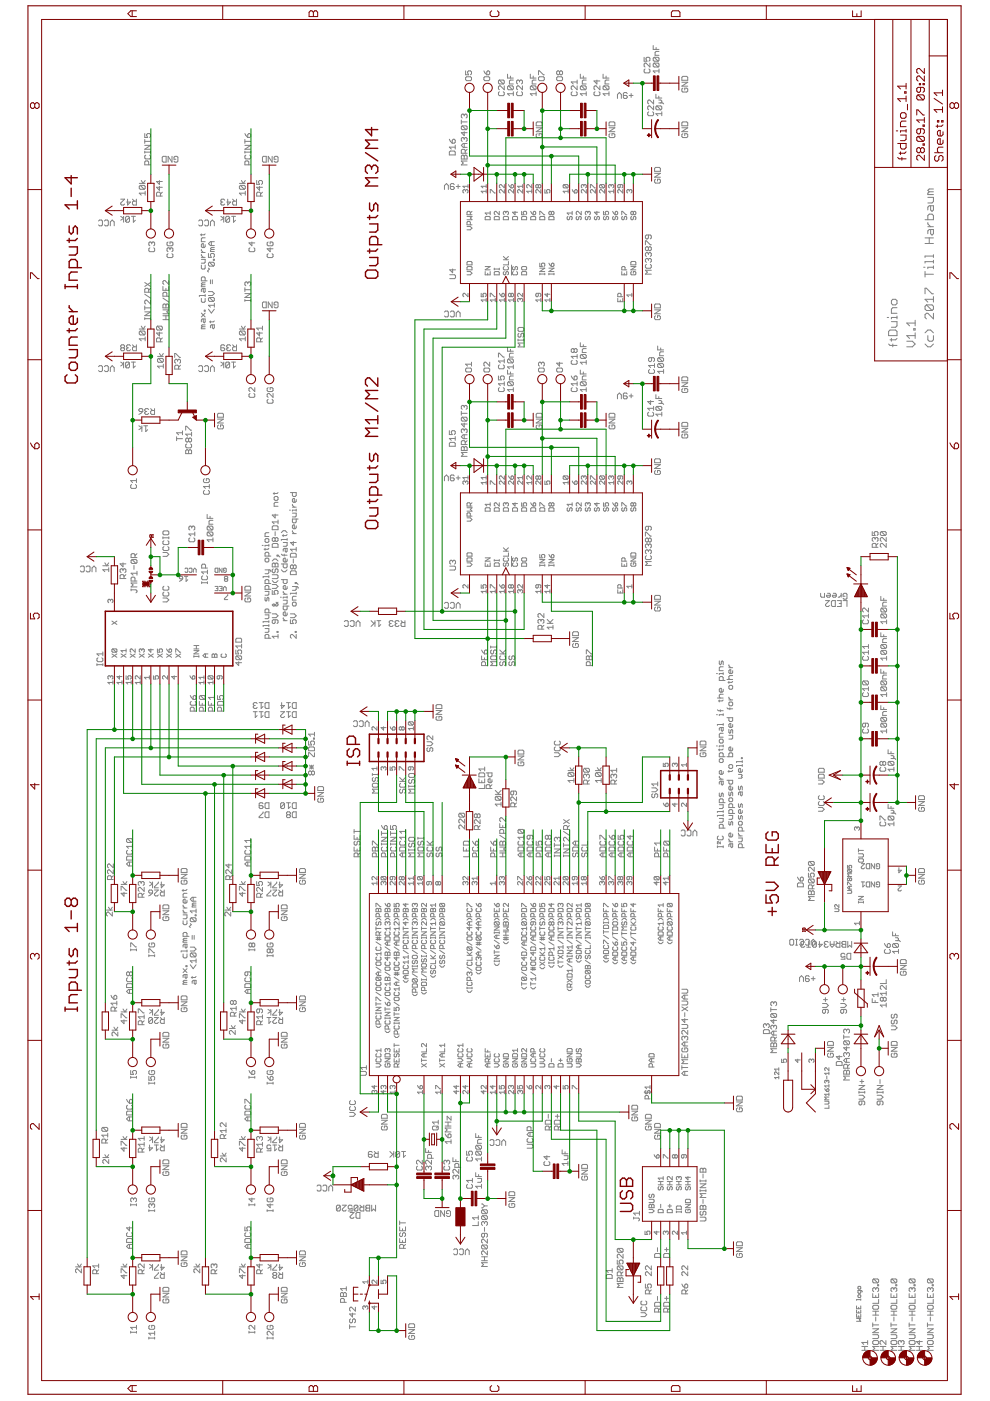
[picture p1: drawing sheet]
<svg xmlns="http://www.w3.org/2000/svg" width="210mm" height="297mm" viewBox="0 0 210 297" stroke-linecap="round" stroke-linejoin="round" font-family="sans-serif">
<g fill="none" stroke="#808080" stroke-width=".21">
<path d="M98.7 15v.9h.7l-.3-.5 .3-.4h.4l.2 .2v.4l-.2 .3M98.7 16.5l.2-.2h.9l.2 .2v.4l-.2 .2h-.9l-.2-.2zM102.6 15l.6 .9M102.8 16.3h.8l.2 .2v.4l-.2 .2h-.8l-.2-.2v-.4zM103.2 15.2l.4-.2 .2 .2v.4l-.2 .3h-.4zM105.9 17l-.2 .2v.4l.2 .2h.8M105.9 17h.8l.2 .2v.4l-.2 .2M105.9 19.5l-.2 .2v.4l.2 .2h.8l.2-.2v-.4l-.2-.2M105.9 17l.8 .8M106.9 18.2v.8l-.8-.8-.4 .2v.4l.2 .2M107.6 15.7v.9h1.2M107.8 18.2h.8l.2 .2v.4l-.2 .2"/>
<path d="M107.8 18.2l-.2 .2v.4l.2 .2h.8M107.8 18.2l.8 .8M108.2 16.1v.5M108.8 19.5v.8M108.8 17h-.6l-.2 .2v.6h.8M108.8 19.9h-1.2l.4 .4M109.7 19.5l-.2 .2v.4l.2 .2h.9l.2-.2v-.4l-.2-.2M110.2 17.2l-.2-.2-.5 .2v.4l.2 .2M110.2 17.2l.2-.2 .4 .2v.4l-.2 .2M110.2 17.2v.2M110.8 18.2v.8l-.8-.8-.5 .2v.4l.2 .2M112.4 15.7v.9h1.3"/>
<path d="M112.6 18.2l-.2 .2v.4l.2 .2h.9M112.6 18.2h.9l.2 .2v.4l-.2 .2M112.6 18.2l.9 .8M113.1 16.1v.5M113.7 19.9h-1.3l.4 .4M113.7 17h-.6l-.3 .2v.6h.9M113.7 19.5v.8M114.2 15.9v-.9h.2l.8 .9h.2M114.2 16.5l.2-.2h.8l.2 .2v.4l-.2 .2h-.8l-.2-.2zM118 16.5l.2-.2h.9l.2 .2v.4l-.2 .2h-.9l-.2-.2zM118.6 15.2l-.2-.2-.4 .2v.4l.2 .3 .4-.3M118.6 15.2l.3-.2 .4 .2v.4l-.2 .3-.5-.3"/>
<path d="M118.6 15.2v.4M121.3 19.5l-.2 .2v.4l.2 .2h.9l.2-.2v-.4l-.2-.2M122.4 18.2v.8l-.9-.8-.4 .2v.4l.2 .2M122.4 17v.8M122.4 17.4h-1.3l.4 .4M123 15.7v.9h1.3M123.3 18.2h.8l.2 .2v.4l-.2 .2M123.3 18.2l-.3 .2v.4l.3 .2h.8M123.3 18.2l.8 .8M123.7 16.1v.5M124.3 19.5v.8M124.3 17h-.6l-.2 .2v.6h.8"/>
<path d="M124.3 19.9h-1.3l.5 .4M126.2 19.5l-.3 .2v.4l.3 .2h.8l.2-.2v-.4l-.2-.2M126.6 17v.8l-.7-.6h1.3M127.2 18.2v.8l-.8-.8-.5 .2v.4l.3 .2M127.9 15.7v.9h1.2M128.1 18.2h.8l.2 .2v.4l-.2 .2M128.1 18.2l-.2 .2v.4l.2 .2h.8M128.1 18.2l.8 .8M128.5 16.1v.5M129.1 19.5v.8M129.1 19.9h-1.2l.4 .4M129.1 17h-.6l-.2 .2v.6h.8"/>
<path d="M133 19.8l-.2-.2h-.4l-.2 .2v.9l.2 .2h.4l.2-.5-.2-.2h-.6M133.8 19.8v.9M136.6 12.1v.9h.6l-.2-.4 .2-.5h.4l.2 .2v.5l-.2 .2M136.8 14.6l-.2 .2v.4l.2 .3h.8l.2-.3v-.4l-.2-.2M137.8 13.4v.8l-.8-.8-.4 .2v.4l.2 .2M138.5 9.7v.8h1.2M138.7 12.1h.8l.2 .2v.5l-.2 .2M138.7 13.4h.8l.2 .2v.4l-.2 .2M138.7 13.4l-.2 .2v.4l.2 .2h.8M138.7 12.1l-.2 .2v.5l.2 .2h.8M138.7 13.4l.8 .8M138.7 12.1l.8 .9"/>
<path d="M139.1 20v.8h1.2M139.1 10.1v.4M139.7 15h-1.2l.4 .5M139.7 14.6v.9M139.7 10.9h-.6l-.2 .2v.6h.8M144.6 16.4l.2-.2h.8l.2 .2v.6h-1.2zM144.6 17.4h1.2l-1.2 .9h1.2M144.8 18.7l-.2 .2v.4l.2 .2h.8l.2-.2v-.4l-.2-.2h-.4v.4M29.5 38.9h1.3M29.7 39.3l-.2 .2v.4l.2 .2h.9M29.7 39.3h.9l.2 .2v.4l-.2 .2M29.7 39.3l.9 .8"/>
<path d="M30 38.3l.4 .6 .4-.6M30.7 28.3v.8h.6l-.2-.4 .2-.4h.4l.2 .2v.4l-.2 .2M30.7 30.8h1.2l-1.2 .8h1.2M30.7 29.6v.8M30.7 32v.5M30.7 32.3h1.2M30.7 30h1.2M30.9 32.9l-.2 .2v.4l.2 .2h.8l.2-.2v-.4l-.2-.2M31.5 34.9v-.6l-.2-.2h-.4l-.2 .2v.6h1.2M31.9 32v.5M33.8 38.3v.8l-.6-.6h1.2M33.8 39.5v.8l-.6-.6h1.2"/>
<path d="M34.4 33.3l.2-.2h.6v1.3h-.6l-.2-.2zM36.5 33.1v1.3l-.9-1.3v1.3M37.3 33.8h-.4v-.5l.2-.2h.4l.2 .2v.9l-.2 .2h-.4l-.2-.2M50.8 38.9h1.2M51 39.3l.8 .8M51 39.3l-.2 .2v.4l.2 .2h.8M51 39.3h.8l.2 .2v.4l-.2 .2M51.2 38.3l.4 .6 .4-.6M51.9 29.6v.8M51.9 32v.5M51.9 30.8h1.2l-1.2 .8h1.2M51.9 32.3h1.2"/>
<path d="M51.9 30h1.2M51.9 28.3l.6 .8M52.1 32.9l-.2 .2v.4l.2 .2h.9l.1-.2v-.4l-.1-.2M52.5 28.5l.2-.2 .4 .2v.4l-.1 .2h-.5zM52.7 34.9v-.6l-.2-.2h-.4l-.2 .2v.6h1.2M53.1 32v.5M54.4 38.3v.8h.6l-.2-.4 .2-.4h.4l.2 .2v.4l-.2 .2M55 39.5v.8l-.6-.6h1.2M55.6 33.3l.2-.2h.7v1.3h-.7l-.2-.2zM57.7 33.1v1.3l-.8-1.3v1.3M58.5 33.8h-.4v-.5l.2-.2h.4l.2 .2v.9l-.2 .2h-.4l-.2-.2M95.3 29.5l.6 .9"/>
<path d="M95.3 32.2l.2-.2h.8l.2 .2v.7h-1.2zM95.9 29.7l.4-.2 .2 .2v.5l-.2 .2h-.4zM96.3 39.1l-.2-.2h-.4l-.2 .2v.9l.2 .2h.4l.2-.4-.2-.3h-.6M96.5 31.2h-1.2l.4 .4M96.5 30.8v.8M96.7 39.5h.9M97.1 39.1v.9M97.8 25.8h1.2M97.8 25.4v.9M98 26.7h.8l.2 .2v.4l-.2 .2M98 26.7l-.2 .2v.4l.2 .2h.8M98 32.9l.4 .2 .4-.2 .2 .2v.6h-1.2v-.6z"/>
<path d="M98 26.7l.8 .8M98.4 29.4l-.2-.2-.4 .2v.4l.2 .2M98.4 29.4l.2-.2 .4 .2v.4l-.2 .2M98.4 24.4l-.2-.2-.4 .2v.4l.2 .2M98.4 24.4l.2-.2 .4 .2v.4l-.2 .2M98.4 24.4v.2M98.4 27.9v.8l-.6-.6h1.2M98.4 29.4v.2M98.4 30.4v.8M98.4 33.1v.6M98.6 32.5v-.6l-.2-.2h-.4l-.2 .2v.6h1.2M99 34.1h-1.2l.4 .5-.4 .4h1.2"/>
<path d="M99 31.7l-.4 .4M99 30.4h-.8l-.4 .4 .4 .4h.8M99.2 39.1v.7M99.2 39.5h-1.1l.4 .3M103.1 39.1v.7M103.1 39.5h-1.1l.4 .3M106.9 39.1v.7l-.7-.7-.3 .2v.4l.2 .1M107.8 39.1l.6 .7M108.4 39.3l.3-.2 .2 .2v.4l-.5 .1zM110.8 39.1v.7M110.8 39.5h-1.1l.4 .3M112.7 39.1v.7l-.7-.7-.3 .2v.4l.1 .1"/>
<path d="M113.7 27.1h1.2l-1.2 .8h1.2M113.7 26.1l.2-.3h.8l.2 .3v.6h-1.2zM113.9 28.3l-.2 .2v.5l.2 .2h.8l.2-.2v-.5l-.2-.2h-.4v.4M114.1 39.3l-.1-.2-.4 .2v.4l.2 .1 .3-.1M114.1 39.3l.2-.2 .4 .2v.4l-.2 .1-.4-.1M114.1 39.3v.4M119.6 39.1h.7l.2 .2v.4l-.2 .1M119.6 39.1l-.2 .2v.4l.2 .1h.7M119.6 39.1l.7 .7M123.8 39.3l.2-.2 .3 .2v.4l-.2 .1M123.8 39.3l-.2-.2-.3 .2v.4l.1 .1M123.8 39.3v.2"/>
<path d="M125.2 39.8v-.7l1 .7M127.3 39.1h.7l.2 .2v.4l-.2 .1M127.3 39.1l-.2 .2v.4l.2 .1h.7M127.3 39.1l.7 .7M129.1 27.1h1.3l-1.3 .8h1.3M129.3 28.3l-.2 .2v.5l.2 .2h.9l.2-.2v-.5l-.2-.2h-.4v.4M129.3 25.8h.9l.2 .3v.6h-1.3v-.6zM129.6 39.3l-.2-.2-.3 .2v.4l.1 .1M129.6 39.3l.2-.2 .3 .2v.4l-.2 .1M129.6 39.3v.2M130.9 20.9v-.9l.4-.4 .4 .4v.9M131.5 39.1v.6l-.2 .1-.3-.1v-.4l.1-.2h.8l.1 .2v.4l-.1 .1"/>
<path d="M133.4 20.2h.8M137.5 23.7l-.2 .2v.4l.2 .2h.9l.2-.2v-.4l-.2-.2M138.6 22.5v.8l-.8-.8-.5 .2v.4l.2 .2M138.6 21.2v.8l-.8-.8-.5 .2v.4l.2 .2M138.8 36.7h1.2l-1.2 .9h1.2M139 38l-.2 .2v.4l.2 .2h.8l.2-.2v-.4l-.2-.2h-.4v.4M139 35.5h.8l.2 .2v.6h-1.2v-.6zM139.3 22.5h.8l.2 .2v.4l-.2 .2M139.3 22.5l-.2 .2v.4l.2 .2h.8M139.3 22.5l.8 .8M139.7 21.2h.4l.2 .2-.2 .4M139.7 20.4v.4"/>
<path d="M139.7 21.8h.8l.2 .2M140.3 23.7v.8M140.3 24.1h-1.2l.4 .4M144.6 26.1l.2-.3h.8l.2 .3v.6h-1.2zM144.6 27.1h1.2l-1.2 .8h1.2M144.8 28.3l-.2 .2v.5l.2 .2h.8l.2-.2v-.5l-.2-.2h-.4v.4M20.9 46.9l.2-.2h.4l.2 .2v.8l-.2 .2h-.4l-.2-.2M22.1 46.9l.3-.2h.4l.2 .2v.8l-.2 .2h-.4l-.3-.2M23.4 47.9v-.8l.4-.4 .4 .4v.8M25.6 45.9l.6 .4-.6 .4M25.6 42.2h.8l-.8 .9 .2 .4h.4l.2-.2M26.2 45.9v1.2"/>
<path d="M27.1 42.2v1.3l.6-.7h-.9M27.5 46.1v.8l-.3 .2h-.4l-.2-.2M27.5 46.1l-.3-.2h-.4l-.2 .2v.8M27.5 46.1l-.9 .8M27.9 45.9h.8M28.1 42.2l.4 .5M28.3 45.9v1.2l.4-.4M28.9 42.2v1.3h-.6l-.2-.2v-.5l.2-.1h.6M30.7 59.9l1.2 .8M30.8 40.6v.8M30.8 41h-1.3l.5 .4M31.8 52.5l-.2 .2v.5l.2 .2h.8l.2-.2v-.5l-.2-.2"/>
<path d="M31.9 59.9l-1.2 .8M32.2 51.5l.2-.2 .4 .2v.4l-.2 .2M32.2 51.5l-.2-.2-.4 .2v.4l.2 .2M32.2 51.5v.2M34 41.6v-.6l-.2-.3h-.4l-.2 .3v.6h1.2M34.4 40.7l-.4 .5M35.6 51.3l-.2 .2v.4l.2 .2h.8l.3-.2v-.4l-.3-.2h-.4v.4M35.6 53.8l-.2 .2v.4l.2 .2h.8l.3-.2v-.4l-.3-.2M35.8 59.5v.8l-.8-.8-.5 .2v.4l.3 .2M36 52.7l-.2-.2-.4 .2v.5l.2 .2M36 52.7l.2-.2 .5 .2v.5l-.3 .2M36 52.7v.3"/>
<path d="M42.1 46.9l.2-.2h.4l.2 .2v.8l-.2 .2h-.4l-.2-.2M42.7 49.6v.4M42.7 52.9v.2l.4 .4M42.7 53.9v.2l.4 .5M42.7 56.2v.7l.2 .1h.4l.2-.1v-.7M42.7 55h.8v.6l-.2 .2h-.6M42.7 54.6h.8M42.7 53.5h.8M43.4 46.9l.2-.2h.4l.2 .2v.8l-.2 .2h-.4l-.2-.2M43.5 50.4h-.6l-.2 .2v.6h.8M43.5 51.9v.4l-.2 .2h-.4l-.2-.2v-.4l.4-.2v.8M43.5 59.5v-.6l-.2-.2h-.4l-.2 .2v.6h1.2"/>
<path d="M43.5 60h-.6l-.2 .2 .2 .2M43.5 49.6l-.2 .2h-.8M44.2 53.7v.9h.6l-.2-.5 .2-.4h.4l.2 .2v.5l-.2 .2M44.2 56.9l.2 .1-.4 .5 .2 .2M44.4 55.6h.8l.2 .2v.4l-.2 .2M44.4 55.6l-.2 .2v.4l.2 .2h.8M44.4 55.6l.8 .8M44.6 47.9v-.8l.4-.4 .4 .4v.8M44.6 59.3v.9M44.8 52.9l-.2 .4h.8M44.8 52.9h.6M44.8 51.2v.9"/>
<path d="M45 59.3v.9M45.2 55h.2v.2h-.2zM45.4 52.5h-.6l-.2 .2 .2 .2M45.4 51.2h-.8l-.4 .5 .4 .4h.8M46.8 45.9l.6 .4-.6 .4M47 42.8l-.2 .3 .2 .4h.4l.2-.2M47 42.8h.2M47.4 45.9v1.2M47.6 42.4l-.2-.2h-.4l-.2 .2 .2 .4M48.3 42.2v1.3l.6-.7h-.8M48.7 46.1l-.2-.2h-.4l-.2 .2v.8M48.7 46.1v.8l-.2 .2h-.4l-.2-.2"/>
<path d="M48.7 46.1l-.8 .8M49.1 45.9h.8M49.3 42.2l.4 .5M49.5 45.9v1.2l.4-.4M50.1 42.2v1.3h-.6l-.2-.2v-.5l.2-.1h.6M52 40.6v.8M52 41h-1.2l.4 .4M52.5 60l.2-.2 .4 .2v.4l-.1 .2M52.5 60l-.2-.2-.4 .2v.4l.2 .2M52.5 60v.2M53 52.5l-.2 .2v.5l.2 .2h.8l.2-.2v-.5l-.2-.2M53.4 51.3v.8l-.6-.6h1.2"/>
<path d="M55.2 41.6v-.6l-.2-.3h-.4l-.2 .3v.6h1.2M55.6 40.7l-.4 .5M56.9 51.3l-.3 .2v.4l.3 .2h.8l.2-.2v-.4l-.2-.2h-.4v.4M56.9 53.8l-.3 .2v.4l.3 .2h.8l.2-.2v-.4l-.2-.2M57.3 52.5v.9l-.7-.7h1.3M94.2 40.2v-.9l.5-.4 .4 .4v.9M95.4 58.3h1l.2 .2v.4l-.2 .2h-1M96 57v.8l-.6-.6h1.2M98.7 40.4v.2M98.7 40.4l-.2-.2-.4 .2v.3l.2 .2M98.7 40.4l.2-.2 .3 .2v.3l-.2 .2M99 45.9h1.1l-.4 .3 .4 .4h-1.1"/>
<path d="M99 57.6h.7l.4 .3-.4 .4h-.7M99 56.7l.2-.2h.7l.2 .2v.5h-1.1zM99 48h.7l.4 .4-.4 .3h-.7M99.2 55.4h.7l.2 .2v.6h-1.1v-.6zM99.7 45.5v-.5l-.2-.2h-.3l-.2 .2v.5h1.1M99.7 47.7v-.6l-.2-.2h-.3l-.2 .2v.6h1.1M100.1 44.8l-.4 .4M102.9 46.1l.1-.2h.8l.1 .2v.5h-1zM102.9 57.6v.7h1v-.7M102.9 56.5h1l-1 .7h1M103.1 40.2v.7M103.1 40.6h-1.1l.4 .3"/>
<path d="M103.4 57.9v.4M103.9 44.8v.7M103.9 45.2h-1l.3 .3M103.9 40.9v-.7l1.1 .7M104.8 46.1l.2-.2h.7l.2 .2v.5h-1.1zM104.8 57h1.1M104.8 57.7l.2-.1h.7l.2 .1v.6h-1.1zM104.8 56.9v.3M105.9 44.8v.7l-.7-.7h-.2l-.2 .2v.3l.2 .2M105.9 56.9v.3M106.7 46.1l.2-.2h.7l.2 .2v.5h-1.1zM106.7 55.1h1.1"/>
<path d="M106.7 54.4l.7 .7M106.9 57.6l-.2 .1v.4l.4 .2 .2-.2v-.4l.3-.1 .2 .1v.4l-.2 .2M106.9 56.5l-.2 .2v.3l.2 .2h.7l.2-.2v-.3l-.2-.2M106.9 40.2v.7l-.7-.7h-.1l-.2 .2v.3l.2 .2M107.3 45v.2M107.3 45l.1-.2 .4 .2v.3l-.2 .2M107.3 45l-.2-.2-.4 .2v.3l.2 .2M107.8 55.4v.8h-1.1M107.8 54.4l-.5 .5M108.5 56.2v2.1M108.7 46.1l.1-.2h.7l.2 .2v.5h-1zM108.8 57.6l-.1 .1v.4l.1 .2h.7l.2-.2v-.4l-.2-.1"/>
<path d="M108.8 56.5l-.1 .2v.3l.1 .2 .4-.2v-.3l.2-.2 .3 .2v.3l-.2 .2M108.9 40.2v.7l-.7-.7-.4 .2v.3l.2 .2M109.2 44.8v.7l-.5-.5h1M110.6 46.1l.2-.2h.7l.2 .2v.5h-1.1zM110.6 57.7l.2-.1h.7l.2 .1v.6h-1.1zM110.6 56.7l.2-.2h.7l.2 .2v.3l-.2 .2h-.7l-.2-.2zM110.6 44.8v.7h.5l-.2-.3 .2-.4h.4l.2 .2-.2 .5M110.8 40.2v.7l-.7-.7h-.2l-.2 .2 .2 .5M112.5 46.1l.2-.2h.7l.2 .2v.5h-1.1zM112.5 44.8l.6 .7M112.7 40.2v.7M112.7 40.6h-1l.3 .3"/>
<path d="M113.2 44.8l.4 .2-.2 .5h-.3v-.5zM114.4 46.1l.2-.2h.7l.2 .2v.5h-1.1zM114.4 55.8v.7h.6l-.2-.3 .2-.4h.3l.2 .2v.3l-.2 .2M114.4 56.9h1.1l-1.1 .7h1.1M114.4 45.5v-.7l1.1 .7M114.4 57.9v.4M114.4 58.1h1.1M114.7 40.2v.7l-.7-.7-.4 .2 .2 .5M115.5 57.9v.4M115.5 40.2v.7h.6l-.2-.3 .2-.4h.3l.2 .2-.2 .5M116.4 46.1l.2-.2h.7l.2 .2v.5h-1.1zM116.4 56.9h1.1l-1.1 .7h1.1"/>
<path d="M116.4 57.9v.4M116.4 58.1h1.1M116.4 55.8l.5 .7M116.9 56l.4-.2 .2 .2v.3l-.6 .2zM116.9 45l.2-.2 .4 .2v.3l-.2 .2-.4-.2M116.9 45l-.2-.2-.3 .2v.3l.2 .2 .3-.2M116.9 45v.3M117.5 57.9v.4M120.4 45.9l-.2 .2v.3l.2 .2 .4-.2v-.3l.1-.2 .4 .2v.3l-.2 .2M120.5 40.2v.7M120.5 40.6h-1.1l.3 .3M121.3 44.8v.7"/>
<path d="M121.3 45.2h-1.1l.4 .3M121.3 40.2l.6 .7M122 40.2l.4 .2-.2 .5h-.3v-.5zM122.3 45.9l-.1 .2v.3l.1 .2 .4-.2v-.3l.2-.2 .3 .2v.3l-.1 .2M123.2 44.8v.7l-.7-.7-.3 .2 .1 .5M124.3 45.9l-.2 .2v.3l.2 .2 .3-.2v-.3l.2-.2 .4 .2v.3l-.2 .2M124.3 40.2v.7l-.7-.7-.3 .2 .1 .5M124.6 45l-.1-.2-.4 .2 .2 .5M124.6 45l.2-.2 .4 .2-.2 .5M124.6 45v.2M126.2 45.9l-.2 .2v.3l.4 .2 .2-.2v-.3l.3-.2 .2 .2v.3l-.2 .2M126.2 40.2v.7l-.7-.7h-.1l-.2 .2v.3l.2 .2"/>
<path d="M126.6 44.8v.7l-.6-.5h1.1M128 44.8v.7h.5l-.2-.3 .2-.4h.3l.2 .2v.3l-.2 .2M128.1 45.9l-.1 .2v.3l.1 .2 .4-.2v-.3l.2-.2 .3 .2v.3l-.2 .2M128.2 40.2v.7l-.7-.7-.4 .2v.3l.2 .2M129.9 44.8l.5 .7M130.1 45.9l-.2 .2v.3l.2 .2 .3-.2v-.3l.2-.2 .4 .2v.3l-.2 .2M130.1 40.2v.7M130.1 40.6h-1l.3 .3M130.6 44.8l.4 .2v.3l-.2 .2h-.4v-.5zM131.8 57.6v.7h1.1v-.7M131.8 45.5v-.7l1.1 .7M132 45.9l-.2 .2v.3l.2 .2 .4-.2v-.3l.1-.2 .4 .2v.3l-.2 .2"/>
<path d="M132 40.2v.7l-.7-.7h-.2l-.1 .2 .1 .5M132.4 57.9v.4M132.5 57.2v-.5l-.1-.2h-.4l-.2 .2v.5h1.1M133.4 40.4l.2-.2 .4 .2-.2 .5M133.4 40.4l-.1-.2-.4 .2 .2 .5M133.4 40.4v.2M133.8 56.5h1l-1 .7h1M133.9 45.9l-.1 .2v.3l.1 .2 .4-.2v-.3l.2-.2 .3 .2v.3l-.2 .2M133.9 57.6l-.1 .1v.4l.1 .2h.7l.2-.2v-.4l-.2-.1h-.3v.3M133.9 55.4h.7l.2 .2v.6h-1v-.6zM134.3 45v.3M134.3 45l.2-.2 .3 .2-.2 .5-.3-.2"/>
<path d="M134.3 45l-.2-.2-.3 .2 .1 .5 .4-.2M136.8 51.9v-.8h.3l.8 .8h.2M137.1 56l-.3 .3v.4l.3 .2h.8l.2-.2v-.4l-.2-.3M137.5 53.8l-.2-.2-.5 .2v.4l.3 .2M137.5 53.8l.2-.2 .4 .2v.4l-.2 .2M137.5 52.5l.2-.2 .4 .2v.4l-.2 .2-.4-.2M137.5 49.8v.6l-.2 .3-.5-.3v-.4l.3-.2h.8l.2 .2v.4l-.2 .3M137.5 55l.2-.2 .4 .2v.4l-.2 .2M137.5 52.5l-.2-.2-.5 .2v.4l.3 .2 .4-.2M137.5 55l-.2-.2-.5 .2v.4l.3 .2M137.5 52.5v.4M137.5 53.8v.2"/>
<path d="M137.5 55v.2M138.1 57.3h-1.3l.5 .4-.5 .4h1.3M195.8 56.7h.3M196.1 46.6h1.8v-.9l-.3-.3h-.6l-.3 .3v.9M196.1 57.6v1.1M196.1 58.1h1.8M196.1 51.6h1.8M196.1 50.4h1.8M196.7 47.2v.3l.6 .6M196.7 41.8h1.2v.9l-.3 .3h-.9M196.7 48.1h1.2M197 40.7l-.3 .3v.3h1.2"/>
<path d="M197 50.4v1.2M197 40.7h.9M197.3 43.6v.9l.3 .3 .3-.3v-.9h-.9l-.3 .3v.6M197.3 48.7v.9l.3 .2 .3-.2v-.9h-.9l-.3 .3v.6M197.9 56.7h-1.2v.3M197.9 54v.6M197.9 55.2v.6M197.9 56.4v.6M197.9 54.3h-1.8v.3M197.9 55.5h-1.8v.3M197.9 40.1h-.9l-.3 .3 .3 .3M20.9 77.7l.2-.2h.4l.2 .2v.9l-.2 .2h-.4l-.2-.2"/>
<path d="M22.1 77.7l.3-.2h.4l.2 .2v.9l-.2 .2h-.4l-.3-.2M23.4 78.8v-.8l.4-.5 .4 .5v.8M25.6 76.8l.6 .4-.6 .4M25.8 73.7l-.2-.2 .2-.4h.4l.2 .2-.2 .4M25.8 73.7l-.2 .2 .2 .5h.4l.2-.3-.2-.4M25.8 73.7h.4M26.2 76.8v1.2M27.1 73.7l-.3 .2 .3 .5h.4l.2-.3M27.1 73.7h.1M27.5 77v.8l-.3 .2h-.4l-.2-.2M27.5 77l-.3-.2h-.4l-.2 .2v.8M27.5 77l-.9 .8"/>
<path d="M27.7 73.3l-.2-.2h-.4l-.3 .2 .3 .4M27.9 76.8h.8M28.1 73.1l.4 .4M28.3 76.8v1.2l.4-.4M28.9 73.1v1.3h-.6l-.2-.3v-.4l.2-.2h.6M29.5 69.8h1.3M29.7 70.2h.9l.2 .2v.4l-.2 .2M29.7 70.2l-.2 .2v.4l.2 .2h.9M29.7 70.2l.9 .8M30 69.2l.4 .6 .4-.6M30.7 66.1h1.2l-1.2 .8h1.2M30.7 65.3h1.2"/>
<path d="M30.7 64.9v.8M30.7 67.4v.4M30.7 67.6h1.2M30.7 62.4l1.2 .8M30.8 71.8h-1.3l.5 .5M30.8 71.4v.9M31.5 62v-.7l-.2-.2h-.4l-.2 .2v.7h1.2M31.9 63.6v.9l-.8-.9-.4 .2v.4l.2 .3M31.9 67.4v.4M31.9 61.1l-.4 .5M33.4 69.2l-.2 .2v.4l.2 .2h.8M33.4 69.2h.8l.2 .2v.4l-.2 .2"/>
<path d="M33.4 69.2l.8 .8M33.4 75.6h1.2M33.6 76l-.2 .2v.4l.2 .2h.8M33.6 76h.8l.2 .2v.4l-.2 .2M33.6 76l.8 .8M33.8 75l.4 .6 .4-.6M33.8 70.4v.8l-.6-.6h1.2M34 72.5v-.7l-.2-.2h-.4l-.2 .2v.7h1.2M34.4 71.6l-.4 .5M34.5 60.7v.9h1.3v-.9M34.5 64.7l.3-.2 .4 .2 .4-.2 .2 .2v.6h-1.3zM34.5 67.8h1.3"/>
<path d="M34.5 67h1.3M34.5 65.7h1.3l-.4 .4 .4 .4h-1.3M34.5 63.2l1.3 .8M34.6 77.6h-1.2l.4 .4M34.6 77.2v.8M35.2 61.1v.5M35.2 64.7v.6M35.2 67v.8M35.4 62.8v-.6l-.2-.2h-.4l-.3 .2v.6h1.3M37 75.8v-.8h.3l.8 .8h.2M37.7 76.4l-.3-.2-.4 .2v.4l.3 .2M37.7 76.4l.2-.2 .4 .2v.4l-.2 .2"/>
<path d="M37.7 76.4v.2M37.9 78.3v-.7l-.2-.2h-.4l-.3 .2v.7h1.3M38.3 77.4l-.4 .5M42.1 77.7l.2-.2h.4l.2 .2v.9l-.2 .2h-.4l-.2-.2M42.7 63.3v.6l.2 .2h.4l.2-.2v-.6M42.7 66.4l.8 .8M42.9 69.3l-.2 .4h.8M42.9 60.4l-.2 .4h.8M42.9 69.3h.6M42.9 60.4h.6M43.1 61.2v.6l.2 .2 .2-.2v-.6h-.6l-.2 .2v.4M43.1 67.6v.6l.2 .3 .2-.3v-.6h-.6l-.2 .2v.4"/>
<path d="M43.3 65.8h.2v.2h-.2zM43.4 77.7l.2-.2h.4l.2 .2v.9l-.2 .2h-.4l-.2-.2M43.5 68.9h-.6l-.2 .2 .2 .2M43.5 62.4v.5M43.5 66.4l-.8 .8M43.5 62.7h-1.2v.2M44.2 61.8h.8l.4 .4-.4 .5h-.8M44.2 65.6l.6 .8 .6-.8M44.4 63.1h.8l.2 .2v.4l-.2 .2M44.4 63.1l-.2 .2v.4l.2 .2h.8M44.4 63.1l.8 .8M44.6 68.1v.4"/>
<path d="M44.6 78.8v-.8l.4-.5 .4 .5v.8M45 68.9v.6l.2 .2 .2-.2v-.6h-.6l-.2 .2v.4M45.4 68.1l-.2 .1h-.8M45.4 64.3v.8M45.4 64.7h-1.2l.4 .4M46.8 76.8l.6 .4-.6 .4M47.4 76.8v1.2M47.6 73.3l-.2-.2h-.4l-.2 .2v.8l.2 .3h.4l.2-.5-.2-.2h-.6M48.3 73.7l-.2 .2 .2 .5h.4l.2-.3M48.3 73.7h.2M48.7 77v.8l-.2 .2h-.4l-.2-.2M48.7 77l-.2-.2h-.4l-.2 .2v.8"/>
<path d="M48.7 77l-.8 .8M48.9 73.3l-.2-.2h-.4l-.2 .2 .2 .4M49.1 76.8h.8M49.3 73.1l.4 .4M49.5 76.8v1.2l.4-.4M50.1 73.1v1.3h-.6l-.2-.3v-.4l.2-.2h.6M50.8 69.8h1.2M51 70.2l-.2 .2v.4l.2 .2h.8M51 70.2h.8l.2 .2v.4l-.2 .2M51 70.2l.8 .8M51.2 69.2l.4 .6 .4-.6M51.9 62.3h1.2l-1.2 .8h1.2"/>
<path d="M51.9 61v.8M51.9 63.5v.4M51.9 63.7h1.2M51.9 61.4h1.2M52 71.8h-1.2l.4 .5M52 71.4v.9M53.1 63.5v.4M55 70.4v.8l-.6-.6h1.2M55.2 72.5v-.7l-.2-.2h-.4l-.2 .2v.7h1.2M55.6 64.2l.2-.2h.7v1.3h-.7l-.2-.3zM55.6 69.2v.8M55.6 69.6h-1.2l.4 .4"/>
<path d="M55.6 71.6l-.4 .5M57.7 64v1.3l-.8-1.3v1.3M58.5 64.6h-.4v-.4l.2-.2h.4l.2 .2v.8l-.2 .3h-.4l-.2-.3M94.2 66.2l.2-.2h.5l.2 .2v.8l-.2 .2h-.5l-.2-.2M95.5 66.2l.2-.2h.4l.2 .2v.8l-.2 .2h-.4l-.2-.2M96.7 67.2v-.8l.4-.4 .5 .4v.8M98.9 78h.9l.2 .3v.4l-.2 .2h-.9l-.2-.2v-.4zM99.2 62.2v.7l-.7-.7-.4 .2v.3l.2 .2M100 76.8v.8M100 77.2h-1.3l.4 .4M102 62.2v.7h.6l-.2-.4 .2-.3h.3l.2 .2-.2 .5M102.8 78h.8l.2 .3v.4l-.2 .2h-.8l-.2-.2v-.4z"/>
<path d="M103.1 63.3v.7M103.1 63.6h-1.1l.4 .4M103.8 76.8v.8l-.8-.8-.4 .2v.4l.2 .2M103.9 62.9v-.7l1.1 .7M105 63.3v.7M105 63.6h-1.1l.4 .4M105.7 79.7v.8h.6l-.2-.4 .2-.4h.4l.2 .2v.4l-.2 .2M105.7 75.7v-.8h.2l.8 .8h.2M105.9 77.4l-.2 .2v.4l.2 .2h.8l.2-.2v-.4l-.2-.2M105.9 62.2l.5 .7M106.4 62.4l.2-.2 .3 .2-.1 .5h-.4zM106.9 76.5h-1.2l.4 .4"/>
<path d="M106.9 76.1v.8M106.9 63.6h-1l.3 .4M106.9 63.3v.7M107.6 73.6v.9h1.2M107.6 78.5v.8h1.2M107.8 76.1h.8l.2 .2v.5l-.2 .1M107.8 76.1l-.2 .2v.5l.2 .1h.8M107.8 76.1l.8 .8M108.2 74v.5M108.2 78.9v.4M108.4 62.4l.1-.2 .4 .2v.3l-.2 .2-.3-.2M108.4 62.4l-.2-.2-.4 .2v.3l.2 .2 .4-.2"/>
<path d="M108.4 62.4v.3M108.8 77.4v.8M108.8 79.7h-.6l-.2 .2v.6h.8M108.8 74.9h-.6l-.2 .2v.6h.8M108.8 77.8h-1.2l.4 .4M108.9 63.3v.7M108.9 63.6h-1.1l.4 .4M109.8 71.9v.4M109.8 72.1h1.3M110 69.4h.8l.3 .2v.4l-.3 .3h-.8l-.2-.3v-.4zM110 70.7l-.2 .2v.4l.4 .2 .2-.2v-.4l.4-.2 .3 .2v.4l-.3 .2M110.3 63.4l.1-.1 .4 .1v.4l-.2 .2"/>
<path d="M110.3 63.4l-.2-.1-.4 .1v.4l.2 .2M110.3 63.4v.2M110.8 62.2v.7l-.7-.7h-.2l-.2 .2 .2 .5M111.1 71.9v.4M111.1 72.7h-1.3l.4 .5-.4 .4h1.3M114.1 62.2v.5l-.1 .2-.4-.2 .2-.5h.7l.2 .2-.2 .5M114.2 78.3l.2-.3h.8l.2 .3v.4l-.2 .2h-.8l-.2-.2zM114.7 63.3v.7M114.7 63.6h-1.1l.4 .4M114.8 77l-.2-.2-.4 .2v.4l.2 .2M114.8 77l.2-.2 .4 .2v.4l-.2 .2M114.8 77v.2"/>
<path d="M116.1 62.2v.7l-.6-.5h1.1M116.6 63.3v.7M116.6 63.6h-1.1l.4 .4M118 78.3l.2-.3h.9l.2 .3v.4l-.2 .2h-.9l-.2-.2zM118.6 76.8v.8l-.6-.6h1.3M121.1 79.7l.6 .8M121.3 76.4l-.2 .2v.4l.2 .2h.9l.2-.2v-.4l-.2-.2M121.7 79.9l.5-.2 .2 .2v.4l-.2 .2h-.5zM121.7 74.1l-.2-.2-.4 .2v.4l.2 .2 .4-.2M121.7 74.1l.2-.2 .5 .2v.4l-.2 .2-.5-.2M121.7 74.1v.4M122.4 75.6h-1.3l.4 .4"/>
<path d="M122.4 75.2v.8M123 78.5v.8h1.3M123 72.7v.8h1.3M123.3 75.2h.8l.2 .2v.4l-.2 .2M123.3 75.2l-.3 .2v.4l.3 .2h.8M123.3 75.2l.8 .8M123.7 73.1v.4M123.7 78.9v.4M124.3 76.8h-1.3l.5 .4M124.3 79.7h-.6l-.2 .2v.6h.8M124.3 76.4v.8M124.3 73.9h-.6l-.2 .2v.6h.8"/>
<path d="M131 63.3v.7h1v-.7M131.5 63.6v.4M131.7 62.9v-.5l-.2-.2h-.4l-.1 .2v.5h1M134 62.2v.7M134 62.5h-1.1l.4 .4M137.7 78.3l-.2 .2v.5l.2 .2h.9l.2-.2v-.5l-.2-.2M138.2 75.8v.7l-.3 .2-.4-.2v-.4l.2-.3h.9l.2 .3v.4l-.2 .2M138.8 77.1v.8M138.8 77.5h-1.3l.4 .4M138.8 65.7h1.2l-1.2 .8h1.2M139 64.5h.8l.2 .2v.6h-1.2v-.6zM139 67l-.2 .1v.5l.2 .2h.8l.2-.2v-.5l-.2-.1h-.4v.4"/>
<path d="M139.4 73.4v.8h1.3M139.7 75.8h.8l.2 .3v.4l-.2 .2M139.7 77.1h.8l.2 .2v.4l-.2 .2M139.7 77.1l-.3 .2v.4l.3 .2h.8M139.7 75.8l-.3 .3v.4l.3 .2h.8M139.7 77.1l.8 .8M139.7 75.8l.8 .9M140.1 73.8v.4M140.7 74.6h-.6l-.2 .2v.6h.8M140.7 78.7h-1.3l.5 .5M140.7 78.3v.9M188.1 67.3h.3"/>
<path d="M188.4 72.9l.3 .3h1.5M188.7 70h1.2l.3 .3v.9h-1.8v-.9zM189 71.8v.5M189 68.2h1.2v.9l-.3 .3h-.9M189.3 72.9v.6M189.3 63.5h.6l.3 .3v.5l-.3 .3h-.6l-.3-.3v-.5zM190.2 71.8l-.3 .3h-1.2M190.2 65.2h-.9l-.3 .3v.9h1.2M190.2 67.3h-1.2v.3M190.2 67v.6M192.3 72.3h1.1l.6 .6-.6 .6h-1.1M193.7 69.7h.3v.3h-.3z"/>
<path d="M194 71.2h-1.7l.5 .6M194 67.9v1.2M194 70.6v1.2M194 68.5h-1.7l.5 .6M196.1 70.6l.6-.6h.6l.6 .6M196.1 72.9l.6 .6h.6l.6-.6M196.1 62.3v-1.2h.3l1.2 1.2h.3M196.4 64.6h1.2l.3 .3v.6l-.3 .3M196.4 64.6l-.3 .3v.6l.3 .3h1.2M196.4 64.6l1.2 1.2M196.7 71.2v.9l.3 .2h.6l.3-.2v-.9M197.9 66.4v1.2l-1.2-1.2h-.3l-.3 .3v.6l.3 .3"/>
<path d="M197.9 63.5h-1.8l.6 .6M197.9 62.9v1.2M29.4 86.8l.3-.2h.4l.2 .2v.4h-.6zM29.4 90.3l.7 .4-.7 .4M30.1 90.3v1.2M30.3 87.2l-.9 .7M30.5 90.3h.8M30.9 90.3v1.2l.4-.4M30.9 87.2l-.2 .3 .2 .4h.4l.2-.2M30.9 87.2h.2M31.5 86.8l-.2-.2h-.4l-.2 .2 .2 .4M31.9 86.6l.4 .4"/>
<path d="M32.8 86.6v1.3h-.6l-.3-.2v-.5l.3-.2h.6M37.4 93h1.3M37.4 92.6v.8M38.7 91.8h-1.3l.5 .4M38.7 91.4v.8M39.4 91.2v-.8h.2l.8 .8h.2M39.4 95.6l.2-.2 .4 .2 .4-.2 .2 .2v.6h-1.2zM39.6 94.1l-.2 .2v.4l.2 .3h.8l.2-.3v-.4l-.2-.2M40 93.1l-.2-.2-.4 .2v.4l.2 .2 .4-.2M40 93.1l.2-.2 .4 .2v.4l-.2 .2-.4-.2M40 93.1v.4M40 95.6v.6"/>
<path d="M40.6 91.6v.9M40.6 92.1h-1.2l.4 .4M46.1 87.8l.2-.2h.9l.2 .2v.7h-1.3zM46.1 88.9h1.3l-1.3 .8h1.3M46.3 90.1l-.2 .2v.4l.2 .2h.9l.2-.2v-.4l-.2-.2h-.4v.4M53 83.4l-.2 .2v.5l.2 .1h.8l.2-.1v-.5l-.2-.2M54 82.2v.8l-.8-.8h-.2l-.2 .2v.4l.2 .2M56.9 82.2l-.3 .2v.4l.3 .2h.8l.2-.2v-.4l-.2-.2h-.4v.4M56.9 84.7l-.3 .2v.4l.3 .2h.8l.2-.2v-.4l-.2-.2M57.9 83.4v.8l-.8-.8h-.2l-.3 .2v.5l.3 .1M95.3 91.3v.8h.6l-.2-.4 .2-.4h.4l.2 .2v.4l-.2 .2M95.3 94l.2-.2h.8l.2 .2v.6h-1.2z"/>
<path d="M96.5 92.6v.8M96.5 93h-1.2l.4 .4M97.8 87.6h1.2M97.8 87.2v.8M98 94.7l.4 .2 .4-.2 .2 .2v.6h-1.2v-.6zM98 88.5l.8 .8M98 88.5h.8l.2 .2v.4l-.2 .2M98 88.5l-.2 .2v.4l.2 .2h.8M98.4 86.2l.2-.2 .4 .2v.4l-.2 .2M98.4 91.1l-.2-.1-.4 .1v.5l.2 .2M98.4 91.1l.2-.1 .4 .1v.5l-.2 .2M98.4 86.2l-.2-.2-.4 .2v.4l.2 .2"/>
<path d="M98.4 86.2v.2M98.4 89.7v.8l-.6-.6h1.2M98.4 91.1v.3M98.4 92.2v.8M98.4 94.9v.6M98.6 94.3v-.7l-.2-.2h-.4l-.2 .2v.7h1.2M99 95.9h-1.2l.4 .4-.4 .5h1.2M99 93.4l-.4 .5M99 92.2h-.8l-.4 .4 .4 .4h.8M105.9 82.2l-.2 .2v.4l.2 .2h.8l.2-.2v-.4l-.2-.2M106.9 80.9v.9M106.9 81.4h-1.2l.4 .4"/>
<path d="M107.8 80.9l.8 .9M107.8 80.9h.8l.2 .3v.4l-.2 .2M107.8 80.9l-.2 .3v.4l.2 .2h.8M108.8 82.6h-1.2l.4 .4M108.8 82.2v.8M113.7 88.9h1.2l-1.2 .8h1.2M113.7 87.8l.2-.2h.8l.2 .2v.7h-1.2zM113.9 90.1l-.2 .2v.4l.2 .2h.8l.2-.2v-.4l-.2-.2h-.4v.4M121.3 82.2l-.2 .2v.4l.2 .2h.9l.2-.2v-.4l-.2-.2M122.4 80.9v.9M122.4 81.4h-1.3l.4 .4M123.3 80.9l-.3 .3v.4l.3 .2h.8"/>
<path d="M123.3 80.9h.8l.2 .3v.4l-.2 .2M123.3 80.9l.8 .9M124.3 82.6h-1.3l.5 .4M124.3 82.2v.8M129.1 88.9h1.3l-1.3 .8h1.3M129.1 87.8l.2-.2h.9l.2 .2v.7h-1.3zM129.3 90.1l-.2 .2v.4l.2 .2h.9l.2-.2v-.4l-.2-.2h-.4v.4M130.9 84.6v-.9l.4-.4 .4 .4v.9M133 83.5l-.2-.2h-.4l-.2 .2v.8l.2 .3h.4l.2-.4-.2-.3h-.6M133.4 83.9h.8M133.8 83.5v.8M137.5 87.4l-.2 .2v.4l.2 .2h.9l.2-.2v-.4l-.2-.2"/>
<path d="M137.9 84.9v.8l-.6-.6h1.3M138.6 86.2v.8M138.6 86.6h-1.3l.5 .4M138.8 98.5h1.2l-1.2 .8h1.2M139 99.8l-.2 .2v.4l.2 .2h.8l.2-.2v-.4l-.2-.2h-.4v.4M139 97.3h.8l.2 .2v.6h-1.2v-.6zM139.1 83.7v.8h1.2M139.3 86.2h.8l.2 .2v.4l-.2 .2M139.3 86.2l-.2 .2v.4l.2 .2h.8M139.3 86.2l.8 .8M139.7 84.9h.4l.2 .2-.2 .4M139.7 85.5h.8l.2 .2"/>
<path d="M139.7 84.1v.4M140.3 87.8h-1.2l.4 .4M140.3 87.4v.8M144.6 80.1l.2-.2h.8l.2 .2v.6h-1.2zM144.6 89.7l.2-.1h.8l.2 .1v.7h-1.2zM144.6 81.2h1.2l-1.2 .8h1.2M144.6 90.8h1.2l-1.2 .8h1.2M144.8 82.4l-.2 .2v.4l.2 .2h.8l.2-.2v-.4l-.2-.2h-.4v.4M144.8 92l-.2 .2v.5l.2 .2h.8l.2-.2v-.5l-.2-.2h-.4v.5M21.8 120h1.3M22.2 119.3l.4 .7 .5-.7M26.1 119.3v.9l-.6-.7h1.2"/>
<path d="M27.9 102.7l-.2 .2v.5l.2 .1h.8l.2-.1v-.5l-.2-.2M28 118.6h.8l.2 .3v.4l-.2 .2M28 118.6l-.2 .3v.4l.2 .2h.8M28 118.6l.8 .9M28.4 119.9v.8M28.6 118.2v-.6l-.2-.2h-.4l-.2 .2v.6h1.2M28.9 101.5v.8M28.9 101.9h-1.2l.4 .4M29 117.4l-.4 .4M34.5 112.8l.3-.2h.8l.2 .2v.4l-.2 .2h-.8l-.3-.2zM34.5 113.8v.4M34.5 117.1h.9l.4 .4-.4 .5h-.9"/>
<path d="M34.5 114h1.3M34.8 114.6l-.3 .3v.4l.3 .2h.8l.2-.2v-.4l-.2-.3M34.8 115.9l-.3 .2v.4l.3 .2h.8l.2-.2v-.4l-.2-.2M35.8 113.8v.4M40.3 114l-.3 .3v.4l.3 .2h.8l.2-.2v-.4l-.2-.3M40.7 111.8l-.2-.3-.5 .3v.4l.3 .2M40.7 111.8l.2-.3 .4 .3v.4l-.2 .2M40.7 111.8v.2M41.3 112.8v.8M41.3 113.2h-1.3l.5 .4M43.3 104l-.2 .2v.4l.2 .2h.9l.2-.2v-.4l-.2-.2M43.3 101.5l-.2 .2v.4l.2 .2h.9l.2-.2v-.4l-.2-.2h-.4v.4"/>
<path d="M43.9 109.1v.8h1.2M44.1 112.8l-.2 .2v.4l.2 .2h.8M44.1 111.5h.8l.2 .3v.4l-.2 .2M44.1 112.8h.8l.2 .2v.4l-.2 .2M44.1 111.5l-.2 .3v.4l.2 .2h.8M44.1 112.8l.8 .8M44.1 111.5l.8 .9M44.4 102.7v.8M44.4 103.1h-1.3l.5 .4M44.5 109.5v.4M45.1 114.4h-1.2l.4 .5M45.1 114v.9"/>
<path d="M45.1 110.3h-.6l-.2 .2v.6h.8M55.6 115.6h.2M56.2 114.4l.2-.2h.4l.2 .2v.4l-.2 .2h-.4l-.2-.2zM56.2 116.2v.4M56.2 118.5l.2-.2h.4l.2 .2v.4l-.2 .2h-.4l-.2-.2zM57 112.9h-.6l-.2 .3v.5h.8M57 115.6h-.8v.2M57 117.9v-.6l-.2-.2h-.4l-.2 .2v.6h1.2M57 115.4v.4M57 116.2l-.2 .3h-.8M57.7 111.7l.2-.2h.8l.2 .2v.6h-1.2zM57.7 115.4l.2-.2h.8l.2 .2v.6h-1.2z"/>
<path d="M57.7 119.6l.2-.2 .4 .2 .4-.2 .2 .2v.6h-1.2zM57.7 118.9l.4-.4h.4l.4 .4M58.1 105.5l.2-.2h.4l.2 .2v.4l-.2 .2h-.4l-.2-.2zM58.1 104.4v.4M58.3 114.2l.2-.2 .4 .2v.4l-.2 .2-.4-.2M58.3 114.2l-.2-.2-.4 .2v.4l.2 .2 .4-.2M58.3 109v.8l-.6-.6h1.2M58.3 112.7v.9M58.3 114.2v.4M58.3 119.6v.6M58.7 117.7h.2v.2h-.2zM58.9 110.3v.8"/>
<path d="M58.9 106.5h-.6l-.2 .2v.6h.8M58.9 117.7l.5 .4M58.9 110.7h-1.2l.4 .4M58.9 104.4l-.2 .2h-.8M59.6 117.5l.3 .2h1M59.6 119.6h1.3v.6l-.2 .2h-.4l-.3-.2v-.6M59.6 112.9l.4-.4h.5l.4 .4M60 115h.9v.6l-.2 .2h-.7M60 113.3v.4M60.3 117.5v.4M60.5 116.3v.6l.2 .2 .2-.2v-.6h-.6l-.3 .2v.4M60.9 118.5v.4l-.2 .2h-.4l-.3-.2v-.4l.5-.2v.8"/>
<path d="M60.9 114.2v.4M60.9 114.4h-1.3v.2M60.9 113.3l-.2 .3h-.8M61.4 108.2h.2M61.6 104.4h1.2v.7l-.2 .2h-.4l-.2-.2v-.7M61.6 117.5l.2-.2h.8l.2 .2v.6h-1.2zM62 108.8h.8v.6l-.2 .2h-.6M62 106.9v.2l.4 .4M62 112.5v.2l.4 .4M62 113.1h.8M62 107.5h.8M62.2 114.8v.8l-.6-.6h1.2"/>
<path d="M62.2 120l-.2-.2-.4 .2v.4l.2 .2 .4-.2M62.2 120l.2-.2 .4 .2v.4l-.2 .2-.4-.2M62.2 118.5v.9M62.2 120v.4M62.8 111.5v.4l-.2 .2h-.4l-.2-.2v-.4l.4-.2v.8M62.8 116.5h-1.2l.4 .4M62.8 105.9v.4l-.2 .2h-.4l-.2-.2v-.4l.4-.2v.8M62.8 107.9v.5M62.8 110v.7l-.2 .1h-.4l-.2-.1v-.7h1.2M62.8 116.1v.8M62.8 108.2h-.8v.2M94.2 101.9v-.8l.5-.4 .4 .4v.8"/>
<path d="M96 119l.2-.2 .4 .2v.4l-.2 .2M96 119l-.2-.2-.4 .2v.4l.2 .2M96 119v.2M96.3 100.9l-.2-.2h-.4l-.2 .2v.8l.2 .2h.4l.2-.4-.2-.2h-.6M96.7 101.3h.9M97.1 100.9v.8M98.7 102.2v.1M98.7 102.2l-.2-.2-.4 .2v.3l.2 .2M98.7 102.2l.2-.2 .3 .2v.3l-.2 .2M99 119.3h.7l.4 .4-.4 .4h-.7M99 107.7h1.1l-.4 .3 .4 .4h-1.1M99 109.8h.7l.4 .4-.4 .3h-.7"/>
<path d="M99.2 117.2h.7l.2 .2v.5h-1.1v-.5zM99.2 118.3h.7l.2 .1v.6h-1.1v-.6zM99.2 100.9v.7M99.2 101.3h-1.1l.4 .3M99.7 107.3v-.5l-.2-.2h-.3l-.2 .2v.5h1.1M99.7 109.4v-.5l-.2-.2h-.3l-.2 .2v.5h1.1M100.1 106.6l-.4 .3M102.9 119.3v.8h1v-.8M102.9 118.3h1l-1 .7h1M103 107.7h.8l.1 .1v.6h-1v-.6zM103.1 102.3h-1.1l.4 .4M103.1 100.9v.7"/>
<path d="M103.1 102v.7M103.1 101.3h-1.1l.4 .3M103.4 119.7v.4M103.9 106.6v.7M103.9 106.9h-1l.3 .4M103.9 102.7v-.7l1.1 .7M104.8 119.5l.2-.2h.7l.2 .2v.6h-1.1zM104.8 118.8h1.1M104.8 107.8l.2-.1h.7l.2 .1v.6h-1.1zM104.8 118.6v.4M105.9 106.6v.7l-.7-.7-.4 .2v.3l.2 .2M105.9 118.6v.4"/>
<path d="M106.7 107.8l.2-.1h.7l.2 .1v.6h-1.1zM106.7 116.9h1.1M106.7 116.1l.7 .8M106.9 119.3l-.2 .2v.4l.4 .2 .2-.6 .3-.2 .2 .2v.4l-.2 .2M106.9 118.3l-.2 .1v.4l.2 .2h.7l.2-.2v-.4l-.2-.1M106.9 100.9v.7l-.7-.7h-.1l-.2 .2v.3l.2 .2M106.9 102v.7l-.7-.7-.3 .2v.3l.2 .2M107.3 106.8v.1M107.3 106.8l-.2-.2-.4 .2v.3l.2 .2M107.3 106.8l.1-.2 .4 .2v.3l-.2 .2M107.8 117.2v.7h-1.1M107.8 100.9l.6 .7"/>
<path d="M107.8 116.1l-.5 .6M108.5 118v2.1M108.5 100.9l.4 .2v.3l-.2 .2h-.3v-.5zM108.8 118.3l-.1 .1v.4l.1 .2 .4-.2v-.4l.2-.1 .3 .1v.4l-.2 .2M108.8 119.3l-.1 .2 .1 .6h.7l.2-.2v-.4l-.2-.2M108.8 107.7h.7l.2 .1v.6h-1v-.6zM108.9 102v.7l-.7-.7-.4 .2v.3l.2 .2M109.2 106.6v.7l-.5-.5h1M110.6 118.4l.2-.1h.7l.2 .1v.4l-.2 .2h-.7l-.2-.2zM110.6 106.6v.7h.5l-.2-.5 .6-.2 .2 .2v.3l-.2 .2M110.8 119.3h.7l.2 .2v.6h-1.1v-.6zM110.8 107.7h.7l.2 .1v.6h-1.1v-.6z"/>
<path d="M110.8 102v.7l-.7-.7-.4 .2v.3l.2 .2M110.8 100.9v.7M110.8 101.3h-1.1l.4 .3M112.5 106.6l.6 .7M112.7 107.7h.7l.2 .1v.6h-1.1v-.6zM112.7 102.3h-1l.3 .4M112.7 100.9v.7l-.7-.7-.3 .2 .1 .5M112.7 102v.7M113.1 106.8l.3-.2 .2 .2v.3l-.2 .2h-.3zM114.1 101.1l-.1-.2-.4 .2 .2 .5 .3-.2M114.1 101.1l.2-.2 .4 .2-.2 .5-.4-.2M114.1 101.1v.3"/>
<path d="M114.4 117.6v.7h.6l-.2-.4 .2-.3h.3l.2 .2-.2 .5M114.4 118.6h1.1l-1.1 .7h1.1M114.4 107.3v-.7l1.1 .7M114.4 119.7v.4M114.4 119.9h1.1M114.6 107.7h.7l.2 .1v.6h-1.1v-.6zM114.7 102v.7l-.7-.7-.4 .2v.3l.2 .2M115.5 119.7v.4M115.5 102v.7h.6l-.2-.4 .2-.3h.3l.2 .2v.3l-.2 .2M116.4 107.8l.2-.1h.7l.2 .1v.6h-1.1zM116.4 118.6h1.1l-1.1 .7h1.1M116.4 119.7v.4"/>
<path d="M116.4 119.9h1.1M116.4 117.6l.5 .7M116.9 106.8l.2-.2 .4 .2v.3l-.2 .2-.4-.2M116.9 117.8l.4-.2 .2 .2v.3l-.2 .2h-.4zM116.9 106.8l-.2-.2-.3 .2v.3l.2 .2 .3-.2M116.9 106.8v.3M117.5 119.7v.4M119.6 100.9h.7l.2 .2v.3l-.2 .2M119.6 100.9l-.2 .2 .2 .5h.7M119.6 100.9l.7 .7M120.4 107.7l-.2 .1 .2 .6 .4-.2 .1-.5 .4 .1-.2 .6M120.5 102.3h-1.1l.3 .4"/>
<path d="M120.5 102v.7M121.3 106.6v.7M121.3 106.9h-1.1l.4 .4M121.3 102l.6 .7M122 102l.4 .2v.3l-.2 .2h-.3v-.5zM122.3 107.7l-.1 .1 .1 .6 .4-.2 .2-.5 .3 .1-.1 .6M123.2 106.6v.7l-.7-.7h-.2l-.1 .2v.3l.1 .2M123.8 101.1l.2-.2 .3 .2-.2 .5M123.8 101.1l-.2-.2-.3 .2 .1 .5M123.8 101.1v.2M124.3 107.7l-.2 .1 .2 .6 .3-.2v-.4l.2-.1 .4 .1-.2 .6M124.3 102v.7l-.7-.7-.3 .2v.3l.1 .2"/>
<path d="M124.6 106.8l-.1-.2-.4 .2v.3l.2 .2M124.6 106.8l.2-.2 .4 .2v.3l-.2 .2M124.6 106.8v.1M125.2 101.6v-.7h.2l.7 .7h.1M126.2 107.7l-.2 .1v.4l.4 .2 .2-.6 .3-.1 .2 .1-.2 .6M126.2 102v.7l-.7-.7-.3 .2v.3l.2 .2M126.6 106.6v.7l-.6-.5h1.1M127.3 100.9l-.2 .2v.3l.2 .2h.7M127.3 100.9h.7l.2 .2v.3l-.2 .2M127.3 100.9l.7 .7M128 106.6v.7h.5l-.2-.4 .2-.3 .5 .2v.3l-.2 .2M128.1 107.7l-.1 .1v.4l.1 .2 .4-.2 .2-.5 .3 .1v.4l-.2 .2"/>
<path d="M128.2 102v.7l-.7-.7-.4 .2v.3l.2 .2M129.6 101.1l-.2-.2-.3 .2 .1 .5M129.6 101.1v.2M129.6 101.1l.2-.2 .3 .2v.3l-.2 .2M129.9 106.6l.5 .7M130.1 107.7l-.2 .1 .2 .6 .3-.2 .2-.5 .4 .1v.4l-.2 .2M130.1 102.3h-1l.3 .4M130.1 102v.7M130.4 106.8l.4-.2 .2 .2v.3l-.6 .2zM131.5 100.9v.5l-.2 .2-.3-.2 .1-.5h.8l.1 .2-.1 .5M131.8 119.3v.8h1.1v-.8M131.8 107.3v-.7l1.1 .7"/>
<path d="M132 107.7l-.2 .1 .2 .6 .4-.2 .1-.5 .4 .1-.2 .6M132 102v.7l-.7-.7-.3 .2v.3l.1 .2M132.4 119.7v.4M132.5 119v-.6l-.1-.1h-.4l-.2 .1v.6h1.1M133.4 102.2l-.1-.2-.4 .2v.3l.2 .2M133.4 102.2l.2-.2 .4 .2v.3l-.2 .2M133.4 102.2v.1M133.8 118.3h1l-1 .7h1M133.9 119.3l-.1 .2 .1 .6h.7l.2-.6-.2-.2h-.3v.4M133.9 117.2h.7l.2 .2v.5h-1v-.5zM133.9 107.7l-.1 .1 .1 .6 .4-.2 .2-.5 .3 .1-.2 .6M134.3 106.8l-.2-.2-.3 .2v.3l.1 .2 .4-.2"/>
<path d="M134.3 106.8v.3M134.3 106.8l.2-.2 .3 .2v.3l-.2 .2-.3-.2M136.8 113.7v-.9h.3l.8 .9h.2M137.1 117.8l-.3 .2v.4l.3 .2h.8l.2-.2v-.4l-.2-.2M137.5 114.3l.2-.2 .4 .2v.4l-.2 .2-.4-.2M137.5 111.6v.6l-.2 .2-.5-.2v-.4l.3-.2h.8l.2 .2v.4l-.2 .2M137.5 115.5l.2-.2 .4 .2v.5l-.2 .2M137.5 116.8l.2-.2 .4 .2v.4l-.2 .2M137.5 114.3l-.2-.2-.5 .2v.4l.3 .2 .4-.2M137.5 115.5l-.2-.2-.5 .2v.5l.3 .2M137.5 116.8l-.2-.2-.5 .2v.4l.3 .2M137.5 114.3v.4"/>
<path d="M137.5 115.5v.2M137.5 116.8v.2M138.1 119.1h-1.3l.5 .4-.5 .4h1.3M184.9 112.7v.8h.6l-.2-.4 .2-.4h.5l.2 .2v.4l-.2 .2M185.5 114.2l-.2-.2-.4 .2v.4l.2 .2M185.5 114.2l.3-.2 .4 .2v.4l-.2 .2M185.5 114.2v.2M185.8 116v-.6l-.3-.2h-.4l-.2 .2v.6h1.3M186.2 115.2l-.4 .4M186.9 112.7l-.3 .2v.4l.3 .2h.8M186.9 112.7h.8l.2 .2v.4l-.2 .2M186.9 112.7l.8 .8"/>
<path d="M187.9 115.2v.8l-.8-.8h-.2l-.3 .2v.4l.3 .2M187.9 114v.8l-.8-.8h-.2l-.3 .2v.4l.3 .2M17 120.2l.2-.2h.5l.2 .2v.8l-.2 .2h-.5l-.2-.2M18.3 120.2l.2-.2h.4l.2 .2v.8l-.2 .2h-.4l-.2-.2M19.5 121.2v-.8l.4-.4 .4 .4v.8M20.8 139.5l-.2 .2v.4l.2 .2h.8l.2-.2v-.4l-.2-.2M21.8 138.6h-1.2l.4 .4M21.8 138.2v.8M23.1 120.8h-1.3l.4 .4M23.1 120.4v.8M23.4 127.3l-.2-.2-.3 .2 .2 .5M23.4 127.3l.2-.2 .3 .2-.1 .5"/>
<path d="M23.4 127.3v.1M23.7 131.7l1.1 .7M23.7 138.6l1.1 .8M23.9 137.6l-.2 .2v.3l.2 .2h.7M23.9 137.6h.7l.2 .2v.3l-.2 .2M23.9 137.6l.7 .7M24.8 131.7l-1.1 .7M24.8 138.6l-1.1 .8M25.7 138.6l1 .8M26.1 120.8l-.2-.2-.4 .2v.4l.2 .2M26.1 120.8l.2-.2 .4 .2v.4l-.2 .2M26.1 120.8v.2"/>
<path d="M26.3 122.7v-.7l-.2-.2h-.4l-.2 .2v.7h1.2M26.7 121.8l-.4 .4M26.7 137.9h-1l.3 .4M26.7 138.6l-1 .8M26.7 137.6v.7M27.6 138.6l1.1 .8M27.8 125.1h1l.2 .2-.2 .4M27.8 124.9v.4M28.6 123.2v-.6l-.2-.2h-.4l-.2 .2v.6h1.2M28.7 137.6v.7l-.8-.7-.3 .2v.3l.2 .2M28.7 138.6l-1.1 .8M29 123.6h-1.2l.4 .4-.4 .4h1.2"/>
<path d="M29 121.1v.8M29 121.5h-1.2l.4 .4M29.5 138.6l1.1 .8M30.1 137.8l-.2-.2-.4 .2v.3l.2 .2M30.1 137.8v.1M30.1 137.8l.1-.2 .4 .2v.3l-.2 .2M30.6 138.6l-1.1 .8M31.5 138.6l1 .8M32 137.6v.7l-.5-.5h1M32.5 138.6l-1 .8M33.4 137.6v.7h.5l-.2-.4 .2-.3h.4l.1 .2v.3l-.1 .2M33.4 138.6l1 .8"/>
<path d="M34.4 138.6l-1 .8M34.5 126.8h.9l.4 .4-.4 .4h-.9M34.8 124.3l-.3 .2v.4l.3 .2h.8l.2-.2v-.4l-.2-.2M34.8 125.5l-.3 .3v.4l.3 .2h.8l.2-.2v-.4l-.2-.3M35.3 138.6l1.1 .8M35.3 137.6l.5 .7M35.8 137.8l.4-.2 .2 .2v.3l-.6 .2zM36.4 138.6l-1.1 .8M37.3 138.3v-.7l1 .7M37.3 138.6l1 .8M38 122.4l.2-.2h.4l.1 .2v.3h-.5zM38.3 138.6l-1 .8"/>
<path d="M38.7 122.7l-.7 .6M39.1 122.2h.7M39.2 120.6l.2-.1 .4 .1v.6l-.1 .1-.5-.1M39.5 122.2v1.1l.3-.4M40.1 120.6l.2-.1 .4 .1v.6l-.1 .1-.5-.1M41 121.3v-.5l.3-.3 .3 .3v.5M41.1 137.9h1.1l-1.1 .7h1.1M41.1 139v.4M41.1 137.6h1.1M41.1 139.2h1.1M41.1 136.9h1.1M41.6 136.9v.7"/>
<path d="M42.2 139v.4M42.8 123.5h1.2M42.8 123.3v.4M43 122.1l-.2 .2v.4l.2 .2h.8l.2-.2v-.4l-.2-.2M43.6 138.6v.8M43.6 120.4v-.6l-.2-.2h-.4l-.2 .2v.6h1.2M44 121.3h-1.2l.4 .4M44 120.9v.8M44 123.3v.4M44.1 138.6h-.7l-.4 .4 .4 .4h.7M45 138.8l.1-.2 .4 .2 .3-.2 .2 .2v.6h-1zM45.5 138.8v.6"/>
<path d="M45.6 124.3h.6v.9h-.6M45.7 120.5h.5v.8h-.5l-.1-.1v-.6zM45.9 124.8h.3M46.5 124.3h.6v.9h-.6M46.8 124.8h.3M47.1 138.6l-.2 .2v.4l.2 .2h.7l.2-.2v-.4l-.2-.2M47.1 120.5v.8l-.6-.8v.8M47.4 125.2v-.6l.3-.3 .3 .3v.6M47.7 120.9h-.3l.1-.4 .5 .1v.6l-.2 .1-.4-.1M47.8 122.7h.3M47.8 122.7l-.2 .2 .2 .4h.3l.2-.2-.2-.4M47.8 122.7l-.2-.1 .2-.4h.3l.2 .2-.2 .3"/>
<path d="M48.3 126v.2l-.7 .7v.2h.7M50 137.8v.8h.6l-.2-.6 .2-.2h.4l.2 .2v.4l-.2 .2M50.2 135.3h.8l.2 .2v.6h-1.2v-.6zM50.2 139.1h.8l.2 .2v.4l-.2 .2M50.2 139.1l-.2 .2v.4l.2 .2h.8M50.2 139.1l.8 .8M51.2 136.6v.8M51.2 137h-1.2l.4 .4M51.9 125.5h1.2l-1.2 .9h1.2M52.1 126.8l-.2 .2v.4l.2 .2h.9l.1-.2v-.4l-.1-.2h-.5v.4M52.1 124.3h.9l.1 .2v.6h-1.2v-.6zM56.2 126.6v.6l.2 .2 .2-.2v-.4l.2-.2 .2 .2v.6"/>
<path d="M56.2 125.4h.8v.6l-.2 .2h-.6M56.2 130.4h.8v.6l-.2 .2h-.6M56.2 133.3h.8v.6l-.2 .2h-.6M56.2 120.8h1l.2 .4M57 135.3v-.6l-.2-.2h-.4l-.2 .2v.6h1.2M57 123.7v-.6l-.2-.2h-.4l-.2 .2v.6h1.2M57 124.9v-.5l-.2-.3h-.4l-.2 .3v.5h1.2M57 129.9v-.6l-.2-.2h-.4l-.2 .2v.6h1.2M57 120.8v.6l-.2 .2h-.6M57 122.1v.4M57 131.6v.4M57 132.4v.4"/>
<path d="M57 122.3h-1.2v.2M57 131.8h-1.2v.2M57 132.6h-1.2v.2M57.7 121.9h1l.2 .2v.4l-.2 .2h-1M57.7 125.2v.8h.6l-.2-.4 .2-.4h.4l.2 .2v.4l-.2 .2M57.7 130.2h.8l.4 .4-.4 .4h-.8M57.7 123.9h.8l.4 .4-.4 .5h-.8M57.7 123.1l.4 .4h.4l.4-.4M57.9 120.6l-.2 .2v.4l.4 .2 .2-.2v-.4l.4-.2 .2 .2v.4l-.2 .2M58.3 131.4v.6l-.2 .2-.4-.2v-.4l.2-.2h.8l.2 .2v.4l-.2 .2M58.5 127.7l.4 .4-.2 .4h-.2l-.4-.4-.4 .2 .4 .2 .8-.8M58.7 133.9h.2v.2h-.2z"/>
<path d="M58.9 134.9h-1.2l.4 .4M58.9 134.5v.8M59.5 126.6h.1M59.6 122.9h1.3v.6l-.2 .2h-.4l-.3-.2v-.6M59.6 120.8l.4 .4h.5l.4-.4M60 127.3h.9v.6l-.2 .2h-.7M60 126h.9M60 131.6h.9M60 131v.2l.5 .4M60 125.4v.2l.5 .4M60.9 124.4v.4l-.2 .1h-.4l-.3-.1v-.4l.5-.3v.8M60.9 128.5v.6l-.2 .2h-.4l-.3-.2v-.6h1.3"/>
<path d="M60.9 126.6h-.9v.2M60.9 129.9v.4l-.2 .3h-.4l-.3-.3v-.4l.5-.1v.8M60.9 126.4v.4M61.6 131.4v.8h.6l-.2-.4 .2-.4h.4l.2 .2v.4l-.2 .2M61.6 130.2h.8l.4 .4-.4 .4h-.8M61.6 121.2l.2-.2h.8l.2 .2v.6h-1.2zM62 127.9l.2-.2h.4l.2 .2v.4l-.2 .2h-.4l-.2-.2zM62 124.4h1l.2 .4M62.6 133.9h.2v.2h-.2zM62.6 123.5h.2v.2h-.2zM62.8 134.5v.8l-.8-.8-.4 .2v.4l.2 .2M62.8 124.4v.6l-.2 .2h-.6"/>
<path d="M62.8 125.6v.4M62.8 125.8h-1.2v.2M62.8 126.4h-.6l-.2 .2v.6h.8M62.8 123.5l.4 .4M73 131.8l.2-.2h.4l.2 .2v.8l-.2 .2h-.4l-.2-.2M74.3 131.8l.2-.2h.4l.2 .2v.8l-.2 .2h-.4l-.2-.2M75.5 132.8v-.8l.4-.4 .4 .4v.8M78.7 131.6l.6 .6M79.5 131.6v1.2M79.5 132l-.8 .8M79.9 131.6h.8M80.3 131.6v1.2l.4-.4"/>
<path d="M82.7 132.2h.3M82.7 132.2l-.2 .2 .2 .4h.4l.3-.2M83.4 131.8l-.3-.2h-.4l-.2 .2 .2 .4M84 132.2h.2M84 132.2l-.2 .2 .2 .4h.4l.2-.2M84.6 131.8l-.2-.2h-.4l-.2 .2 .2 .4M85 131.6l.4 .4M85.9 131.6v1.2h-.7l-.2-.2v-.4l.2-.2h.7M94.2 127.9l.2-.2h.5l.2 .2v.9l-.2 .2h-.5l-.2-.2M95.4 120h1l.2 .2v.4l-.2 .3h-1M95.5 127.9l.2-.2h.4l.2 .2v.9l-.2 .2h-.4l-.2-.2M96.7 129v-.9l.4-.4 .5 .4v.9"/>
<path d="M99.2 124v.7l-.7-.7-.4 .1v.4l.2 .2M102 124v.7h.6l-.2-.4 .2-.3h.3l.2 .1v.4l-.2 .2M102.1 139.1v.8h1.2v-.8M102.1 137.8l.6 .8M102.7 138l.2-.2 .4 .2v.4l-.2 .2h-.4zM102.7 139.5v.4M103.1 125.4h-1.1l.4 .3M103.1 125v.7M103.9 124.7v-.7l1.1 .7M104 139.3l.2-.2h.9l.2 .2v.4l-.2 .2h-.9l-.2-.2zM104 137v.4M104 137.2h1.3"/>
<path d="M104.2 137.8l-.2 .2v.4l.2 .2 .4-.2v-.4l.3-.2 .4 .2v.4l-.2 .2M105 125.4h-1.1l.4 .3M105 125v.7M105.3 137v.4M105.9 124l.5 .7M106 138.6h1.2M106 137.8l.8 .8M106.2 139.1l-.2 .2v.4l.2 .2h.8l.2-.2v-.4l-.2-.2M106.4 124.1l.4-.1 .1 .1v.4l-.1 .2h-.4zM106.9 125.4h-1l.3 .3M106.9 125v.7M107.2 137.8l-.6 .6"/>
<path d="M108.1 139.1l-.2 .2v.4l.2 .2 .4-.2v-.4l.2-.2 .4 .2v.4l-.2 .2M108.4 124.1l-.2-.1-.4 .1v.4l.2 .2 .4-.2M108.4 124.1l.1-.1 .4 .1v.4l-.2 .2-.3-.2M108.4 124.1v.4M108.9 125.4h-1.1l.4 .3M108.9 125v.7M110.3 125.2l.1-.2 .4 .2v.4l-.2 .1M110.3 125.2l-.2-.2-.4 .2v.4l.2 .1M110.3 125.2v.2M110.8 124v.7l-.7-.7-.4 .1v.4l.2 .2M114.1 124v.5l-.1 .2-.4-.2v-.4l.2-.1h.7l.2 .1v.4l-.2 .2M114.7 125.4h-1.1l.4 .3"/>
<path d="M114.7 125v.7M114.7 131.5l.2-.2 .4 .2v.5l-.2 .2M114.7 131.5l-.2-.2-.4 .2v.5l.2 .2M114.7 131.5v.2M114.9 133.4v-.6l-.2-.2h-.4l-.2 .2v.6h1.2M115.3 130.1v.8l-.8-.8h-.2l-.2 .2v.4l.2 .2M115.3 132.6l-.4 .4M116 132.2h1.2M116 131.3l.8 .9M116.1 124v.7l-.6-.6h1.1M116.6 125.4h-1.1l.4 .3M116.6 125v.7"/>
<path d="M117.2 133h-1.2l.4 .4M117.2 132.6v.8M117.2 131.3l-.6 .7M121.4 135.2h1.2l-1.2 .8h1.2M121.6 136.4l-.2 .3v.4l.2 .2h.8l.2-.2v-.4l-.2-.3h-.4v.4M121.6 133.9h.8l.2 .3v.6h-1.2v-.6zM124.3 138.6v-.8h.2l.8 .8h.2M124.3 139.3l.2-.2 .4 .2 .4-.2 .2 .2v.6h-1.2zM124.9 139.3v.6M131 125v.7h1v-.7M131.5 125.4v.3M131.7 124.7v-.6l-.2-.1h-.4l-.1 .1v.6h1"/>
<path d="M134 124v.7M134 124.3h-1.1l.4 .4M138.8 126.4l.2-.2h.8l.2 .2v.7h-1.2zM138.8 127.5h1.2l-1.2 .8h1.2M139 128.7l-.2 .2v.4l.2 .2h.8l.2-.2v-.4l-.2-.2h-.4v.4M174 125.8v.6l.2 .2h.6v-.8M175 127.3h.9l-.9 .9 .2 .4h.4l.3-.2M175.5 125.8h.4l.2 .2v.4l-.2 .2h-.4l-.3-.4h.9M176.5 127.3h.6v1.3h-.6l-.2-.2v-.8zM176.7 125.8h.4l.2 .2v.4l-.2 .2h-.4l-.2-.4h.8M177.5 127.3h.9v1.3h-.9M177.9 128h.5"/>
<path d="M178.4 126.2l-.5 .4h-.2M178.4 125.8v.8M178.8 127.3h.8v1.3M179.2 126.4h-.4v-.4l.2-.2h.4l.2 .2v.8l-.2 .2h-.4l-.2-.2M183.1 139.1l-.2 .2v.5l.2 .2h.8l.2-.2v-.5l-.2-.2M183.1 131.4l-.2 .2v.4l.2 .2h.8l.2-.2v-.4l-.2-.2M184.1 130.6h-1.2l.4 .4M184.1 128.9v.9l-.8-.9-.4 .2v.4l.2 .3M184.1 130.2v.8M184.1 136.7v.8M184.1 137.9v.8M184.1 138.3h-1.2l.4 .4"/>
<path d="M184.1 137.1h-1.2l.4 .4M186.8 126.4v.9h1.2M186.8 134.2v.8h1.2M186.9 130.2l-.1 .2v.4l.1 .2h.9M186.9 128.9l-.1 .2v.4l.1 .3h.9M186.9 128.9h.9l.2 .2v.4l-.2 .3M186.9 130.2h.9l.2 .2v.4l-.2 .2M186.9 136.7h.9l.2 .2v.4l-.2 .2M186.9 137.9h.9l.2 .2v.4l-.2 .2M186.9 137.9l-.1 .2v.4l.1 .2h.9M186.9 136.7l-.1 .2v.4l.1 .2h.9M186.9 137.9l.9 .8"/>
<path d="M186.9 136.7l.9 .8M186.9 130.2l.9 .8M186.9 128.9l.9 .9M187.4 126.9v.4M187.4 134.6v.4M188 131.8h-1.2l.4 .4M188 127.7h-.6l-.2 .2v.6h.8M188 139.6h-1.2l.4 .4M188 131.4v.8M188 139.1v.9M188 135.4h-.6l-.2 .2v.6h.8M20.6 140.9h1.2"/>
<path d="M20.6 140.7v.4M21.8 140.7v.4M23.4 143.4l-.2-.1-.3 .1v.4l.2 .2M23.4 143.4l.2-.1 .3 .1v.4l-.1 .2M23.4 143.4v.2M23.9 144.7h-1l.3 .3M23.9 144.3v.7M25.3 143.3v.7l-.5-.6h1.1M25.9 144.7h-1.1l.4 .3M25.9 144.3v.7M26.7 143.3v.7h.6l-.2-.4 .2-.3 .5 .1v.4l-.2 .2M27.8 144.7h-1.1l.4 .3"/>
<path d="M27.8 144.3v.7M29.7 143.3v.7l-.7-.7-.3 .1v.4l.2 .2M29.7 144.7h-1l.3 .3M29.7 144.3v.7M31.7 143.6h-1.1l.4 .4M31.7 143.3v.7M32.5 143.3v.7h.6l-.2-.4 .2-.3h.3l.2 .1v.4l-.2 .2M35.5 143.3v.7l-.7-.7-.3 .1v.4l.1 .2M36.9 143.3v.7l-.5-.6h1.1M40.3 143.3l.5 .7M40.3 147.5l.7 .8M40.6 148.7l-.3 .2v.4l.3 .2h.8l.2-.2v-.4l-.2-.2"/>
<path d="M40.8 143.4l.2-.1 .3 .1v.4l-.2 .2h-.3zM41 147.7l.2-.2 .4 .2v.4l-.2 .2h-.4zM41.2 150.8v-.6l-.2-.3h-.4l-.3 .3v.6h1.3M42.3 148.7v.8h1.2M42.5 147.5h.8l.2 .2v.4l-.2 .2M42.5 147.5l-.2 .2v.4l.2 .2h.8M42.5 147.5l.8 .8M42.9 149.1v.4M43.1 150.8v-.6l-.2-.3h-.4l-.2 .3v.6h1.2M43.2 143.6h-1l.3 .4M43.2 144.7h-1l.3 .3M43.2 143.3v.7"/>
<path d="M43.2 144.3v.7M44.2 148.7v.8h1.2M44.3 143.3l-.2 .1v.4l.2 .2h.7M44.3 143.3h.7l.2 .1v.4l-.2 .2M44.3 143.3l.7 .7M44.8 149.1v.4M45 150.8v-.6l-.2-.3h-.4l-.2 .3v.6h1.2M45.2 144.3v.7M45.2 144.7h-1.1l.4 .3M45.4 147.5v.8M45.4 147.9h-1.2l.4 .4M46.1 147.5v.8h.7l-.3-.6 .3-.2h.4l.2 .2v.4l-.2 .2"/>
<path d="M46.1 148.9l.2-.2h.9l.2 .2v.6h-1.3zM46.6 143.3v.5l-.2 .2-.4-.2v-.4l.2-.1h.7l.2 .1v.4l-.2 .2M46.9 150.8v-.6l-.1-.3h-.5l-.2 .3v.6h1.3M50.6 140.3v.8l-.6-.6h1.2M53.7 150.9h.8M53.9 149.6l-.2 .2 .2 .4h.4l.2-.2M53.9 149.6h.2M54.1 150.9v1.2l.4-.4M54.5 149.2l-.2-.2h-.4l-.2 .2 .2 .4M54.9 150.9h.9M54.9 149h.9M55.4 150.9v1.2l.4-.4"/>
<path d="M55.4 149v1.2l.4-.4M56.2 149.2l.2-.2h.6v1.2h-.6l-.2-.2zM56.2 151.1l.2-.2h.6v1.2h-.6l-.2-.2zM59.5 150.9h.8l-.8 .8 .2 .4h.4l.2-.2M59.7 149v1.2l.6-.6h-.8M60.7 150.9h.9M60.7 149h.9M61.2 149v1.2l.4-.4M61.2 150.9v1.2l.4-.4M62 149.2l.2-.2h.6v1.2h-.6l-.2-.2zM62 151.1l.2-.2h.6v1.2h-.6l-.2-.2zM65.4 158.6l.2-.2h.9l.2 .2v.6h-1.3z"/>
<path d="M65.4 157.1v.8h.7l-.3-.6 .3-.2h.4l.2 .2v.4l-.2 .2M66.5 156.5h.2v.2h-.2zM66.7 159.6v.8h-.2l-.9-.8h-.2v.8M66.7 155.3v.8M66.7 155.7h-1.3l.4 .4M74.9 153l.2-.2h.5l.2 .2v.9l-.2 .2h-.5l-.2-.2M76.2 153l.2-.2h.4l.2 .2v.9l-.2 .2h-.4l-.2-.2M77.4 154.1v-.9l.4-.4 .5 .4v.9M79.9 154.1v.7l-.7-.7-.3 .2v.3l.1 .2M81.3 154.1v.7l-.5-.5h1.1M82.7 154.1l.5 .7M83.2 154.3l.2-.2 .4 .2v.3l-.2 .2h-.4z"/>
<path d="M85.2 154.3l.2-.2 .3 .2v.3l-.2 .2-.3-.2M85.2 154.3l-.2-.2-.4 .2v.3l.2 .2 .4-.2M85.2 154.3v.3M86.8 153l-.2 .2v.4l.2 .1h.7M86.8 153h.7l.2 .2v.4l-.2 .1M86.8 153l.7 .7M87.7 154.1v.7M87.7 154.5h-1.1l.3 .3M90.5 157.3h.9l.4 .4-.4 .4h-.9M90.7 158.5l-.2 .2v.4l.2 .2 .4-.2v-.4l.3-.2 .4 .2v.4l-.3 .2M91.8 156v.8l-.9-.8-.4 .2v.4l.2 .2M92.5 150.6h1.2l-1.2 .9h1.2"/>
<path d="M92.7 151.9l-.2 .2v.4l.2 .2h.8l.2-.2v-.4l-.2-.2h-.4v.4M92.7 149.4h.8l.2 .2v.6h-1.2v-.6zM102.9 141.1v-.6l-.2-.2h-.4l-.2 .2v.6h1.2M105.3 140.3h-1.3l.5 .4-.5 .4h1.3M106.2 140.3l-.2 .2v.4l.4 .2 .2-.2v-.4l.4-.2 .2 .2v.4l-.2 .2M108.1 140.3l-.2 .2v.4l.2 .2 .4-.2v-.4l.2-.2 .4 .2v.4l-.2 .2M110 159h.8l.3 .3v.6h-1.3v-.6zM117.5 159.6h.9l.4 .4-.4 .4h-.9M117.8 158.4l-.3 .2v.4l.3 .2h.8l.2-.2v-.4l-.2-.2M117.8 157.1l-.3 .2v.4l.3 .2h.8l.2-.2v-.4l-.2-.2M125.1 141.1v-.6l-.2-.2h-.4l-.2 .2v.6h1.2M148.4 158.4h1.3l-1.3 .8h1.3"/>
<path d="M148.4 157.3l.2-.2h.9l.2 .2v.6h-1.3zM148.6 159.6l-.2 .2v.4l.2 .2h.9l.2-.2v-.4l-.2-.2h-.4v.4M151.9 158.2h.2M151.9 151.5h.2M151.9 142.8h.2M152.1 150.5l.2 .2h1M152.1 148h1.2M152.5 140.1v.6l.2 .2 .4-.8 .2 .2v.6M152.5 156.9l.2-.2h.4l.2 .2v.4l-.2 .2h-.4l-.2-.2zM152.5 148.4v.4M152.5 158.8v.4M152.7 150.5v.4"/>
<path d="M152.9 154.2v.6l.2 .2 .2-.2v-.6h-.6l-.2 .2v.4M153.3 142.6v.4M153.3 144.3v-.6l-.2-.3h-.4l-.2 .3v.6h1.2M153.3 146.1v.4l-.2 .2h-.4l-.2-.2v-.4l.4-.2v.8M153.3 151.3v.4M153.3 153.4v.4M153.3 158v.4M153.3 153.6h-1.2v.2M153.3 141.4h-.6l-.2 .2v.6h.8M153.3 142.8h-.8v.2M153.3 147.2h-.6l-.2 .2v.4l.2 .2M153.3 151.5h-.8v.2"/>
<path d="M153.3 155.5h-.6l-.2 .2v.6h.8M153.3 158.2h-.8v.2M153.3 158.8l-.2 .2h-.8M153.3 148.4l-.2 .2h-.8M154.1 152.2h1.2v.6l-.1 .2h-.5l-.2-.2v-.6M154.1 150.1l.2 .2h1M154.1 144.1h1.2M154.5 140.9v.3l.4 .4M154.5 144.5v.4M154.5 145.5l.2-.2h.5l.1 .2v.4l-.1 .2h-.5l-.2-.2zM154.5 147.8v.2l.4 .4M154.5 149l.2-.2h.5l.1 .2v.5l-.1 .1h-.5l-.2-.1z"/>
<path d="M154.5 154.6v.7l.2 .2 .5-.9 .1 .3v.6M154.5 155.9h.8v.6l-.1 .2h-.7M154.5 148.4h.8M154.5 141.6h.8M154.7 150.1v.4M155.3 153.6v.4l-.1 .2h-.5l-.2-.2v-.4l.4-.2v.8M155.3 144.5l-.1 .2h-.9M155.3 142.2v.4l-.1 .2h-.5l-.2-.2v-.4l.4-.2v.8M155.3 143.2h-.6l-.2 .2v.4l.2 .3M155.3 158.6v.4l-.1 .2h-.5l-.2-.2v-.4l.4-.2v.8M183.1 144.4l-.2 .2v.4l.2 .2h.8M183.1 144.4h.8l.2 .2v.4l-.2 .2"/>
<path d="M183.1 154.6l-.2 .2v.4l.2 .2h.8l.2-.2v-.4l-.2-.2M183.1 146.9l-.2 .2v.4l.2 .2h.8l.2-.2v-.4l-.2-.2M183.1 144.4l.8 .8M183.5 153.3v.7l-.2 .2-.4-.2v-.5l.2-.2h.8l.2 .2v.5l-.2 .2M184.1 145.6v.9M184.1 146h-1.2l.4 .5M186.8 141.9v.8h1.2M186.8 149.6v.8h1.2M186.9 144.4l-.1 .2v.4l.1 .2h.9M186.9 152.1l-.1 .2v.4l.1 .2h.9M186.9 144.4h.9l.2 .2v.4l-.2 .2M186.9 145.6h.9l.2 .2v.4l-.2 .3"/>
<path d="M186.9 152.1h.9l.2 .2v.4l-.2 .2M186.9 153.3h.9l.2 .2v.5l-.2 .2M186.9 145.6l-.1 .2v.4l.1 .3h.9M186.9 153.3l-.1 .2v.5l.1 .2h.9M186.9 145.6l.9 .9M186.9 144.4l.9 .8M186.9 153.3l.9 .9M186.9 152.1l.9 .8M187.4 142.3v.4M187.4 150v.4M188 143.1h-.6l-.2 .2v.7h.8M188 146.9v.8"/>
<path d="M188 154.6v.8M188 150.9h-.6l-.2 .2v.6h.8M188 147.3h-1.2l.4 .4M188 155h-1.2l.4 .4M188.3 159v.8h1.2M188.9 159.4v.4M27 177.8h.9l.2 .2v.4l-.2 .2M27 177.8l-.2 .2v.4l.2 .2h.9M27 177.8l.9 .8M28.1 179v.9M28.1 179.5h-1.3l.4 .4M53.1 177.8v.8"/>
<path d="M53.1 179v.9M53.1 179.5h-1.2l.4 .4M53.1 178.2h-1.2l.4 .4M55.8 170.4l-.2-.2h-.4l-.3 .2v.8l.3 .2h.4l.2-.4-.2-.2h-.7M55.8 172.1v.2l-.9 .9v.2h.9M56.2 170.4l.2-.2h.6v1.2h-.6l-.2-.2zM56.4 172.1h.6v1.3h-.6l-.2-.2v-.9zM60.3 170.4v.8l-.2 .2h-.4l-.2-.2M60.3 170.4l-.2-.2h-.4l-.2 .2v.8M60.3 170.4l-.8 .8M60.7 170.2h.9M60.9 172.7l-.2-.2 .2-.4h.5l.2 .2-.2 .4"/>
<path d="M60.9 172.7l-.2 .3 .2 .4h.5l.2-.2-.2-.5M60.9 172.7h.5M61.2 170.2v1.2l.4-.4M62 170.4l.2-.2h.6v1.2h-.6l-.2-.2zM62 172.3l.2-.2h.6v1.3h-.6l-.2-.2zM65.6 162.2l.9 .8M65.6 162.6h.9M66.1 163.7l.2-.2 .4 .2v.4l-.2 .2-.4-.2M66.1 163.7l-.3-.2-.4 .2v.4l.2 .2 .5-.2M66.1 162.2v.8M66.1 163.7v.4M66.5 162.2l-.9 .8"/>
<path d="M67.4 168h1.2l-1.2 .8h1.2M67.6 169.2l-.2 .3v.4l.2 .2h.8l.2-.2v-.4l-.2-.3h-.4v.5M67.6 166.8h.8l.2 .2v.6h-1.2v-.6zM75.1 177.1v.8h1.2v-.8M75.1 179.6v.8h1.2v-.8M75.1 175.9v.8M75.1 176.3h1.2M75.3 178.4l-.2 .2v.4l.2 .2 .4-.2v-.4l.2-.2 .4 .2v.4l-.2 .2M75.7 177.5v.4M79 179.8l.1-.2 .5 .2 .4-.2 .2 .2v.6h-1.2zM79 164.2h1.2M79 164v.4"/>
<path d="M79 179.2v-.8h.1l.9 .8h.2M79.1 164.8l-.1 .2v.5l.1 .2 .5-.2v-.5l.2-.2 .4 .2v.5l-.2 .2M79.1 166.1h.9l.2 .2v.4l-.2 .2h-.9l-.1-.2v-.4zM79.6 179.8v.6M79.9 162.9h-1l.3 .4M79.9 162.6v.7M80.2 164v.4M80.2 167.3h-1.2l.4 .4-.4 .4h1.2M80.9 176.3v.8M80.9 178.8v.4M80.9 177.5h1.2l-1.2 .9h1.2M80.9 179h1.2"/>
<path d="M80.9 176.7h1.2M80.9 175l.6 .9M81.1 179.6l-.2 .2v.4l.2 .2h.8l.2-.2v-.4l-.2-.2M81.3 162.8l.2-.2 .4 .2v.3l-.2 .2M81.3 162.8l-.1-.2-.4 .2v.3l.2 .2M81.3 162.8v.1M81.7 175l.4 .2v.4l-.2 .3h-.4v-.7zM82.1 178.8v.4M82.7 162.6v.7h.5l-.1-.5 .1-.2h.4l.2 .2v.3l-.2 .2M82.8 175v.9h.6l-.2-.7 .2-.2h.4l.2 .2v.4l-.2 .3M82.8 177.5h1.2l-1.2 .9h1.2M82.8 179h1.2"/>
<path d="M82.8 176.7h1.2M82.8 176.3v.8M82.8 178.8v.4M83 179.6l-.2 .2v.4l.2 .2h.8l.2-.2v-.4l-.2-.2M84 178.8v.4M84.6 163.3v-.7l1.1 .7M84.7 179.8l.2-.2h.9l.2 .2v.6h-1.3zM84.7 165.7h1.3M84.7 164.8l.9 .9M84.9 167.3l-.2 .2v.4l.5 .2 .1-.2v-.4l.5-.2 .2 .2v.4l-.2 .2M84.9 178.4l-.2 .2v.4l.2 .2h.9l.2-.2v-.4l-.2-.2M84.9 166.1l-.2 .2v.4l.2 .2h.9l.2-.2v-.4l-.2-.2"/>
<path d="M86 175.9v.8M86 177.1v.8M86 176.3h-1.3l.5 .4M86 177.5h-1.3l.5 .4M86 164.8l-.7 .7M86.7 166.5v.4M86.7 177.7l.2-.2h.8l.2 .2v.4l-.2 .3h-.8l-.2-.3zM86.7 166.7h1.2M86.9 178.8l-.2 .2v.4l.4 .2 .2-.2v-.4l.4-.2 .2 .2v.4l-.2 .2M86.9 164h.8l.2 .2v.4l-.2 .2h-.8l-.2-.2v-.4zM86.9 165.2l-.2 .3v.4l.4 .2 .2-.2v-.4l.4-.3 .2 .3v.4l-.2 .2M87.1 162.6v.5l-.2 .2-.3-.2v-.3l.2-.2h.7l.2 .2v.3l-.2 .2"/>
<path d="M87.9 166.5v.4M87.9 167.3h-1.2l.4 .4-.4 .4h1.2M88.6 179.8l.2-.2h.8l.2 .2v.4l-.2 .2h-.8l-.2-.2zM88.6 177.5v.4M88.6 177.7h1.2M88.8 178.4l-.2 .2v.4l.2 .2 .4-.2v-.4l.2-.2 .4 .2v.4l-.2 .2M89.8 177.5v.4M90.5 178.4l.9 .8M90.5 179.2h1.3M90.7 179.6l-.2 .2v.4l.2 .2h.8l.3-.2v-.4l-.3-.2M91.8 178.4l-.7 .6M92.7 179.6l-.2 .2v.4l.2 .2 .4-.2v-.4l.2-.2 .4 .2v.4l-.2 .2"/>
<path d="M97.5 172.4h.8l.2 .2v.5l-.2 .1M97.5 172.4l-.2 .2v.5l.2 .1h.8M97.5 172.4l.8 .8M98.3 179.6v.8h1.2v-.8M98.4 178.4h.9l.2 .2v.6h-1.2v-.6zM98.5 174.9v.8l-.8-.8-.4 .2v.4l.2 .2M98.5 173.7v.8l-.8-.8-.4 .2v.4l.2 .2M100.2 178.4l.6 .8M100.4 179.6l-.2 .2v.4l.2 .2h.8l.2-.2v-.4l-.2-.2M100.8 178.6l.4-.2 .2 .2v.4l-.2 .2h-.4zM101.2 172.8l-.2-.2-.4 .2v.4l.2 .2 .4-.2M101.2 172.8l.2-.2 .4 .2v.4l-.2 .2-.4-.2"/>
<path d="M101.2 172.8v.4M101.4 175.9v-.6l-.2-.3h-.4l-.2 .3v.6h1.2M101.5 165.1v.8h1.3v-.8M101.7 163.9h.9l.2 .2v.6h-1.3v-.6zM101.8 173.8v.8l-.8-.8-.4 .2v.4l.2 .2M101.8 175l-.4 .5M102.2 165.5v.4M102.8 166.4v.8h-1.3M102.8 162.6v.8M102.8 163h-1.3l.4 .4M103.1 163.9h1.2v.6l-.2 .2h-.4l-.2-.2v-.6M103.9 167.2v-.6l-.2-.2h-.4l-.2 .2v.6h1.2"/>
<path d="M104 179.6v.8h1.3v-.8M104 178.4l.6 .8M104.3 165.3v.4l-.2 .2h-.4l-.2-.2v-.4l.4-.2v.8M104.3 166.4l-.4 .4M104.6 178.6l.5-.2 .2 .2v.4l-.2 .2h-.5zM105 167.6l.8 .8M105 168.4h1.2M105.2 168.8h.8l.2 .3v.4l-.2 .2M105.2 168.8l-.2 .3v.4l.2 .2h.8M105.2 168.8l.8 .9M106 174.6v.9h1.2v-.9M106 178.6l.2-.2 .4 .2 .4-.2 .2 .2v.6h-1.2z"/>
<path d="M106 179.6h1.2l-.4 .4 .4 .4h-1.2M106 177.1l1.2 .8M106.2 170.5h-1.2l.4 .4M106.2 170.1v.8M106.2 167.6l-.6 .6M106.6 175v.5M106.6 178.6v.6M106.8 176.7v-.6l-.2-.2h-.4l-.2 .2v.6h1.2M107.2 173.4v.8l-.8-.8h-.2l-.2 .2v.4l.2 .2M108.9 167.7v.7l-.2 .2-.4-.2v-.5l.2-.2h.8l.2 .2v.5l-.2 .2M109.1 171v-.6l-.2-.2h-.4l-.2 .2v.6h1.2M109.5 169v.8l-.8-.8-.4 .2v.4l.2 .2"/>
<path d="M109.5 170.2l-.4 .4M109.8 160.3h1.3l-1.3 .8h1.3M110 161.5l-.2 .2v.5l.2 .1h.8l.3-.1v-.5l-.3-.2h-.4v.4M110 175.9l-.2 .2v.4l.2 .2h.8M110 178.4l-.2 .2v.4l.2 .2h.8l.3-.2v-.4l-.3-.2M110 179.6h.8l.3 .2v.6h-1.3v-.6zM110 175.9h.8l.3 .2v.4l-.3 .2M110 175.9l.8 .8M111.1 177.1v.8M111.1 177.5h-1.3l.4 .4M111.8 179.8l.2-.2h.8l.2 .2v.6h-1.2zM112 178.4l-.2 .2v.4l.2 .2h.8l.2-.2v-.4l-.2-.2"/>
<path d="M112.4 177.1v.6l-.2 .2-.4-.2v-.4l.2-.2h.8l.2 .2v.4l-.2 .2M113.7 178.4v.8h.6l-.2-.6 .2-.2h.4l.2 .2v.4l-.2 .2M113.7 179.8l.2-.2h.8l.2 .2v.6h-1.2zM115.6 179.8l.2-.2h.8l.3 .2v.6h-1.3zM115.8 178.4l-.2 .2v.4l.2 .2h.8l.3-.2v-.4l-.3-.2M116.2 177.3l-.2-.2-.4 .2v.4l.2 .2 .4-.2M116.2 177.3l.2-.2 .5 .2v.4l-.3 .2-.4-.2M116.2 177.3v.4M117.5 178.8v.8M117.5 179.2h1.3M118.2 177.7l-.2-.2-.5 .2v.4l.3 .3M118.2 177.7l.2-.2 .4 .2v.4l-.2 .3"/>
<path d="M118.2 177.7v.2M119.5 179.2h1.2M119.5 178.8v.8M119.5 176.3l1.2 .8M119.5 173.8l1.2 .8M120.3 175.9v-.7l-.2-.2h-.4l-.2 .2v.7h1.2M120.4 163.4h1.3M120.6 163.8l-.2 .2v.4l.2 .2h.9M120.6 163.8h.9l.2 .2v.4l-.2 .2M120.6 163.8l.9 .8M120.7 177.5v.9l-.8-.9h-.2l-.2 .2v.4l.2 .3M120.7 175l-.4 .5"/>
<path d="M120.7 173.8l-1.2 .8M120.9 162.8l.4 .6 .4-.6M121.4 179.8l.2-.2h.8l.2 .2v.6h-1.2zM121.7 165.5h-1.3l.5 .4M121.7 165.1v.8M122 178.4v.8M122.6 178.4h-.8l-.4 .4 .4 .4h.8M123.5 179.6l-.2 .2v.4l.2 .2h.9l.2-.2v-.4l-.2-.2M123.9 162.9l-.2 .2v.4l.2 .2h.9M123.9 162.9h.9l.2 .2v.4l-.2 .2M123.9 162.9l.9 .8M124.4 164.4l-.3-.3-.4 .3v.4l.2 .2"/>
<path d="M124.4 164.4l.1-.3 .5 .3v.4l-.2 .2M124.4 164.4v.2M124.5 166.2v-.6l-.1-.2h-.5l-.2 .2v.6h1.3M124.6 178.4v.8h-1.3M125 165.4l-.5 .4M126.2 163.4h1.3M126.4 163.8l-.2 .2v.4l.2 .2h.9M126.4 163.8h.9l.2 .2v.4l-.2 .2M126.4 163.8l.9 .8M126.6 162.8l.5 .6 .4-.6M127.2 177.9v-.8h.2l.8 .8h.2M127.2 179.8l.2-.2h.8l.2 .2v.6h-1.2z"/>
<path d="M127.4 178.4l-.2 .2v.4l.2 .2h.8l.2-.2v-.4l-.2-.2M127.5 165.5h-1.3l.4 .4M127.5 165.1v.8M129.1 177.1l.7 .8M129.3 178.4l-.2 .2v.4l.2 .2h.9l.2-.2v-.4l-.2-.2M129.3 179.6h.9l.2 .2v.6h-1.3v-.6zM129.8 177.3l.2-.2 .4 .2v.4l-.2 .2h-.4zM130.1 164.4l-.2-.3-.4 .3v.4l.2 .2M130.1 164.4l.2-.3 .4 .3v.4l-.1 .2M130.1 164.4v.2M130.3 166.2v-.6l-.2-.2h-.4l-.2 .2v.6h1.2M130.7 165.4l-.4 .4"/>
<path d="M130.7 162.9v.8M130.7 163.3h-1.2l.4 .4M131.1 177.1v.8h.6l-.2-.6 .2-.2h.4l.2 .2v.4l-.2 .2M131.1 179.8l.2-.2h.8l.2 .2v.6h-1.2zM131.3 178.4l-.2 .2v.4l.2 .2h.8l.2-.2v-.4l-.2-.2M133 179.8l.2-.2h.8l.2 .2v.6h-1.2zM133.2 178.4l-.2 .2v.4l.2 .2h.8l.2-.2v-.4l-.2-.2M133.6 177.1v.8l-.6-.6h1.2M138.2 167h.8l.4 .4-.4 .5h-.8M138.4 168.3l-.2 .2v.4l.2 .2 .4-.2v-.4l.2-.2 .4 .2v.4l-.2 .2M138.8 179.6v.8h1.2M139.4 166.2h-1.2l.4 .4"/>
<path d="M139.4 165.8v.8M140 178.4v.8M140 178.8h-1.2l.4 .4M140.6 161.8v.7h.6l-.2-.3 .2-.4h.3l.2 .2v.3l-.2 .2M140.6 170.3l.6 .7M140.7 179.6v.8h1.2M140.9 178.4h.8l.2 .2v.4l-.2 .2M140.9 178.4l-.2 .2v.4l.2 .2h.8M140.9 178.4l.8 .8M141.3 170.3l.4 .2-.2 .5h-.3v-.5zM143.1 162l.2-.2 .3 .2v.3l-.2 .2M143.1 162l-.2-.2-.3 .2v.3l.1 .2"/>
<path d="M143.1 170.3v.7l-.5-.5h1M143.1 162v.2M144.4 176.2l.2-.2h.4l.2 .2v.8l-.2 .2h-.4l-.2-.2M145.5 161.8v.7M145.5 170.3v.7l-.7-.7h-.1l-.2 .2 .2 .5M145.5 162.2h-1l.3 .3M145.7 176.2l.2-.2h.4l.2 .2v.8l-.2 .2h-.4l-.2-.2M146.9 177.2v-.8l.4-.4 .4 .4v.8M152.1 179.5h1.2M152.1 179.3v.4M152.3 177.2l-.2 .3v.4l.2 .2h.8l.2-.2v-.4l-.2-.3M152.5 161.1l.2-.2h.4l.2 .2v.4l-.2 .2h-.4l-.2-.2z"/>
<path d="M152.5 168.1v.6l.2 .2 .2-.2v-.4l.2-.2 .2 .2v.6M152.5 170.6h.8v.6l-.2 .2h-.6M152.5 173.5h.8v.6l-.2 .2h-.6M152.5 164.6v.2l.4 .4M152.5 165.2h.8M152.7 178.5v.4l-.4-.4h-.2v.4h.2M152.9 165.6v.6l.2 .3 .2-.3v-.6h-.6l-.2 .2v.4M153.3 160.4v-.6l-.2-.2h-.4l-.2 .2v.6h1.2M153.3 163.6v.4l-.2 .2h-.4l-.2-.2v-.4l.4-.2v.8M153.3 170.2v-.6l-.2-.2h-.4l-.2 .2v.6h1.2M153.3 171.9v.4M153.3 172.7v.4"/>
<path d="M153.3 175.6v-.6l-.2-.2h-.4l-.2 .2v.6h1.2M153.3 179.3v.4M153.3 172.1h-1.2v.2M153.3 172.9h-1.2v.2M154.1 165.4h1.2v.6l-.1 .2h-.5l-.2-.2v-.6M154.1 160.4h1.2v-.6l-.1-.2h-.5l-.2 .2v.6M154.5 178.5h.8M154.5 172.9h.8v.6l-.1 .2h-.7M154.5 162.3l.2-.2h.5l.1 .2v.4l-.1 .2h-.5l-.2-.2zM154.5 163.3v.4M154.5 167.9v.6l.2 .2 .5-.8 .1 .2v.6M154.5 174.1v.7l.2 .1 .5-.8 .1 .2v.6"/>
<path d="M154.5 177.9v.2l.4 .4M154.7 169.2h.5l.1 .2v.4l-.1 .2h-.5l-.2-.2v-.4zM154.9 178.9v.6l.3 .2 .1-.2v-.6h-.6l-.2 .2v.4M155.3 166.9v.4l-.1 .2h-.5l-.2-.2v-.4l.4-.2v.8M155.3 171.2v-.6l-.1-.2h-.5l-.2 .2v.6h1.3M155.3 172.5v-.6l-.1-.2h-.5l-.2 .2v.6h1.3M155.3 176.8v.4l-.1 .2h-.5l-.2-.2v-.4l.4-.2v.8M155.3 163.3l-.1 .3h-.9M156.6 177.7h.8v.6l-.2 .2h-.6M156.6 164.2h.6l.2 .2-.2 .2 .2 .2-.2 .2h-.6M156.6 166.7v.6l.2 .2 .4-.8 .2 .2v.6M156.6 170.4v.6l.2 .2 .2-.2v-.4l.2-.2 .2 .2v.6"/>
<path d="M156.6 172.9v.6l.2 .2 .4-.8 .2 .2v.6M156.6 176.6v.2l.4 .4M156.6 177.2h.8M156.8 174.1h.4l.2 .2v.5l-.2 .1h-.4l-.2-.1v-.5zM157 167.9v.6l.2 .2 .2-.2v-.6h-.6l-.2 .2v.4M157.2 160.7h.2v.1h-.2zM157.4 179.7v-.6l-.2-.2h-.4l-.2 .2v.6h1.2M157.4 171.9v.4l-.2 .2h-.4l-.2-.2v-.4l.4-.2v.8M157.4 163.2v.4l-.2 .1h-.4l-.2-.1v-.4l.4-.3v.8M157.4 176.2v-.6l-.2-.2h-.4l-.2 .2v.6h1.2M157.4 161.3v.4M157.4 162.1v.4"/>
<path d="M157.4 161.5h-1.2v.2M157.4 162.3h-1.2v.2M173.5 171.2h.8l.5 .4-.5 .4h-.8M173.5 165.4h.8l.5 .4-.5 .4h-.8M173.5 163.1l.2-.2h.9l.2 .2v.6h-1.3zM173.7 164.1h.9l.2 .3v.6h-1.3v-.6zM173.7 168.7l-.2 .2v.4l.2 .2h.9l.2-.2v-.4l-.2-.2M173.7 169.9l-.2 .2v.5l.2 .2h.9l.2-.2v-.5l-.2-.2M181.7 175.5l.2-.2 .3 .2v.4l-.2 .1M181.7 175.5l-.2-.2-.3 .2 .1 .5M181.7 175.5v.2M182 179.9v.8"/>
<path d="M186.6 173.9v-.9h.2l.8 .9h.2M186.8 162.7l-.2 .2v.4l.2 .2h.8l.2-.2v-.4l-.2-.2M186.8 174.3l-.2 .2v.4l.2 .2h.8l.2-.2v-.4l-.2-.2M187.2 161.6l-.2-.2-.4 .2v.5l.2 .2 .4-.2M187.2 161.6l.2-.2 .4 .2v.5l-.2 .2-.4-.2M187.2 161.6v.5M188.3 170.5v.9h1.2M188.5 161.4h.8l.2 .2v.5l-.2 .2M188.5 173h.8l.2 .2v.5l-.2 .2M188.5 173l-.2 .2v.5l.2 .2h.8M188.5 161.4l-.2 .2v.5l.2 .2h.8M188.5 173l.8 .9"/>
<path d="M188.5 161.4l.8 .9M188.9 160.8h.8l.2 .2M188.9 171v.4M188.9 160.2h.4l.2 .2-.2 .4M188.9 171.8h.4l.2 .2-.2 .4M188.9 172.4h.8l.2 .2M189.5 162.7v.8M189.5 174.3v.8M189.5 174.7h-1.2l.4 .4M189.5 163.1h-1.2l.4 .4M194.8 169.9h1.2l-1.2 .9h1.2M195 171.2l-.2 .2v.4l.2 .2h.8l.2-.2v-.4l-.2-.2h-.4v.4"/>
<path d="M195 168.7h.8l.2 .2v.6h-1.2v-.6zM22.6 193h1.2M23 192.3l.4 .7 .4-.7M23.6 186.5v-.6l-.2-.2h-.4l-.2 .2v.6h1.2M23.8 193.4v.8l-.8-.8-.4 .2v.4l.2 .2M24 183.2v.8l-.8-.8-.4 .2v.4l.2 .2M24 184.4v.9l-.8-.9-.4 .2v.4l.2 .3M24 185.7l-.4 .4M25.7 188.8v-.9h.2l.8 .9h.2M25.7 187.5h1.2M26.1 186.9l.4 .6 .4-.6M26.3 189.2v.8l-.6-.6h1.2"/>
<path d="M27 180.3l-.2 .2v.4l.2 .2h.9l.2-.2v-.4l-.2-.2M27 181.5h.9l.2 .2v.7h-1.3v-.7zM27.5 182.8v.8M28.1 182.8h-.9l-.4 .4 .4 .4h.9M29.9 187.1l.2-.2 .5 .2v.4l-.2 .2M29.9 187.1l-.2-.2-.4 .2v.4l.2 .2M29.9 187.1v.2M30.1 190.2v-.6l-.2-.2h-.4l-.2 .2v.6h1.3M30.6 188.2v.8l-.9-.8h-.2l-.2 .2v.4l.2 .2M30.6 189.4l-.5 .4M31.7 188.7h.4l.2 .2v.4h-.6l-.2-.2zM31.7 187l.6 .4-.6 .4"/>
<path d="M31.8 199.9l-.2 .3v.4l.2 .2h.8l.2-.2v-.4l-.2-.3h-.4v.4M32.3 187v1.2M32.3 189.3l-.8 .6M32.7 188.7h.9l-.9 .8 .3 .4h.4l.2-.2M33.6 187v.2l-.9 .8v.2h.9M34 188.7l.4 .4M34.2 187v1.2l.6-.6h-.8M34.5 193.1h1.3l-1.3 .8h1.3M34.8 191.9h.8l.2 .2v.6h-1.3v-.6zM34.8 194.4l-.3 .2v.4l.3 .2h.8l.2-.2v-.4l-.2-.2h-.4v.4M34.8 188.7v1.2h-.6l-.2-.2v-.4l.2-.2h.6M38.4 184.3l.2-.2h.8l.2 .2v.7h-1.2z"/>
<path d="M38.4 185.4h1.2l-1.2 .8h1.2M38.6 186.6l-.2 .2v.4l.2 .3h.8l.2-.3v-.4l-.2-.2h-.4v.4M38.8 188.6v.4M38.8 191.9v.2l.4 .4M38.8 192.9v.2l.4 .4M38.8 195.2v.6l.2 .2h.4l.2-.2v-.6M38.8 194h.8v.6l-.2 .2h-.6M38.8 193.5h.8M38.8 192.5h.8M39 199.4l-.2 .4h.8M39 199.4h.6M39.6 189.4h-.6l-.2 .2v.6h.8"/>
<path d="M39.6 190.9v.4l-.2 .2h-.4l-.2-.2v-.4l.4-.3v.9M39.6 198.5v-.6l-.2-.2h-.4l-.2 .2v.6h1.3M39.6 198.9h-.6l-.2 .3 .2 .2M39.6 188.6l-.2 .2h-.8M40.3 195.8l.3 .2-.5 .4 .2 .3M40.6 194.6h.8l.2 .2v.4l-.2 .2M40.6 194.6l-.3 .2v.4l.3 .2h.8M40.6 194.6l.8 .8M40.7 198.3v.9M41 191.9l-.3 .4h.9M41 191.9h.6M41 190.2v.9"/>
<path d="M41.2 198.3v.9M41.4 194h.2v.2h-.2zM41.6 191.5h-.6l-.3 .2 .3 .2M41.6 190.2h-.9l-.4 .4 .4 .5h.9M41.6 192.7v.8M41.6 193.1h-1.3l.4 .4M47.7 193h1.2M48.1 192.3l.4 .7 .4-.7M48.5 183.2v.8l-.6-.6h1.2M48.7 186.5v-.6l-.2-.2h-.4l-.2 .2v.6h1.2M48.9 193.4v.8l-.8-.8h-.2l-.2 .2v.4l.2 .2M49.1 184.4v.9l-.8-.9-.4 .2v.4l.2 .3"/>
<path d="M49.1 185.7l-.4 .4M50.8 188.8v-.9h.2l.8 .9h.2M50.8 187.5h1.2M51.2 186.9l.4 .6 .4-.6M51.4 189.2v.8l-.6-.6h1.2M52.1 180.3l-.2 .2v.4l.2 .2h.9l.1-.2v-.4l-.1-.2M52.1 181.5h.9l.1 .2v.7h-1.2v-.7zM52.5 182.8v.8M53.1 182.8h-.8l-.4 .4 .4 .4h.8M54.4 186.9v.8h.6l-.2-.4 .2-.4h.4l.2 .2v.4l-.2 .2M55.2 190.2v-.6l-.2-.2h-.4l-.2 .2v.6h1.2M55.6 188.2v.8l-.8-.8h-.2l-.2 .2v.4l.2 .2"/>
<path d="M55.6 189.4l-.4 .4M56.8 187l.6 .4-.6 .4M56.9 199.9l-.3 .3v.4l.3 .2h.8l.2-.2v-.4l-.2-.3h-.4v.4M57.4 188.7v.2l-.8 .8v.2h.8M57.4 187v1.2M57.8 188.7h.9l-.9 .8 .3 .4h.4l.2-.2M58.7 187v.2l-.9 .8v.2h.9M59.1 188.7l.4 .4M59.3 187v1.2l.6-.6h-.8M59.6 193.1h1.3l-1.3 .8h1.3M59.9 191.9h.8l.2 .2v.6h-1.3v-.6zM59.9 194.4l-.3 .2v.4l.3 .2h.8l.2-.2v-.4l-.2-.2h-.4v.4"/>
<path d="M59.9 188.7v1.2h-.6l-.2-.2v-.4l.2-.2h.6M63.5 184.3l.2-.2h.8l.2 .2v.7h-1.2zM63.5 185.4h1.2l-1.2 .8h1.2M63.7 186.6l-.2 .2v.4l.2 .3h.8l.2-.3v-.4l-.2-.2h-.4v.4M75.7 180v.4M75.9 181.7v-.7l-.2-.2h-.4l-.2 .2v.7h1.2M76.3 180.8l-.4 .5M79.7 198.8h1.1M79.7 199.2h1.1M79.7 195.1l.4-.4h.3l.4 .4M79.7 192.8l.2-.2 .3 .2 .4-.2 .2 .2v.5h-1.1zM79.7 192.2v-.7l1.1 .7"/>
<path d="M79.7 196.8h1.1M79.7 196.5v.7M79.7 199.7l1.1 .7M79.8 181.7v-.7l-.2-.2h-.5l-.1 .2v.7h1.2M79.9 195.4l-.2 .2 .2 .6 .3-.2 .2-.6 .4 .2-.2 .6M79.9 185.8v.7l-.7-.7-.3 .2v.4l.1 .1M79.9 187.3h-1l.3 .3M79.9 186.9v.7M80.1 198.6v.7M80.2 192.8v.5M80.4 194.4v-.6l-.2-.1h-.3l-.2 .1v.6h1.1M80.4 198.3v-.6l-.2-.1h-.3l-.2 .1v.6h1.1"/>
<path d="M80.4 198.6v.7M80.8 197.6l-.4 .3M81 185.8h.7l.2 .2v.4l-.2 .1M81 185.8l-.2 .2v.4l.2 .1h.7M81 185.8l.7 .7M81.3 187.1l-.1-.2-.4 .2 .2 .5M81.3 187.1l.2-.2 .4 .2-.2 .5M81.3 187.1v.2M81.6 192.8l.2-.2 .4 .2 .3-.2 .2 .2v.5h-1.1zM81.6 195.1l.4-.4h.3l.4 .4M81.6 191.5l.6 .7M81.7 181.7v-.7l-.2-.2h-.4l-.2 .2v.7h1.2"/>
<path d="M81.8 198.6h.7l.2 .2v.5h-1.1v-.5zM81.8 197.6l-.2 .1 .2 .6h.7l.2-.2v-.4l-.2-.1M82.2 195.6l-.2-.2-.4 .2 .2 .6M82.2 195.6l.1-.2 .4 .2-.2 .6M82.2 191.7l.3-.2 .2 .2v.4l-.2 .1h-.3zM82.2 192.8v.5M82.2 195.6v.2M82.2 199.7v.7M82.3 194.4v-.6l-.1-.1h-.4l-.2 .1v.6h1.1M82.7 199.7h-.7l-.4 .4 .4 .3h.7M82.7 196.8h-1.1l.4 .4M82.7 196.5v.7"/>
<path d="M83.2 185.8v.6l-.1 .1-.4-.1v-.4l.2-.2h.7l.2 .2v.4l-.2 .1M83.6 191.5v.7h.5l-.2-.3 .2-.4h.4l.1 .2v.4l-.1 .1M83.6 195.1l.3-.4h.4l.3 .4M83.6 192.8l.1-.2 .4 .2 .4-.2 .1 .2v.5h-1zM83.6 181.7v-.7l-.2-.2h-.4l-.2 .2v.7h1.2M83.7 198.6h.8l.1 .2v.5h-1v-.5zM83.7 197.6l-.1 .1 .1 .6h.8l.1-.2v-.4l-.1-.1M83.8 186.9v.7l-.7-.7h-.2l-.2 .2 .2 .5M84.1 192.8v.5M84.1 199.7v.7M84.3 194.4v-.6l-.2-.1h-.4l-.1 .1v.6h1M84.6 195.4v.8l-.7-.8-.3 .2 .1 .6"/>
<path d="M84.6 199.7h-.7l-.3 .4 .3 .3h.7M84.6 196.8h-1l.3 .4M84.6 196.5v.7M85.2 186l-.2-.2-.4 .2v.4l.2 .1 .4-.1M85.2 186l.2-.2 .3 .2v.4l-.2 .1-.3-.1M85.2 186v.4M85.3 180.8v.9M85.5 198.8h1.1M85.5 197.6h1.1l-1.1 .7h1.1M85.5 195.1l.4-.4h.3l.4 .4M85.5 192.8l.2-.2 .3 .2 .4-.2 .2 .2v.5h-1.1zM85.5 196.8h1.1"/>
<path d="M85.5 196.5v.7M85.5 198.6v.4M85.7 199.3l-.2 .2v.4l.2 .2h.7l.2-.2v-.4l-.2-.2M85.7 186.9v.7l-.7-.7h-.2l-.2 .2v.3l.2 .2M86 180.8h-.8l-.5 .5 .5 .4h.8M86 191.5v.7l-.5-.5h1.1M86 195.4v.8l-.5-.6h1.1M86 192.8v.5M86.2 194.4v-.6l-.2-.1h-.3l-.2 .1v.6h1.1M86.6 198.6v.4M86.7 180v.4M86.7 180.2h1.2"/>
<path d="M87.4 198.8h1.1M87.4 197.6h1.1l-1.1 .7h1.1M87.4 195.1l.4-.4h.3l.4 .4M87.4 192.8l.2-.2 .4 .2 .3-.2 .2 .2v.5h-1.1zM87.4 196.8h1.1M87.4 196.5v.7M87.4 198.6v.4M87.6 199.3l-.2 .2v.4l.2 .2h.7l.2-.2v-.4l-.2-.2M87.7 186.2h-1.1l.3 .3M87.7 187.3h-1.1l.3 .3M87.7 185.8v.7M87.7 186.9v.7"/>
<path d="M87.9 180v.4M87.9 180.8h-1.2l.4 .5-.4 .4h1.2M88 195.6l-.2-.2-.4 .2v.4l.2 .2M88 195.6l.1-.2 .4 .2v.4l-.2 .2M88 191.7l-.2-.2-.4 .2v.4l.2 .1M88 191.7l.1-.2 .4 .2v.4l-.2 .1M88 191.7v.2M88 192.8v.5M88 195.6v.2M88.1 194.4v-.6l-.1-.1h-.4l-.2 .1v.6h1.1M88.5 198.6v.4M88.7 185.8h.7l.2 .2v.4l-.2 .1"/>
<path d="M88.7 185.8l.7 .7M88.7 185.8l-.2 .2v.4l.2 .1h.7M89.4 198.8h1M89.4 197.6h1l-1 .7h1M89.4 195.1l.3-.4h.4l.3 .4M89.4 192.8l.1-.2 .4 .2 .3-.2 .2 .2v.5h-1zM89.4 196.8h1M89.4 196.5v.7M89.4 198.6v.4M89.5 199.3l-.1 .2 .1 .6h.7l.2-.2v-.4l-.2-.2M89.6 187.3h-1.1l.4 .3M89.6 186.9v.7"/>
<path d="M89.8 180.8h-1.2l.4 .5-.4 .4h1.2M89.9 192.8v.5M90.1 194.4v-.6l-.2-.1h-.4l-.1 .1v.6h1M90.4 195.4v.8l-.7-.8-.3 .2 .1 .6M90.4 191.5v.7l-.7-.7-.3 .2v.4l.1 .1M90.4 198.6v.4M90.7 180.8l-.2 .2v.5l.4 .2 .2-.2v-.5l.4-.2 .3 .2v.5l-.3 .2M91 186.9v.5l-.2 .2-.4-.2 .2-.5h.7l.2 .2-.2 .5M91.3 198.8h1.1M91.3 197.6h1.1l-1.1 .7h1.1M91.3 195.1l.4-.4h.3l.4 .4M91.3 192.8l.2-.2 .3 .2 .4-.2 .2 .2v.5h-1.1z"/>
<path d="M91.3 196.8h1.1M91.3 196.5v.7M91.3 198.6v.4M91.5 199.3l-.2 .2 .2 .6h.7l.2-.2v-.4l-.2-.2M91.8 192.8v.5M92 194.4v-.6l-.2-.1h-.3l-.2 .1v.6h1.1M92.4 191.9h-1.1l.4 .3M92.4 195.8h-1.1l.4 .4M92.4 191.5v.7M92.4 195.4v.8M92.4 198.6v.4M92.7 180.8l-.2 .2v.5l.4 .2 .2-.2v-.5l.4-.2 .2 .2v.5l-.2 .2"/>
<path d="M92.9 187.1l-.2-.2-.3 .2 .1 .5 .4-.2M92.9 187.1l.2-.2 .3 .2-.1 .5-.4-.2M92.9 187.1v.3M93.2 198.8h1.1M93.2 195.1l.4-.4h.3l.4 .4M93.2 197.6h1.1l-1.1 .7h1.1M93.2 192.8l.2-.2 .3 .2 .4-.2 .2 .2v.5h-1.1zM93.2 196.8h1.1M93.2 196.5v.7M93.2 198.6v.4M93.4 195.4h.7l.2 .2-.2 .6M93.4 199.3l-.2 .2 .2 .6h.7l.2-.2v-.4l-.2-.2"/>
<path d="M93.4 195.4l-.2 .2 .2 .6h.7M93.4 191.5h.7l.2 .2v.4l-.2 .1M93.4 191.5l-.2 .2v.4l.2 .1h.7M93.4 195.4l.7 .8M93.4 191.5l.7 .7M93.7 192.8v.5M93.9 194.4v-.6l-.2-.1h-.3l-.2 .1v.6h1.1M94.3 198.6v.4M98.7 187.1v.2M98.7 187.1l-.2-.2-.4 .2v.3l.2 .2M98.7 187.1l.2-.2 .3 .2v.3l-.2 .2M98.9 180v.4"/>
<path d="M99 195.1l.4-.4h.3l.4 .4M99 192.2v-.7l1.1 .7M99 199.7l1.1 .7M99.2 198.6h.7l.2 .2v.4l-.2 .1h-.7l-.2-.1zM99.2 192.6l-.2 .2v.3l.2 .2h.7l.2-.2v-.3l-.2-.2M99.2 197.6l-.2 .1 .2 .6h.7l.2-.2v-.4l-.2-.1M99.2 185.8v.7l-.7-.7-.4 .2v.4l.2 .1M99.5 180.8v.9h-1.2M99.5 195.4v.8M99.5 196.5v.7l-.5-.5h1.1M99.7 194.4v-.6l-.2-.1h-.3l-.2 .1v.6h1.1M100.1 195.4h-.7l-.4 .4 .4 .4h.7"/>
<path d="M100.6 187.1l-.2-.2-.3 .2 .2 .5M100.6 187.1l.2-.2 .4 .2-.2 .5M100.6 187.1v.2M100.9 195.1l.4-.4h.3l.4 .4M100.9 199.9h1.1M100.9 191.5l.6 .7M101 181.7v-.7l-.2-.2h-.4l-.2 .2v.7h1.2M101.1 198.6l-.2 .6 .2 .1h.7M101.1 192.6l-.2 .2v.3l.2 .2h.7l.2-.2v-.3l-.2-.2M101.1 198.6l.7 .7M101.1 197.6l-.2 .1 .2 .6h.7l.2-.2v-.4l-.2-.1M101.1 198.6h.7l.2 .2v.4l-.2 .1"/>
<path d="M101.2 186.2h-1.1l.3 .3M101.2 185.8v.7M101.3 199.7v.7M101.5 191.7l.1-.2 .4 .2v.4l-.2 .1h-.3zM101.5 195.4v.8M101.5 196.5v.7l-.6-.5h1.1M101.6 194.4v-.6l-.1-.1h-.4l-.2 .1v.6h1.1M101.6 199.7v.7M102 195.4h-.7l-.4 .4 .4 .4h.7M104.6 180v.4M104.8 196.5h1.1l-1.1 .7h1.1M104.8 195.1l.4-.4h.3l.4 .4"/>
<path d="M104.8 192.6v.7h1.1v-.7M104.8 197.6v.3M104.8 199.3l1.1 .8M104.8 197.7h1.1M104.8 191.5l.5 .7M104.9 181.7v-.7l-.3-.2h-.4l-.2 .2v.7h1.3M105 195.4h.7l.2 .2-.2 .6M105 195.4l-.2 .2v.4l.2 .2h.7M105 195.4l.7 .8M105 186.9v.7M105 187.3h-1.1l.4 .3M105.3 191.7l.2-.2 .4 .2v.4l-.2 .1h-.4z"/>
<path d="M105.3 193v.3M105.3 198.3v.7M105.5 194.4v-.6l-.2-.1h-.3l-.2 .1v.6h1.1M105.9 198.3h-.7l-.4 .3 .4 .4h.7M105.9 197.6v.3M106 181.7h1.2M106 180.8h1.2M106.4 186l-.2-.2-.3 .2v.4l.2 .1M106.4 186l.2-.2 .3 .2v.4l-.1 .1M106.4 186v.2M106.4 187.1v.2M106.4 187.1l-.2-.2-.3 .2v.3l.2 .2"/>
<path d="M106.4 187.1l.2-.2 .3 .2-.1 .5M106.6 180.8v.9M106.7 195.6l.2-.2 .4 .2 .3-.2 .2 .2v.6h-1.1zM106.7 199.7l.4 .4h.3l.4-.4M106.7 198.8h1.1M106.7 199.2h1.1M106.7 198.3h1.1M106.7 197.6h1.1M106.7 196.5h1.1l-.4 .3 .4 .4h-1.1M106.7 192.6v.7h1.1v-.7M106.7 195.1l.4-.4h.3l.4 .4M107.1 198.6v.7"/>
<path d="M107.3 193v.3M107.3 195.6v.6M107.3 197.6v.7M107.4 194.4v-.6l-.1-.1h-.4l-.2 .1v.6h1.1M107.4 198.6v.7M107.8 191.5v.7l-.7-.7-.4 .2v.4l.2 .1M109.7 186.5v-.7l1.1 .7M110.4 180.8v.9M110.6 192.8l.2-.2h.7l.2 .2v.5h-1.1zM110.6 195.1l.3-.4h.4l.4 .4M110.6 192.2v-.7l1.1 .7M110.8 198.6h.7l.2 .2v.5h-1.1v-.5z"/>
<path d="M110.8 195.4h.7l.2 .2-.2 .6M110.8 197.6l-.2 .1 .2 .6h.7l.2-.2v-.4l-.2-.1M110.8 195.4l-.2 .2 .2 .6h.7M110.8 195.4l.7 .8M110.8 186.9v.7l-.7-.7h-.2l-.2 .2 .2 .5M111.1 180.8h-.9l-.4 .5 .4 .4h.9M111.1 199.7v.7M111.3 194.4v-.6l-.2-.1h-.3l-.2 .1v.6h1.1M111.7 199.7h-.8l-.3 .4 .3 .3h.8M111.7 196.8h-1.1l.3 .4M111.7 196.5v.7M111.7 185.8l.5 .7"/>
<path d="M112.2 186l.2-.2 .3 .2v.4l-.1 .1h-.4zM112.4 180.8v.9M112.5 197.7l.2-.1h.7l.2 .1v.6h-1.1zM112.5 195.1l.4-.4h.3l.4 .4M112.5 192.8l.2-.2h.7l.2 .2v.5h-1.1zM112.5 199.7l1.1 .7M112.5 191.5l.6 .7M112.7 196.5l-.2 .2v.3l.2 .2h.7l.2-.2v-.3l-.2-.2M112.7 186.9v.7l-.7-.7h-.2l-.1 .2 .1 .5M113 180.8h-.8l-.4 .5 .4 .4h.8M113.1 195.4v.6l-.2 .2-.4-.2 .2-.6h.7l.2 .2-.2 .6M113.1 191.7l.3-.2 .2 .2v.4l-.2 .1h-.3z"/>
<path d="M113.1 198.6v.7M113.2 194.4v-.6l-.1-.1h-.4l-.2 .1v.6h1.1M113.6 198.6h-.7l-.4 .4 .4 .3h.7M114.4 191.5v.7h.6l-.2-.3 .2-.4h.3l.2 .2v.4l-.2 .1M114.4 198.8h1.1M114.4 199.2h1.1M114.4 195.1l.4-.4h.4l.3 .4M114.4 192.8l.2-.2h.7l.2 .2v.5h-1.1zM114.4 196.8h1.1M114.4 196.5v.7M114.4 199.7l1.1 .7M114.5 181.7v-.7l-.2-.2h-.4l-.2 .2v.7h1.2"/>
<path d="M114.6 195.4l-.2 .2 .2 .6 .4-.2v-.4l.2-.2 .3 .2-.2 .6M114.6 197.6l-.2 .1 .2 .6h.7l.2-.2v-.4l-.2-.1M114.7 185.8v.7l-.7-.7-.4 .2v.4l.2 .1M114.7 186.9v.7l-.7-.7h-.2l-.2 .2 .2 .5M114.8 198.6v.7M115.2 194.4v-.6l-.2-.1h-.4l-.2 .1v.6h1.1M115.2 198.6v.7M115.5 185.8v.7h.6l-.2-.3 .2-.4h.3l.2 .2v.4l-.2 .1M116.2 180.8v.9M116.4 197.7l.2-.1h.7l.2 .1v.6h-1.1zM116.4 195.1l.3-.4h.4l.4 .4M116.4 192.8l.2-.2h.7l.2 .2v.5h-1.1z"/>
<path d="M116.4 199.7l1.1 .7M116.6 196.5l-.2 .2v.3l.2 .2h.7l.2-.2v-.3l-.2-.2M116.6 186.9v.7l-.7-.7h-.2l-.2 .2v.3l.2 .2M116.9 180.8h-.9l-.4 .5 .4 .4h.9M116.9 195.6l-.2-.2-.3 .2v.4l.2 .2 .3-.2M116.9 195.6l.2-.2 .4 .2v.4l-.2 .2-.4-.2M116.9 191.5v.7l-.5-.5h1.1M116.9 195.6v.4M116.9 198.6v.7M117.1 194.4v-.6l-.2-.1h-.3l-.2 .1v.6h1.1M117.5 198.6h-.8l-.3 .4 .3 .3h.8M117.5 181.3v.4"/>
<path d="M117.5 181.5h1.3M117.5 180h1.3l-1.3 .8h1.3M118.3 198.8h1.1M118.3 197.6h1.1l-1.1 .7h1.1M118.3 195.1l.4-.4h.3l.4 .4M118.3 192.8l.2-.2h.7l.2 .2v.5h-1.1zM118.3 196.8h1.1M118.3 196.5v.7M118.3 198.6v.4M118.3 199.3l1.1 .8M118.5 186.2h-1l.3 .3M118.5 186.9v.7l-.7-.7h-.2l-.1 .2v.3l.1 .2"/>
<path d="M118.5 185.8v.7M118.8 181.3v.4M118.9 195.6l-.2-.2-.4 .2 .2 .6M118.9 195.6l.1-.2 .4 .2v.4l-.2 .2M118.9 191.7l-.2-.2-.4 .2v.4l.2 .1M118.9 191.7l.1-.2 .4 .2v.4l-.2 .1M118.9 191.7v.2M118.9 195.6v.2M119 194.4v-.6l-.1-.1h-.4l-.2 .1v.6h1.1M119.4 198.6v.4M119.5 181.5h1.2M119.5 180h1.2l-1.2 .8h1.2"/>
<path d="M119.5 181.3v.4M119.6 185.8l.7 .7M119.6 185.8h.7l.2 .2v.4l-.2 .1M119.6 185.8l-.2 .2v.4l.2 .1h.7M120.2 198.8h1.1M120.2 197.6h1.1l-1.1 .7h1.1M120.2 195.1l.4-.4h.3l.4 .4M120.2 192.8l.2-.2h.7l.2 .2v.5h-1.1zM120.2 196.8h1.1M120.2 196.5v.7M120.2 198.6v.4M120.2 199.3l1.1 .8"/>
<path d="M120.5 186.9v.7l-.8-.7h-.1l-.2 .2 .2 .5M120.7 181.3v.4M120.9 194.4v-.6l-.1-.1h-.4l-.2 .1v.6h1.1M121.3 195.4v.8l-.7-.8-.4 .2 .2 .6M121.3 191.5v.7l-.7-.7-.4 .2v.4l.2 .1M121.3 198.6v.4M121.6 180.8l-.2 .2v.5l.4 .2 .2-.2v-.5l.4-.2 .2 .2v.5l-.2 .2M121.9 185.8v.6l-.2 .1-.4-.1v-.4l.2-.2h.7l.2 .2v.4l-.2 .1M122.2 198.8h1M122.2 197.6h1l-1 .7h1M122.2 195.1l.3-.4h.4l.3 .4M122.2 192.8l.1-.2h.8l.1 .2v.5h-1z"/>
<path d="M122.2 196.8h1M122.2 196.5v.7M122.2 198.6v.4M122.2 199.3l1 .8M122.4 187.3h-1.1l.4 .3M122.4 186.9v.7M122.9 194.4v-.6l-.2-.1h-.4l-.1 .1v.6h1M123.2 191.9h-1l.3 .3M123.2 195.8h-1l.3 .4M123.2 191.5v.7M123.2 195.4v.8M123.2 198.6v.4"/>
<path d="M123.5 180.8l-.2 .2v.5l.5 .2 .2-.2v-.5l.4-.2 .2 .2v.5l-.2 .2M123.8 186l.2-.2 .3 .2v.4l-.2 .1-.3-.1M123.8 186l-.2-.2-.3 .2v.4l.1 .1 .4-.1M123.8 186v.4M124.1 198.8h1.1M124.1 192.8l.2-.2h.7l.2 .2v.5h-1.1zM124.1 197.6h1.1l-1.1 .7h1.1M124.1 195.1l.4-.4h.3l.4 .4M124.1 196.8h1.1M124.1 196.5v.7M124.1 198.6v.4M124.1 199.3l1.1 .8"/>
<path d="M124.3 195.4h.7l.2 .2-.2 .6M124.3 195.4l-.2 .2 .2 .6h.7M124.3 191.5h.7l.2 .2v.4l-.2 .1M124.3 191.5l-.2 .2v.4l.2 .1h.7M124.3 195.4l.7 .8M124.3 191.5l.7 .7M124.3 186.9v.7M124.3 187.3h-1l.3 .3M124.8 194.4v-.6l-.2-.1h-.3l-.2 .1v.6h1.1M125.2 198.6v.4M127.1 185.8l.5 .7M127.6 186l.4-.2 .2 .2v.4l-.6 .1z"/>
<path d="M127.6 187.1l-.1-.2-.4 .2v.3l.2 .2M127.6 187.1l.2-.2 .4 .2v.3l-.2 .2M127.6 187.1v.2M127.8 180.8v.9M128 192.2v-.7l1 .7M128 197.6h1M128 196.3l.1-.1h.7l.2 .1v.5h-1zM128 195.1l.3-.4h.4l.3 .4M128 192.6v.7h1M128 195.4v.4M128 197.2v.7M128 198.3l1 .7"/>
<path d="M128 195.6h1M128.4 180.8h-.8l-.4 .5 .4 .4h.8M128.5 193v.3M128.7 194.4v-.6l-.2-.1h-.4l-.1 .1v.6h1M129 195.4v.4M129.1 186.5v-.7l1 .7M129.6 187.1l.2-.2 .3 .2v.3l-.2 .2M129.6 187.1l-.2-.2-.3 .2 .1 .5M129.6 187.1v.2M129.8 180.8v.9M129.9 196.7l.2-.2h.7l.2 .2v.5h-1.1zM129.9 195.1l.3-.4h.4l.4 .4"/>
<path d="M129.9 192.6v.7h1.1M129.9 197.9h1.1M129.9 197.6v.7M129.9 199.7l.5 .7M129.9 198.6l1.1 .7M129.9 191.5l.5 .7M130.1 195.4h.7l.2 .2v.4l-.2 .2h-.7l-.2-.2zM130.4 180.8h-.9l-.4 .5 .4 .4h.9M130.4 191.7l.4-.2 .2 .2v.4l-.6 .1zM130.4 199.9l.4-.2 .2 .2v.3l-.6 .2zM130.4 193v.3M130.6 194.4v-.6l-.2-.1h-.3l-.2 .1v.6h1.1"/>
<path d="M131.5 186l-.2-.2-.3 .2v.4l.1 .1 .4-.1M131.5 186l.2-.2 .3 .2v.4l-.1 .1-.4-.1M131.5 186v.4M131.5 187.1v.2M131.5 187.1l-.2-.2-.3 .2 .1 .5M131.5 187.1l.2-.2 .3 .2-.1 .5M131.7 180.8v.9M131.8 191.5v.7h.6l-.2-.3 .2-.4h.3l.2 .2v.4l-.2 .1M131.8 195.1l.4-.4h.3l.4 .4M131.8 192.6v.7h1.1M131.8 197.9h1.1M131.8 199.7v.7h.6l-.2-.3 .2-.4h.3l.2 .2v.3l-.2 .2"/>
<path d="M131.8 197.6v.7M131.8 198.6l1.1 .7M132 195.4l-.2 .2 .2 .6 .4-.2 .1-.6 .4 .2-.2 .6M132.3 180.8h-.8l-.4 .5 .4 .4h.8M132.4 193v.3M132.5 194.4v-.6l-.1-.1h-.4l-.2 .1v.6h1.1M132.9 196.5h-1.1l.4 .3-.4 .4h1.1M133.4 185.8v.6l-.1 .1-.4-.1v-.4l.2-.2h.7l.2 .2v.4l-.2 .1M133.4 187.1l.2-.2 .4 .2-.2 .5M133.4 187.1l-.1-.2-.4 .2 .2 .5M133.4 187.1v.2M133.6 180.8v.9"/>
<path d="M133.8 196.2h1M133.8 195.1l.3-.4h.4l.3 .4M133.8 192.6v.7h1M133.8 197.6v.7M133.8 198.6l1 .7M133.8 197.9h1M133.8 195.4l.7 .8M133.9 196.5l-.1 .2v.3l.1 .2h.7l.2-.2v-.3l-.2-.2M134.2 180.8h-.8l-.4 .5 .4 .4h.8M134.3 191.5v.7l-.5-.5h1M134.3 193v.3M134.3 199.7v.7l-.5-.5h1"/>
<path d="M134.5 194.4v-.6l-.2-.1h-.4l-.1 .1v.6h1M134.8 195.4l-.5 .6M138.9 185.8h.7l.2 .2v.4l-.2 .1M138.9 185.8l.7 .7M138.9 185.8l-.2 .2v.4l.2 .1h.7M139.2 186.9v.7l-.5-.5h1.1M139.4 180v.4M139.6 199.7l.3 .4h.4l.3-.4M139.6 197.7l.1-.1h.7l.2 .1v.6h-1zM139.6 195.1l.3-.4h.4l.3 .4M139.6 192.6v.7h1M139.6 181.7v-.7l-.2-.2h-.4l-.2 .2v.7h1.2"/>
<path d="M139.7 196.5l-.1 .2v.3l.1 .2h.7l.2-.2v-.3l-.2-.2M140.1 193v.3M140.1 198.6v.7M140.3 194.4v-.6l-.2-.1h-.4l-.1 .1v.6h1M140.6 198.6h-.7l-.3 .4 .3 .3h.7M140.6 191.9h-1l.3 .3M140.6 191.5v.7M140.6 195.4v.8M140.6 195.8h-1l.3 .4M141.2 186.9v.7l-.6-.5h1.1M141.3 180v.4M141.5 199.7l.3 .4h.4l.3-.4"/>
<path d="M141.5 197.7l.1-.1h.8l.1 .1v.6h-1zM141.5 195.1l.3-.4h.4l.3 .4M141.5 192.6v.7h1M141.5 181.7v-.7l-.2-.2h-.4l-.2 .2v.7h1.2M141.6 195.4h.8l.1 .2-.1 .6M141.6 196.5l-.1 .2v.3l.1 .2h.8l.1-.2v-.3l-.1-.2M141.6 195.4l.8 .8M141.6 195.4l-.1 .2 .1 .6h.8M141.6 191.5h.8l.1 .2v.4l-.1 .1M141.6 191.5l-.1 .2v.4l.1 .1h.8M141.6 191.5l.8 .7M141.7 186.2h-1.1l.4 .3"/>
<path d="M141.7 185.8v.7M142 193v.3M142 198.6v.7M142.2 194.4v-.6l-.2-.1h-.4l-.1 .1v.6h1M142.5 198.6h-.7l-.3 .4 .3 .3h.7M167.4 199.3l.3-.1h.4l.2 .1v.9l-.2 .2h-.4l-.3-.2zM168.7 199.2h.4M168.9 199.2v1.2M169.1 186l.6 .8M169.3 187.2h.8l.2 .2v.6h-1.2v-.6zM169.5 199.3l.2-.1h.4l.2 .1v.9l-.2 .2h-.4l-.2-.2M169.7 186.2l.4-.2 .2 .2v.4l-.2 .2h-.4z"/>
<path d="M170.6 199.8l-.2-.2h-.4l-.2 .2 .2 .4M170.8 199.3l.2-.1h.4l.2 .1v.9l-.2 .2h-.4l-.2-.2M171.4 185.1v.8h.6l-.2-.4 .2-.4h.4l.2 .2v.4l-.2 .2M171.4 189.1l.2-.2 .4 .2 .4-.2 .2 .2v.6h-1.2zM171.4 199.6v1.2M171.6 186.4h.8l.2 .2v.4l-.2 .2M171.6 182.6l-.2 .2v.5l.2 .2h.8M171.6 182.6l.8 .9M171.6 186.4l-.2 .2v.4l.2 .2h.8M171.6 182.6h.8l.2 .2v.5l-.2 .2M171.6 186.4l.8 .8M172 189.1v.6"/>
<path d="M172.2 188.4v-.6l-.2-.2h-.4l-.2 .2v.6h1.2M172.6 190.1h-1.2l.4 .4-.4 .4h1.2M172.6 183.9v.8l-.8-.8-.4 .2v.4l.2 .2M172.6 187.6l-.4 .4M173.1 199.8v.8l-.2 .2h-.4l-.2-.2M173.1 199.8l-.8 .8M173.1 199.8l-.2-.2h-.4l-.2 .2v.8M173.7 199.6v1.2l.6-.6h-.8M175.6 199.8l-.2-.2h-.4l-.2 .2 .2 .4M176 199.6v.8l.4 .4 .4-.4v-.8M177 192.7h.7l.2 .1-.2 .5h-.7M177.2 199.6l.5 .4"/>
<path d="M177.9 191.8v.6l-.6-.6-.3 .1 .1 .5M178.1 199.6v1.2h-.6l-.3-.2v-.4l.3-.2h.6M178.5 199.8l.2-.2h.6v1.2h-.6l-.2-.2 .2-.4zM179.7 188.8h.7l.2 .2-.2 .4h-.7M179.7 183.5v.6h.4l-.1-.5 .4-.1 .2 .1-.2 .5M179.7 187.6v-.6l.9 .6M179.7 199.6v1.2l.4-.4 .5 .4v-1.2M179.8 184.4h.6l.2 .1-.2 .5M179.8 184.4l-.1 .4 .1 .2h.6M179.8 184.4l.6 .6M180.1 186.3l.2-.2 .3 .2-.2 .4-.3-.1M180.1 186.3l-.1-.2-.3 .2 .1 .4 .3-.1"/>
<path d="M180.1 186.3v.3M180.1 187.9v.6M180.6 187.9h-.6l-.3 .3 .3 .3h.6M180.6 185.3h-.9l.3 .2-.3 .3h.9M182 181h.9l.2 .2v.3l-.2 .2h-.9M182 190.1h1.1l-1.1 .7h1.1M182 182.2l.2-.1h.7l.2 .1v.4l-.2 .2h-.7zM182 191.3h1.1M182 191.1v.4M182 180.3h1.1M182.2 195.7h-1l.3 .4M182.2 195.4v.7"/>
<path d="M182.6 187h.7M182.6 183.1h.7l-.7 .7 .2 .4h.3l.2-.2M182.9 187v1l.4-.3M183.1 191.1v.4M183.8 187h.6v1h-.6l-.1-.1v-.7zM183.8 183.1h.6v1.1h-.6l-.1-.2v-.7zM185.4 183.1v1.1l-.7-1.1v1.1M185.4 187v1l-.7-1v1M186.2 187.5h-.4v-.3l.2-.2h.3l.2 .2v.7l-.2 .1h-.3l-.2-.1M186.2 183.6h-.4l.2-.5h.3l.2 .2v.7l-.2 .2h-.3l-.2-.2M189.3 197.6v.8h1.2M189.9 198.8h.4l.2 .2-.2 .4"/>
<path d="M189.9 199.4h.8l.2 .2M189.9 198v.4M190.4 187.8h.7l-.7 .7 .2 .4h.3l.2-.2M190.6 184v1l.5-.5h-.7M194.8 185.4h1.2l-1.2 .8h1.2M194.8 184.3l.2-.2h.8l.2 .2v.7h-1.2zM195 186.6l-.2 .2v.4l.2 .3h.8l.2-.3v-.4l-.2-.2h-.4v.4M23.5 211l.7 .9M23.7 218.4h1.3M24.2 217.8l.4 .6 .4-.6M24.2 211.2l.4-.2 .2 .2v.5l-.2 .2h-.4zM24.4 214.4v-.7l-.2-.2h-.5l-.2 .2v.7h1.3"/>
<path d="M24.8 213.5l-.4 .4M24.8 212.7h-1.3l.4 .4M24.8 212.3v.8M25 218.8v.8l-.8-.8h-.3l-.2 .2v.5l.2 .1M25.7 215.8v-.8h.2l.8 .8h.2M25.7 214.5h1.2M26.1 213.9l.4 .6 .4-.6M26.3 216.2v.8l-.6-.6h1.2M27 207.3l-.2 .2v.4l.2 .2h.9l.2-.2v-.4l-.2-.2M27 208.6h.9l.2 .1v.7h-1.3v-.7zM27.5 206.3l.1-.2 .5 .2v.4l-.2 .2-.4-.2M27.5 206.3l-.3-.2-.4 .2v.4l.2 .2 .5-.2"/>
<path d="M27.5 206.3v.4M27.5 209.8v.8M27.7 200.8v-.9h.2l.8 .9h.2M27.7 201.2v.4M27.7 201.4h1.2M28.1 209.8h-.9l-.4 .4 .4 .4h.9M28.9 201.2v.4M29.3 214.8v-.9h.2l.9 .9h.2M30.1 217.3v-.7l-.2-.2h-.4l-.2 .2v.7h1.3M30.6 216.4l-.5 .4M30.6 215.6h-1.3l.4 .4M30.6 215.2v.8"/>
<path d="M31.6 202v-.8h.2l.8 .8h.2M31.6 202.4v.4M31.6 202.6h1.2M31.7 214l.6 .4-.6 .4M32.3 214v1.2M32.3 215.9v.9l-.2 .2h-.4l-.2-.2M32.3 215.9l-.2-.2h-.4l-.2 .2v.9M32.3 215.9l-.8 .9M32.7 215.7h.9l-.9 .9 .3 .4h.4l.2-.2M32.8 202.4v.4M33.6 214v.2l-.9 .9v.1h.9M34 215.7l.4 .5"/>
<path d="M34.2 214v1.2l.6-.6h-.8M34.8 218.9h.8l.2 .2v.6h-1.3v-.6zM34.8 215.7v1.3h-.6l-.2-.2v-.5l.2-.1h.6M38.4 212.4h1.2l-1.2 .8h1.2M38.6 211.2h.8l.2 .2v.6h-1.2v-.6zM38.6 213.7l-.2 .2v.4l.2 .2h.8l.2-.2v-.4l-.2-.2h-.4v.4M38.8 202.3v.6l.2 .2h.4l.2-.2v-.6M38.8 205.4l.8 .8M39 208.3l-.2 .4h.8M39 208.3h.6M39.2 200.2v.6l.2 .2 .2-.2v-.6h-.6l-.2 .2v.4M39.2 206.6v.6l.2 .2 .2-.2v-.6h-.6l-.2 .2v.4"/>
<path d="M39.4 204.7h.2v.3h-.2zM39.6 207.9h-.6l-.2 .2 .2 .2M39.6 201.4v.4M39.6 205.4l-.8 .8M39.6 201.6h-1.2v.2M40.3 200.8h.9l.4 .4-.4 .4h-.9M40.3 204.6l.7 .8 .6-.8M40.6 202.1h.8l.2 .2v.4l-.2 .2M40.6 202.1l-.3 .2v.4l.3 .2h.8M40.6 202.1l.8 .8M40.7 207v.4M41.2 207.9v.6l.2 .2 .2-.2v-.6h-.6l-.3 .2v.4"/>
<path d="M41.6 203.3v.8M41.6 207l-.2 .2h-.8M41.6 203.7h-1.3l.4 .4M48.6 218.1h1.3M49 217.4l.5 .7 .4-.7M49.5 212.3l-.2-.2-.4 .2v.4l.2 .3 .4-.3M49.5 212.3l.2-.2 .4 .2v.4l-.2 .3-.4-.3M49.5 212.3v.4M49.7 215.4v-.6l-.2-.2h-.4l-.2 .2v.6h1.2M49.9 218.5v.8l-.9-.8-.4 .2v.4l.3 .2M50.1 214.6l-.4 .4M50.1 213.8h-1.2l.4 .4"/>
<path d="M50.1 213.4v.8M50.8 215.8v-.8h.2l.8 .8h.2M50.8 214.5h1.2M51.2 213.9l.4 .6 .4-.6M51.4 216.2v.8l-.6-.6h1.2M51.9 208.7l.2-.1h.9l.1 .1v.7h-1.2zM52.1 207.3l-.2 .2v.4l.2 .2h.9l.1-.2v-.4l-.1-.2M52.5 206.1v.6l-.2 .2-.4-.2v-.4l.2-.2h.9l.1 .2v.4l-.1 .2M52.5 209.8v.8M52.8 201.2v.4M52.8 201.4h1.2M53.1 209.8h-.8l-.4 .4 .4 .4h.8"/>
<path d="M53.4 200.2l-.2-.3-.4 .3v.4l.2 .2 .4-.2M53.4 200.2l.2-.3 .4 .3v.4l-.2 .2-.4-.2M53.4 200.2v.4M54 201.2v.4M55 213.9v.6l-.2 .3-.4-.3v-.4l.2-.2h.8l.2 .2v.4l-.2 .3M55.2 217.3v-.7l-.2-.2h-.4l-.2 .2v.7h1.2M55.6 215.2v.8M55.6 215.6h-1.2l.4 .4M55.6 216.4l-.4 .4M56.6 215.7h.8M56.6 202.4v.4M56.6 202.6h1.3"/>
<path d="M56.8 214l.6 .4-.6 .4M57 215.7v1.3l.4-.4M57.3 201.4l-.2-.2-.5 .2v.4l.3 .2 .4-.2M57.3 201.4l.2-.2 .4 .2v.4l-.2 .2-.4-.2M57.3 201.4v.4M57.4 214v1.2M57.8 215.7h.9l-.9 .9 .3 .4h.4l.2-.2M57.9 202.4v.4M58.7 214v.2l-.9 .9v.1h.9M59.1 215.7l.4 .5M59.3 214v1.2l.6-.6h-.8M59.9 218.9h.8l.2 .2v.6h-1.3v-.6z"/>
<path d="M59.9 215.7v1.3h-.6l-.2-.2v-.5l.2-.1h.6M63.5 212.4h1.2l-1.2 .8h1.2M63.7 211.2h.8l.2 .2v.6h-1.2v-.6zM63.7 213.7l-.2 .2v.4l.2 .2h.8l.2-.2v-.4l-.2-.2h-.4v.4M79.7 214.8h1.1M79.7 212.2v-.8l1.1 .8M79.7 213.6h1.1l-1.1 .7h1.1M79.7 217.5l.4 .3h.3l.4-.3M79.7 212.5v.7M79.7 214.6v.4M79.7 212.9h1.1M79.7 210.4l1.1 .7"/>
<path d="M79.7 205l1.1 .7M79.9 204h.7l.2 .5-.2 .2h-.7l-.2-.2zM79.9 208.2l-.2 .2v.4l.2 .1h.7l.2-.1v-.4l-.2-.2M79.9 202.9l-.2 .2v.3l.2 .2h.7l.2-.2v-.3l-.2-.2M79.9 200.8l-.2 .2 .2 .5h.7l.2-.2-.2-.5M79.9 207.2l-.2 .1v.4l.2 .2h.7M79.9 207.2h.7l.2 .1v.4l-.2 .2M79.9 209.3h.7l.2 .5-.2 .2h-.7l-.2-.2zM79.9 215.3l-.2 .2v.4l.2 .1h.7l.2-.1v-.4l-.2-.2M79.9 207.2l.7 .7M80.2 206.1v.7M80.4 217.1v-.5l-.2-.2h-.3l-.2 .2v.5h1.1"/>
<path d="M80.8 202.2h-1.1l.4 .3M80.8 206.1h-.7l-.4 .4 .4 .3h.7M80.8 201.8v.7M80.8 214.6v.4M81.6 214.6h1.1l-1.1 .7h1.1M81.6 218.5l.4 .4h.3l.4-.4M81.6 207.3l.2-.1 .4 .1 .3-.1 .2 .1v.6h-1.1zM81.6 213.9h1.1M81.6 202l.2-.2 .4 .2 .3-.2 .2 .2v.5h-1.1zM81.6 205.2l.2-.2h.7l.2 .2v.4l-.2 .1h-.7l-.2-.1zM81.6 213.6v.7M81.6 215.7v.3"/>
<path d="M81.6 215.9h1.1M81.6 212.5l.6 .7M81.6 211.4l1.1 .8M81.6 206.1l1.1 .7M81.6 200.8l1.1 .7M81.8 204l-.2 .2 .2 .5h.7l.2-.2-.2-.5M81.8 216.4l-.2 .2 .2 .5h.7l.2-.2-.2-.5M81.8 210.4h.7l.2 .1v.4l-.2 .2h-.7l-.2-.2v-.4zM81.8 209.3l-.2 .2 .2 .5h.7l.2-.2-.2-.5M82.2 202.9v.7l-.6-.5h1.1M82.2 202v.5M82.2 207.3v.6"/>
<path d="M82.3 218.2v-.5l-.1-.2h-.4l-.2 .2v.5h1.1M82.3 212.5l.4 .2v.3l-.2 .2h-.3v-.5zM82.7 208.6h-1.1l.4 .3M82.7 208.2v.7M82.7 215.7v.3M83.6 206.6h1M83.6 215.7h1l-1 .7h1M83.6 215h1M83.6 205.2l.1-.2h.8l.1 .2v.4l-.1 .1h-.8l-.1-.1zM83.6 213.6v.7h.5l-.2-.6 .2-.1h.4l.1 .1v.4l-.1 .2M83.6 202l.1-.2 .4 .2 .4-.2 .1 .2v.5h-1zM83.6 219.6l.3 .4h.4l.3-.4"/>
<path d="M83.6 214.6v.7M83.6 216.8v.3M83.6 216.9h1M83.6 212.5l1 .7M83.6 207.2l1 .7M83.6 206.3h1M83.6 200.8l1 .7M83.7 210.4l-.1 .1v.4l.1 .2h.8l.1-.2v-.4l-.1-.1M83.7 204l-.1 .2 .1 .5h.8l.1-.2-.1-.5M83.7 211.4h.8l.1 .2v.4l-.1 .2h-.8l-.1-.2v-.4zM83.7 217.5l-.1 .2v.3l.1 .2h.8l.1-.2v-.3l-.1-.2M83.9 206.1v.7"/>
<path d="M84.1 202v.5M84.1 202.9v.7l-.5-.5h1M84.1 208.2v.7M84.3 219.2v-.5l-.2-.2h-.4l-.1 .2v.5h1M84.3 206.1v.7M84.6 208.2h-.7l-.3 .4 .3 .3h.7M84.6 209.3v.7M84.6 216.8v.3M84.6 209.7h-1l.3 .3M85.5 207.9l.4 .3h.3l.4-.3M85.5 205.9l.2-.2h.7l.2 .2v.6h-1.1zM85.5 201.5l1.1 .7"/>
<path d="M85.7 204.7l-.2 .2v.3l.2 .2h.7l.2-.2v-.3l-.2-.2M86 206.8v.7M86.2 201.1v-.5l-.2-.2h-.3l-.2 .2v.5h1.1M86.6 202.9h-1.1l.4 .4M86.6 206.8h-.7l-.4 .4 .4 .3h.7M86.6 204h-1.1l.4 .3M86.6 202.5v.8M86.6 203.6v.7M87.4 208.8l.2-.2h.7l.2 .2v.5h-1.1zM87.4 210.7l.4 .4h.3l.4-.4M87.4 204.7v.3M87.4 206.5l1.1 .7"/>
<path d="M87.4 204.9h1.1M87.4 201.5l1.1 .7M87.6 207.5l-.2 .2v.3l.2 .2h.7M87.6 207.5h.7l.2 .2v.3l-.2 .2M87.6 203.6l-.2 .2v.4l.2 .1 .4-.1v-.4l.1-.2 .4 .2v.4l-.2 .1M87.6 202.5h.7l.2 .2v.4l-.2 .2h-.7l-.2-.2v-.4zM87.6 207.5l.7 .7M88.1 201.1v-.5l-.1-.2h-.4l-.2 .2v.5h1.1M88.1 210.4v-.6l-.1-.1-.6 .1v.6h1.1M88.5 205.4h-1.1l.4 .3-.4 .4h1.1M88.5 204.7v.3M89.4 210.4l.3 .3h.4l.3-.3"/>
<path d="M89.4 202.5v.4M89.4 207.5v.4M89.4 207.7h1M89.4 206.5l1 .7M89.4 202.7h1M89.4 201.5l1 .7M89.5 208.2h.7l.2 .2v.5h-1v-.5zM89.5 203.3l-.1 .1v.4l.1 .2 .4-.2v-.4l.2-.1 .3 .1v.4l-.2 .2M89.5 204.3h.7l.2 .2v.4l-.2 .1h-.7l-.1-.1zM90.1 201.1v-.5l-.2-.2h-.4l-.1 .2v.5h1M90.1 210v-.5l-.2-.2h-.4l-.1 .2v.5h1M90.4 205.4h-1l.3 .3-.3 .4h1"/>
<path d="M90.4 202.5v.4M90.4 207.5v.4M91.3 203.3h1.1M91.3 206.8l.4 .4h.3l.4-.4M91.3 202.5l.7 .8M91.3 201.5l1.1 .7M91.5 205.7l-.2 .2 .2 .6 .3-.2 .2-.6 .4 .2-.2 .6M91.5 204.7l-.2 .2v.3l.2 .2h.7l.2-.2v-.3l-.2-.2M92 201.1v-.5l-.2-.2h-.3l-.2 .2v.5h1.1M92.4 203.6v.7h-1.1M92.4 202.5l-.6 .6M93.2 204.7l.4 .3h.3l.4-.3"/>
<path d="M93.2 201.5l1.1 .7M93.4 203.6l-.2 .2v.4l.2 .1 .3-.1v-.4l.2-.2 .4 .2v.4l-.2 .1M93.4 202.5l-.2 .2 .2 .6 .3-.2v-.4l.2-.2 .4 .2-.2 .6M93.9 201.1v-.5l-.2-.2h-.3l-.2 .2v.5h1.1M99 209.3v.4M99 202.5h1.1M99 210l.4 .4h.3l.4-.4M99 209.5h1.1M99 205l1.1 .7M99 201.8l.7 .7M99.2 200.8h.7l.2 .2v.3l-.2 .2M99.2 204l-.2 .2 .2 .5h.7l.2-.2v-.3l-.2-.2"/>
<path d="M99.2 208.2l-.2 .2v.4l.2 .1h.7l.2-.1v-.4l-.2-.2M99.2 200.8l-.2 .2 .2 .5h.7M99.2 200.8l.7 .7M99.5 206.3l.2-.2 .4 .2v.3l-.2 .2M99.5 206.3l-.1-.2-.4 .2 .2 .5M99.5 206.3v.2M99.7 207.9v-.6l-.2-.1h-.3l-.2 .1v.6h1.1M100.1 201.8l-.6 .6M100.1 202.9v.7h-1.1M100.1 209.3v.4M100.9 206.1l.4 .4h.3l.4-.4M100.9 205.2l.2-.2h.7l.2 .2v.4l-.2 .1h-.7l-.2-.1z"/>
<path d="M100.9 200.8l1.1 .7M100.9 200.2h1.1M101.1 204l-.2 .2 .2 .5h.7l.2-.2-.2-.5M101.5 203.1l-.2-.2-.4 .2v.3l.2 .2M101.5 203.1l.1-.2 .4 .2v.3l-.2 .2M101.5 201.8v.7M101.5 203.1v.2M102 201.8h-.7l-.4 .4 .4 .3h.7M104.8 204.3l.4 .4h.3l.4-.4M104.8 202.5h1.1l-1.1 .8h1.1M104.8 201.8h1.1M104.8 203.8h1.1"/>
<path d="M104.8 201.5v.7M104.8 203.6v.4M104.8 200.4l.5 .7M105.3 200.6l.2-.2 .4 .2v.4l-.2 .1h-.4zM105.9 203.6v.4M110.6 209.3l.3 .4h.4l.4-.4M110.6 202l.2-.2h.7l.2 .2v.5h-1.1zM110.6 205.2l.2-.2h.7l.2 .2v.4l-.2 .1h-.7l-.2-.1zM110.6 208.6h1.1M110.6 208.2v.7M110.6 206.1l1.1 .7M110.6 200.8l1.1 .7"/>
<path d="M110.8 204l-.2 .2 .2 .5h.7l.2-.2-.2-.5M110.8 207.2l-.2 .1v.4l.2 .2h.7M110.8 207.2h.7l.2 .1v.4l-.2 .2M110.8 207.2l.7 .7M111.1 202.9v.7l-.5-.5h1.1M112.5 209.3l.4 .4h.3l.4-.4M112.5 208.6h1.1M112.5 208.2v.7M112.5 206.1l1.1 .7M112.5 205.6h1.1M112.5 205.2h1.1M112.7 200.8h.7l.2 .2v.5h-1.1v-.5z"/>
<path d="M112.7 204h.7l.2 .5-.2 .2h-.7l-.2-.2zM112.7 202.9l-.2 .2v.3l.2 .2h.7l.2-.2v-.3l-.2-.2M112.9 205v.7M113.1 201.8v.7l-.6-.5h1.1M113.2 205v.7M113.6 207.5h-1.1l.4 .4M113.6 207.2v.7M114.4 202.5h1.1M114.4 205l.4 .4h.4l.3-.4M114.4 204l1.1 .7M114.4 201.8l.8 .7M114.6 202.9l-.2 .2v.3l.2 .2h.7l.2-.2v-.3l-.2-.2"/>
<path d="M115.5 201.8l-.5 .6M115.5 201.1h-1.1l.4 .4M115.5 204l-1.1 .7M115.5 200.8v.7M116.4 204.7l.3 .3h.4l.4-.3M116.4 204.2h1.1M116.4 204v.3M116.6 202.9l-.2 .2v.3l.2 .2h.7l.2-.2v-.3l-.2-.2M117.1 202.5v-.5l-.2-.2-.5 .2v.5h1.1M117.5 201.1h-1.1l.3 .4M117.5 200.8v.7M117.5 204v.3"/>
<path d="M118.3 201.7l.2-.2h.7l.2 .2v.5h-1.1zM118.3 204.7l.4 .3h.3l.4-.3M118.3 204h1.1M118.3 203.6v.7M118.3 202.5l1.1 .8M119.4 200.8h-1.1l.4 .3M119.4 202.5l-1.1 .8M119.4 200.4v.7M120.2 201.5h1.1l-1.1 .7h1.1M120.2 209.7l.4 .3h.3l.4-.3M120.2 202.7h1.1M120.2 202.5v.4"/>
<path d="M120.2 207.5l1.1 .7M120.2 204.3l1.1 .7M120.4 206.5h.7l.2 .1v.6h-1.1v-.6zM120.8 203.3v.7M120.9 209.3v-.5l-.1-.2h-.4l-.2 .2v.5h1.1M121.3 200.8h-1.1l.4 .3M121.3 203.3h-.7l-.4 .3 .4 .4h.7M121.3 205.7h-1.1l.4 .4M121.3 208.6l-.4 .3M121.3 207.5l-1.1 .7M121.3 200.4v.7M121.3 202.5v.4"/>
<path d="M121.3 205.4v.7M122.2 201.7l.1-.2h.8l.1 .2v.5h-1zM122.2 203.6l.3 .4h.4l.3-.4M122.3 202.5l-.1 .2 .1 .6 .4-.2 .2-.6 .3 .2-.1 .6M122.7 200.4v.7M123.2 200.4h-.7l-.3 .4 .3 .3h.7M124.1 208l.2-.1h.7l.2 .1v.4l-.2 .2h-.7zM124.1 204.9l.2-.2 .3 .2 .4-.2 .2 .2v.5h-1.1zM124.1 208.9l.4 .4h.3l.4-.4M124.1 203.6l1.1 .7M124.3 206.8l-.2 .2v.3l.2 .2h.7l.2-.2v-.3l-.2-.2M124.3 205.7l.7 .8"/>
<path d="M124.3 202.5l-.2 .2 .2 .6 .3-.2v-.4l.2-.2 .4 .2-.2 .6M124.3 201.5l-.2 .2v.3l.2 .2h.7l.2-.2v-.3l-.2-.2M124.3 205.7l-.2 .2 .2 .6h.7M124.3 205.7h.7l.2 .2-.2 .6M124.6 204.9v.5M125.2 200.4v.7h-1.1M128 200.1v-.8l1 .8M128 201.7l.1-.2h.7l.2 .2v.5h-1zM128 203.6l.3 .4h.4l.3-.4M128.1 200.4l-.1 .2v.4l.1 .1h.7l.2-.1v-.4l-.2-.2M128.5 202.5v.8M129 202.5h-.7l-.3 .4 .3 .4h.7"/>
<path d="M129.9 204l.3 .3h.4l.4-.3M129.9 202l.2-.2h.7l.2 .2v.5h-1.1zM130.1 200.8l-.2 .2 .2 .5h.7l.2-.2v-.3l-.2-.2M130.4 202.9v.7M131 202.9h-.8l-.3 .4 .3 .3h.8M131.8 204l.4 .3h.3l.4-.3M131.8 202l.2-.2h.7l.2 .2v.5h-1.1zM132 200.8l-.2 .2 .2 .5h.7l.2-.2-.2-.5M132.4 202.9v.7M132.9 202.9h-.7l-.4 .4 .4 .3h.7M133.8 202l.1-.2h.7l.2 .2v.5h-1zM133.8 204l.3 .3h.4l.3-.3"/>
<path d="M133.9 200.8l-.1 .2 .1 .5h.7l.2-.2-.2-.5M134.3 202.9v.7M134.8 202.9h-.7l-.3 .4 .3 .3h.7M144.6 209.7h1l.2 .3v.4l-.2 .2h-1M144.6 212.2h1l.2 .2v.5l-.2 .2h-1M144.6 217.2h1l.2 .2v.4l-.2 .2h-1M144.6 213.5l1.2 .8M145.2 219.9l-.2-.2-.4 .2v.4l.2 .2M145.2 219.9l.2-.2 .4 .2v.4l-.2 .2M145.2 211v.8M145.2 214.7v.8M145.2 216v.8l-.6-.6h1.2"/>
<path d="M145.2 219.9v.2M145.8 218.5v.8l-.8-.8-.4 .2v.4l.2 .2M145.8 213.5l-1.2 .8M145.8 211h-.8l-.4 .4 .4 .4h.8M161.9 218.5l.2-.2h.8l.2 .2v.6h-1.2zM162.5 217.3l.2-.2 .4 .2v.4l-.2 .2M162.5 217.3l-.2-.2-.4 .2v.4l.2 .2M162.5 217.3v.2M163.4 214.1h1.3M163.4 213.7v.8M163.6 214.9h.9l.2 .2v.4l-.2 .2M163.6 214.9l-.2 .2v.4l.2 .2h.9"/>
<path d="M163.6 214.9l.9 .8M164 212.6l-.1-.2-.5 .2v.4l.2 .2M164 212.6l.3-.2 .4 .2v.4l-.2 .2M164 217.6l.3-.2 .4 .2v.4l-.2 .2M164 217.6l-.1-.2-.5 .2v.4l.2 .2M164 212.6v.2M164 216.1v.9l-.6-.7h1.3M164 217.6v.2M164 218.6v.9M164.7 219.9l-.4 .4M164.7 218.6h-.8l-.5 .4 .5 .5h.8M168.7 200.4h.4"/>
<path d="M169.5 208.1v-.8l.4-.4 .4 .4v.8M170 200.2h.2M170 200.2l-.2 .2 .2 .4h.4l.2-.2M171 200.8h.9M171.6 207.1l-.2-.2h-.4l-.2 .2v.8l.2 .2h.4l.2-.4-.2-.2h-.6M172 207.5h.8M172 200.4v-.8l.4-.4 .4 .4v.8M172.4 207.1v.8M174.4 212.8h.8l.4 .4-.4 .4h-.8M174.6 211.9h.8M175 200.2h.2M175 200.2l-.2 .2 .2 .4h.4l.2-.2"/>
<path d="M175 214v.6l-.2 .2-.4-.2v-.4l.2-.2h.8l.2 .2v.4l-.2 .2M175 211.5v.8M176 200.2h.8M178.2 212.8h.9l.4 .4-.4 .4h-.9M178.5 211.9h.8M178.7 200.2h.6M178.9 214v.6l-.2 .2-.5-.2v-.4l.3-.2h.8l.2 .2v.4l-.2 .2M178.9 211.5v.8M178.9 219.4v.9M178.9 219.9h1.2M179.1 202.3l-.2-.2h-.4l-.2 .2v.4l.2 .2 .6-.2v.7h-.8M179.5 218.4l.2-.2 .4 .2v.4l-.2 .2"/>
<path d="M179.5 218.4v.2M179.5 218.4l-.2-.2-.4 .2v.4l.2 .2M179.8 202.1h.6v1.3h-.6l-.2-.2v-.9zM184.9 211.7v.9h1.3M185.5 212.1v.5M186.2 210.5v.8M186.2 210.9h-1.3l.4 .4M187.3 211.6l.2-.1 .4 .1v.5l-.2 .2-.4-.2M187.3 211.6l-.2-.1-.5 .1v.5l.3 .2 .4-.2M187.3 211.6v.5M187.5 200l.6 .9M187.7 201.3l-.2 .2v.4l.2 .2h.9l.2-.2v-.4l-.2-.2"/>
<path d="M187.9 207.7v.8h-1.3M187.9 209v.8l-.8-.8-.5 .2v.4l.3 .2M187.9 210.2v.8M187.9 212.7v.8M187.9 213.1h-1.3l.5 .4M187.9 210.6h-1.3l.5 .4M188.1 200.3l.5-.3 .2 .3v.4l-.2 .2h-.5zM189 217.5h.8l.4 .4-.4 .4h-.8M189.2 215l-.2 .2v.4l.2 .3 .4-.3v-.4l.2-.2 .4 .2v.4l-.2 .3M189.2 216.3l-.2 .2v.4l.2 .2 .4-.2v-.4l.2-.2 .4 .2v.4l-.2 .2M189.5 200h.8l.2 .3v.4l-.2 .2M189.5 200l-.2 .3v.4l.2 .2h.8"/>
<path d="M189.5 200l.8 .9M190.5 201.7h-1.2l.4 .4M190.5 201.3v.8M190.9 204.7h1.2l-1.2 .8h1.2M191.1 205.9l-.2 .2v.4l.2 .3h.8l.2-.3v-.4l-.2-.2h-.4v.5M191.1 203.5h.8l.2 .1v.7h-1.2v-.7zM21.8 239l-.2 .2v.4l.2 .3h.8M21.8 239h.8l.2 .2v.4l-.2 .3M21.8 239l.8 .9M26.8 235.8l.2-.2h.9l.2 .2v.6h-1.3zM26.8 233.1l.7 .8M27 234.3l-.2 .2v.4l.2 .3h.9l.2-.3v-.4l-.2-.2"/>
<path d="M27.5 236.8v.8M27.6 233.1l.5 .2v.4l-.2 .2h-.4v-.6zM27.7 227v.8h.6l-.2-.4 .2-.4h.4l.2 .2v.4l-.2 .2M27.7 228.4h1.2M27.7 228.2v.4M28.1 236.8h-.9l-.4 .4 .4 .4h.9M28.9 228.2v.4M31.6 228.2v.8h.6l-.2-.6 .2-.2h.4l.2 .2v.4l-.2 .2M31.6 229.4v.5M31.6 229.7h1.2M31.8 227l-.2 .2v.4l.2 .2h.8l.2-.2v-.4l-.2-.2h-.4v.4M32.8 229.4v.5"/>
<path d="M34.5 220.1h1.3l-1.3 .9h1.3M34.8 221.4l-.3 .2v.4l.3 .2h.8l.2-.2v-.4l-.2-.2h-.4v.4M38.4 239.4h1.2l-1.2 .9h1.2M38.6 238.2h.8l.2 .2v.6h-1.2v-.6zM47.9 238.1v.8l-.8-.8-.4 .2v.4l.2 .2M47.9 239.3v.8M47.9 239.7h-1.2l.4 .4M51.9 233.9v-.8h.2l.9 .8h.1M51.9 235.8l.2-.2h.9l.1 .2v.6h-1.2zM52.1 234.3l-.2 .2v.4l.2 .3h.9l.1-.3v-.4l-.1-.2M52.5 236.8v.8M52.8 228.4h1.2"/>
<path d="M52.8 228.2v.4M52.8 227l.6 .8M53.1 236.8h-.8l-.4 .4 .4 .4h.8M53.4 227.2l.2-.2 .4 .2v.4l-.2 .2h-.4zM54 228.2v.4M56.6 229.4v.5M56.6 229.7h1.3M56.6 228.2l.7 .8M56.9 227l-.3 .2v.4l.3 .2h.8l.2-.2v-.4l-.2-.2h-.4v.4M57.5 228.2l.4 .2v.4l-.2 .2h-.4v-.6zM57.9 229.4v.5M59.6 220.1h1.3l-1.3 .9h1.3"/>
<path d="M59.9 221.4l-.3 .2v.4l.3 .2h.8l.2-.2v-.4l-.2-.2h-.4v.4M63.5 239.4h1.2l-1.2 .9h1.2M63.7 238.2h.8l.2 .2v.6h-1.2v-.6zM74.1 235.9h.9l.4 .4-.4 .4h-.9M74.3 233.4l-.2 .2v.4l.2 .2h.8l.3-.2v-.4l-.3-.2M74.3 234.6l-.2 .2v.4l.2 .2h.8l.3-.2v-.4l-.3-.2M76.4 227.2h1.1l.2 .2v.4l-.2 .2h-1.1M77.7 226.3h-1.3l.5 .4M77.7 225.9v.8M79.4 231.4l-.2-.2-.3 .2v.3l.1 .2M79.4 231.4l.2-.2 .3 .2v.3l-.2 .2M79.4 230.1v.7l-.5-.5h1"/>
<path d="M79.4 231.4v.2M79.7 225.5h.7l.4 .4-.4 .3h-.7M79.9 224.5l-.2 .1v.4l.2 .1h.7l.2-.1v-.4l-.2-.1M79.9 223.4l-.2 .2v.3l.2 .2h.7l.2-.2v-.3l-.2-.2M80.8 222.3v.7M80.8 222.7h-1.1l.4 .3M80.9 236.5l.2-.2h.8l.2 .2v.6h-1.2zM80.9 237.5h1.2l-1.2 .8h1.2M81.1 238.8l-.2 .2v.4l.2 .2h.8l.2-.2v-.4l-.2-.2h-.4v.4M81.3 230.3l-.1-.2-.4 .2v.4l.2 .1M81.3 230.3l.2-.2 .4 .2v.4l-.2 .1M81.3 230.3v.2"/>
<path d="M81.3 231.2v.7l-.5-.5h1.1M81.6 223.6l.2-.2h.7l.2 .2v.5h-1.1zM81.6 224.5h1.1l-1.1 .6h1.1M81.8 225.5l-.2 .2 .2 .5h.7l.2-.2-.2-.5h-.3v.4M82.2 222.5l-.2-.2-.4 .2 .2 .5M82.2 222.5l.1-.2 .4 .2-.2 .5M82.2 222.5v.2M83.2 230.3l.2-.2 .4 .2v.4l-.2 .1M83.2 230.3l-.1-.2-.4 .2v.4l.2 .1M83.2 230.3v.2M83.6 221.6h1M83.6 222.3v.7h1v-.7"/>
<path d="M83.6 224.5v.6h1v-.6M83.6 221.3v.7M83.7 223.4l-.1 .2v.3l.1 .2 .4-.2v-.3l.2-.2 .3 .2v.3l-.1 .2M83.8 231.6h-1.1l.4 .3M83.8 231.2v.7M84.1 222.7v.3M84.1 224.8v.3M84.3 226.2v-.5l-.2-.2h-.4l-.1 .2v.5h1M84.6 225.5l-.3 .4M88.5 230.1l.5 .7M89 230.3l.4-.2 .2 .2v.4l-.6 .1zM89.4 224.5v.6"/>
<path d="M89.4 224.8h1M89.4 225.5l1 .7M89.6 231.6h-1.1l.4 .3M89.6 231.2v.7M89.9 223.4v.7M90.4 223.4h-.7l-.3 .3 .3 .4h.7M90.4 221.3v.7l-.7-.7-.3 .1v.4l.1 .2M90.4 222.3v.7h-1M90.4 225.5l-1 .7M91.7 239l.2-.2h.8l.2 .2v.4l-.2 .2h-.8l-.2-.2zM92.4 230.8v-.7l1 .7M92.9 237.9h-1.2l.4 .4"/>
<path d="M92.9 237.5v.8M92.9 238.8l-.4 .4M93.2 224.5v.6M93.2 224.8h1.1M93.2 225.5l1.1 .7M93.4 231.6h-1l.3 .3M93.4 231.2v.7M93.7 223.4v.7M94.3 223.4h-.7l-.4 .3 .4 .4h.7M94.3 221.6h-1.1l.4 .4M94.3 221.3v.7M94.3 222.3v.7h-1.1"/>
<path d="M94.3 225.5l-1.1 .7M94.4 238.7h1.2M94.4 237.9h1.2M95 237.9v.8M95.6 236.7v.8l-.8-.8v.8M95.6 239.2h-1.2l.4 .4-.4 .4h1.2M96.8 230.1v.7l-.6-.5h1.1M96.8 231.2v.7l-.6-.5h1.1M97.1 224.5h.7l.3 .3-.3 .3h-.7M97.3 222.3l-.2 .2v.3l.2 .2h.7l.1-.2v-.3l-.1-.2M97.3 223.4l-.2 .2v.3l.2 .2h.7l.1-.2v-.3l-.1-.2M97.6 225.5v.7"/>
<path d="M98.1 221.6h-1l.3 .4M98.1 225.5h-.7l-.3 .4 .3 .3h.7M98.1 221.3v.7M98.7 230.1v.7l-.6-.5h1.1M99 224.5h.7l.4 .3-.4 .3h-.7M99.2 223.4l-.2 .2v.3l.2 .2h.7l.2-.2v-.3l-.2-.2M99.2 222.3l-.2 .2 .2 .5h.7l.2-.2v-.3l-.2-.2M99.2 231.2v.7l-.9-.7-.2 .2v.3l.2 .2M99.5 225.5v.7M100.1 225.5h-.7l-.4 .4 .4 .3h.7M102.6 231.2v.7l-.6-.5h1.1M102.9 223.4v.7h1v-.7"/>
<path d="M102.9 222.3v.7h1M103.1 230.1v.7l-.7-.7-.4 .2v.4l.2 .1M103.4 222.7v.3M103.4 223.7v.4M103.4 225.5v.7M103.6 225.1v-.5l-.2-.1h-.4l-.1 .1v.5h1M103.9 225.5h-.7l-.3 .4 .3 .3h.7M103.9 224.5l-.3 .3M104.5 230.1v.7l-.6-.5h1.1M104.8 225.5h.7l.4 .4-.4 .3h-.7M105 223.4l-.2 .2v.3l.2 .2h.7l.2-.2v-.3l-.2-.2M105 224.5l-.2 .1v.4l.2 .1h.7l.2-.1v-.4l-.2-.1"/>
<path d="M105 231.6h-1.1l.4 .3M105 231.2v.7M105.9 230.1v.7h.5l-.2-.3 .2-.4h.4l.1 .2v.4l-.1 .1M106.7 223.6l.2-.2h.7l.2 .2v.5h-1.1zM106.7 224.5h1.1l-1.1 .6h1.1M106.9 225.5l-.2 .2v.3l.2 .2h.7l.2-.2v-.3l-.2-.2h-.3v.4M106.9 231.6h-1l.3 .3M106.9 231.2v.7M108.4 230.3l-.2-.2-.4 .2v.4l.2 .1M108.4 230.3l.1-.2 .4 .2v.4l-.2 .1M108.4 230.3v.2M108.7 223.6l.1-.2h.7l.2 .2v.5h-1z"/>
<path d="M108.7 224.5h1l-1 .6h1M108.8 225.5l-.1 .2 .1 .5h.7l.2-.2v-.3l-.2-.2h-.3v.4M108.9 231.2v.7l-.9-.7-.2 .2v.3l.2 .2M109.7 222.3v.7M109.7 222.7h-1l.3 .3M109.7 230.1v.7h.6l-.2-.3 .2-.4 .5 .2v.4l-.2 .1M110.3 231.4l.1-.2 .4 .2v.3l-.2 .2M110.3 231.4l-.2-.2-.4 .2v.3l.2 .2M110.3 231.4v.2M110.6 223.6l.2-.2h.7l.2 .2v.5h-1.1zM110.6 224.5h1.1l-1.1 .6h1.1M110.8 225.5l-.2 .2 .2 .5h.7l.2-.2-.2-.5h-.4v.4"/>
<path d="M111.7 222.3v.7l-.8-.7h-.1l-.2 .2 .2 .5M111.7 230.1l.5 .7M112.2 230.3l.2-.2 .3 .2v.4l-.1 .1h-.4zM112.5 225.5h.9l.2 .2-.2 .5h-.9M112.6 239.7v-.6l-.2-.2h-.4l-.2 .2v.6h1.2M112.7 224.5l-.2 .1v.4l.2 .1h.7l.2-.1v-.4l-.2-.1M113.1 223.4v.7M113.2 223v-.5l-.1-.2h-.4l-.2 .2v.5h1.1M113.6 223.4h-.7l-.4 .3 .4 .4h.7M114.4 225.5h.9l.2 .2-.2 .5h-.9M114.4 224.5h.8l.3 .3-.3 .3h-.8M114.6 223.4l-.2 .2v.3l.2 .2h.7l.2-.2v-.3l-.2-.2"/>
<path d="M114.6 222.3l-.2 .2 .2 .5h.7l.2-.2-.2-.5M114.7 230.1v.7l-.7-.7-.4 .2v.4l.2 .1M115.6 237.7l.2-.2h.8l.3 .2v.6h-1.3zM116.1 230.3l-.2-.2-.4 .2v.4l.2 .1M116.1 230.3l.1-.2 .4 .2v.4l-.2 .1M116.1 230.3v.2M116.2 236.3v.8M116.4 239.6v-.6l-.2-.2h-.4l-.2 .2v.6h1.3M116.6 225.5h.7l.2 .2v.5h-1.1v-.5zM116.9 238.8l-.5 .4M116.9 224.5v.6M117.5 237.7l.3-.2h.8l.2 .2v.6h-1.3z"/>
<path d="M117.8 236.7h.8M118 230.1v.7l-.5-.5h1M118.2 236.3v.8M118.4 239.6v-.6l-.2-.2h-.4l-.3 .2v.6h1.3M118.5 225.5h.7l.2 .2v.5h-1.1v-.5zM118.5 224.8h.7M118.8 238.8l-.4 .4M118.9 224.5v.6M119.4 230.1v.7h.5l-.2-.3 .2-.4 .6 .2v.4l-.2 .1M120.2 223.4h1.1l-1.1 .7h1.1M120.2 225.5h.9l.2 .2-.2 .5h-.9M120.4 224.5l-.2 .1v.4l.2 .1h.7l.2-.1v-.4l-.2-.1h-.3v.3"/>
<path d="M120.4 222.3h.7l.2 .2v.5h-1.1v-.5zM121.3 230.8v-.7l1.1 .7M122.2 223.4h.9l.1 .2v.3l-.1 .2h-.9M122.2 224.6l.1-.1 .4 .1 .4-.1 .1 .1v.5h-1zM122.2 225.5h.7l.3 .4-.3 .3h-.7M122.3 222.3l-.1 .2 .1 .5h.2l.2-.5 .4-.2 .1 .2-.1 .5M122.7 224.6v.5M134 235.6h1.2l-1.2 .8h1.2M134.2 236.8l-.2 .2v.4l.2 .2h.8l.2-.2v-.4l-.2-.2h-.4v.4M134.2 234.3h.8l.2 .2v.7h-1.2v-.7zM136.6 231.6h1.4M136.8 236.5l.3-.2h.8l.2 .2v.6h-1.3z"/>
<path d="M136.8 237.5h1.3l-1.3 .8h1.3M136.9 231.2l-.1 .2v.3l.3 .2 .2-.2v-.3l.3-.2 .2 .2v.3l-.2 .2M137.1 238.8l-.3 .2v.4l.3 .2h.8l.2-.2v-.4l-.2-.2h-.4v.4M137.5 233v-.5l-.2-.2h-.4l-.1 .2v.5h1M137.6 223.6l.2-.2h.7l.2 .2v.5h-1.1zM137.8 230.5h-1l.3 .3M137.8 230.1v.7M138.2 224.5v.6M138.3 226.2v-.5l-.1-.2h-.4l-.2 .2v.5h1.1M138.7 224.5h-.7l-.4 .3 .4 .3h.7M138.8 239.4h1.2l-1.2 .9h1.2M139 238.2h.8l.2 .2v.6h-1.2v-.6z"/>
<path d="M144.6 223.4v.9h1.2v-.9M144.6 225.9v.8M144.6 226.3h1.2M144.8 222.2l-.2 .2v.4l.2 .2h.8l.2-.2v-.4l-.2-.2h-.4v.4M145.2 220.9v.9M145.2 223.8v.5M145.2 227.2v.8M145.8 227.2h-.8l-.4 .4 .4 .4h.8M145.8 224.7h-1.2l.4 .4-.4 .4h1.2M145.8 220.9h-.8l-.4 .5 .4 .4h.8M156.1 232.6l.3-.2h.8l.2 .2v.6h-1.3zM156.1 233.6h1.3l-1.3 .9h1.3"/>
<path d="M156.4 234.9l-.3 .2v.4l.3 .2h.8l.2-.2v-.4l-.2-.2h-.4v.4M163.4 221.3l.2-.2 .4 .2 .5-.2 .2 .2v.6h-1.3zM164 221.3v.6M164.3 220.7v-.6l-.3-.2h-.4l-.2 .2v.6h1.3M164.7 222.4h-1.3l.5 .4-.5 .4h1.3M165.1 226.7h-.9l.3 .3M165.1 227.3v.6l-.6-.6-.3 .1 .2 .5M165.1 228.5h-.9l.3 .2M165.1 226.4v.6M165.1 228.2v.5M165.7 224.6v.7h.5l-.1-.4 .1-.3h.4l.2 .1v.4l-.2 .2M169.1 224.6v.7l-.5-.6h1.1"/>
<path d="M172 224.7l.2-.1 .4 .1v.4l-.2 .2M172 224.7l-.1-.1-.4 .1v.4l.2 .2M172 224.7v.2M174.9 233.5h.7l.1 .1-.1 .5h-.7M174.9 230.8l.4 .6M175.3 229.2l-.1-.2-.3 .2 .1 .4M175.3 229.2l.2-.2 .2 .2-.1 .4M175.3 231l.3-.2 .1 .5-.4 .1zM175.3 228.2v.5M175.3 229.2v.1M175.5 222.1h1.2l-1.2 .8h1.2M175.5 221l.2-.2h.8l.2 .2v.6h-1.2z"/>
<path d="M175.7 223.3l-.2 .2v.4l.2 .2h.8l.2-.2v-.4l-.2-.2h-.4v.4M175.7 234.4v.6h-.8M175.7 226.4v.6l-.5-.6-.3 .1 .1 .5M175.7 227.3v.6M175.7 229.9v.6M175.7 231.7v.6M175.7 232.6h-.8l.3 .3-.3 .3h.8M175.7 232h-.8l.3 .3M175.7 230.2h-.8l.3 .3M175.7 227.6h-.8l.3 .3M177.5 225.1h.8l.2 .2v.6h-1.2v-.6zM177.9 223.8v.8l-.6-.6h1.2"/>
<path d="M179.1 220.7h.8l.2 .2v.4l-.2 .2M179.1 226.9l.4 .2 .4-.2 .2 .2v.6h-1.2v-.6zM179.1 220.7l-.2 .2v.4l.2 .2h.8M179.1 220.7l.8 .8M179.5 223.4l.2-.2 .4 .2v.4l-.2 .2M179.5 221.9v.9l-.6-.7h1.2M179.5 223.4v.2M179.5 224.4v.8M179.5 227.1v.6M179.5 223.4l-.2-.2-.4 .2v.4l.2 .2M179.7 226.5v-.6l-.2-.2h-.4l-.2 .2v.6h1.2M180.1 228.2h-1.2l.4 .4-.4 .4h1.2"/>
<path d="M180.1 225.7l-.4 .4M180.1 224.4h-.8l-.4 .4 .4 .4h.8M182.1 231.4v.4M182.1 232.2h.8l.4 .4-.4 .4h-.8M182.1 231.6h1.2M182.1 230.1h1.2l-1.2 .9h1.2M182.3 229.3h.8M182.7 233.4v.7l-.2 .2-.4-.2v-.4l.2-.3h.8l.2 .3v.4l-.2 .2M182.7 228.9v.8M183.3 231.4v.4M186 232.2h.8l.4 .4-.4 .4h-.8M186 231.6h1.2"/>
<path d="M186 230.1h1.2l-1.2 .9h1.2M186 231.4v.4M186.6 233.4v.7l-.2 .2-.4-.2v-.4l.2-.3h.8l.2 .3v.4l-.2 .2M186.6 228.9v.8M187.2 231.4v.4M189 222.1h1.2l-1.2 .8h1.2M189.2 220.8h.8l.2 .2v.6h-1.2v-.6zM189.2 223.3l-.2 .2v.4l.2 .2h.8l.2-.2v-.4l-.2-.2h-.4v.4M21.8 245.4h1.3M22.2 244.8l.4 .6 .5-.6M22.4 242.3v-.6l-.2-.2h-.4l-.2 .2v.6h1.2M22.8 240.7h-1.2l.4 .4"/>
<path d="M22.8 241.5l-.4 .4M22.8 240.3v.8M23.1 245.9v.8l-.9-.8h-.2l-.2 .2v.4l.2 .2M25.7 242.8v-.8h.2l.8 .8h.2M25.7 241.6h1.2M26.1 241l.4 .6 .4-.6M26.3 243.2v.9l-.6-.7h1.2M27.7 255.2v.5M27.7 255.4h1.2M28.3 254.2l.2-.2 .4 .2v.4l-.2 .2M28.3 254.2l-.2-.2-.4 .2v.4l.2 .2M28.3 254.2v.2"/>
<path d="M28.9 255.2v.5M30.1 244.3v-.7l-.2-.2h-.4l-.2 .2v.7h1.3M30.6 241v.8M30.6 242.2v.8M30.6 243.4l-.5 .5M30.6 242.6h-1.3l.4 .4M30.6 241.4h-1.3l.4 .4M31.6 256.5v.4M31.6 256.7h1.2M31.7 241l.6 .4-.6 .5M31.7 242.8v1.2l.6-.6h-.8M31.8 254l-.2 .2v.4l.2 .2h.8l.2-.2v-.4l-.2-.2h-.4v.4"/>
<path d="M32.2 255.4l-.2-.2-.4 .2v.4l.2 .3M32.2 255.4l.2-.2 .4 .2v.4l-.2 .3M32.2 255.4v.3M32.3 241v1.3M32.7 242.8h.9M32.8 256.5v.4M33.2 242.8v1.2l.4-.4M33.6 241v.3l-.9 .8v.2h.9M34 242.8l.4 .4M34.2 241v1.3l.6-.6h-.8M34.5 247.2h1.3l-1.3 .8h1.3M34.8 248.4l-.3 .2v.4l.3 .2h.8l.2-.2v-.4l-.2-.2h-.4v.4"/>
<path d="M34.8 245.9h.8l.2 .2v.6h-1.3v-.6zM34.8 242.8v1.2h-.6l-.2-.2v-.4l.2-.2h.6M38.6 240.7l-.2 .2v.4l.2 .2h.8l.2-.2v-.4l-.2-.2h-.4v.4M46.7 245.1h1.2M47.1 244.5l.4 .6 .4-.6M47.5 241.4v-.7l-.2-.1h-.4l-.2 .1v.7h1.2M47.9 240.6l-.4 .4M47.9 245.5v.8l-.8-.8-.4 .2v.4l.2 .2M50.8 242.8v-.8h.2l.8 .8h.2M50.8 241.6h1.2M51.2 241l.4 .6 .4-.6M51.4 243.2v.9l-.6-.7h1.2"/>
<path d="M52.8 255.2v.5M52.8 255.4h1.2M53.4 254v.8l-.6-.6h1.2M54 255.2v.5M55 241.2l.2-.2 .4 .2v.4l-.2 .2M55 241.2l-.2-.2-.4 .2v.4l.2 .2M55 241.2v.2M55.2 244.3v-.7l-.2-.2h-.4l-.2 .2v.7h1.2M55.6 242.2v.8M55.6 242.6h-1.2l.4 .4M55.6 243.4l-.4 .5M56.6 256.5v.4"/>
<path d="M56.6 256.7h1.3M56.8 241l.6 .4-.6 .5M56.9 254l-.3 .2v.4l.3 .2h.8l.2-.2v-.4l-.2-.2h-.4v.4M57.3 255.2v.9l-.7-.7h1.3M57.4 243l-.2-.2h-.4l-.2 .2v.4l.2 .2 .6-.2v.6h-.8M57.4 241v1.3M57.8 242.8h.9M57.9 256.5v.4M58.3 242.8v1.2l.4-.4M58.7 241v.3l-.9 .8v.2h.9M59.1 242.8l.4 .4M59.3 241v1.3l.6-.6h-.8"/>
<path d="M59.6 246.1l.3-.2h.8l.2 .2v.6h-1.3zM59.6 247.2h1.3l-1.3 .8h1.3M59.9 248.4l-.3 .2v.4l.3 .2h.8l.2-.2v-.4l-.2-.2h-.4v.4M59.9 242.8v1.2h-.6l-.2-.2v-.4l.2-.2h.6M63.7 240.7l-.2 .2v.4l.2 .2h.8l.2-.2v-.4l-.2-.2h-.4v.4M67.2 251.5l.2-.2h.4l.3 .2v.8l-.3 .2h-.4l-.2-.2M68.5 251.5l.2-.2h.4l.2 .2v.8l-.2 .2h-.4l-.2-.2M69.7 252.5v-.8l.4-.4 .4 .4v.8M72.2 255.7v.8l-.3 .3h-.4l-.2-.3M72.2 255.7l-.3-.2h-.4l-.2 .2v.8M72.2 255.7l-.9 .8M72.6 255.5h.8l-.8 .8 .2 .5h.4l.2-.3"/>
<path d="M74.2 257.1h.9l-.9 .8 .2 .4h.4l.3-.2M74.7 255.7l-.3-.2h-.4l-.2 .2v.4l.2 .2 .7-.2v.7h-.9M75.5 257.3l.2-.2h.6v1.2h-.6l-.2-.2zM75.9 255.7l-.2-.2h-.4l-.2 .2v.8M75.9 255.7v.8l-.2 .3h-.4l-.2-.3M75.9 255.7l-.8 .8M76.3 255.5l.4 .4M77.1 255.5v1.3h-.6l-.2-.3v-.4l.2-.2h.6M77.8 255.5h.6v1.3h-.6l-.2-.3 .2-.4-.2-.4zM77.8 256.1h.6M78.8 255.5v1.3l.4-.5 .4 .5v-1.3M78.9 244.3l-.2-.2h-.4l-.2 .2v.9l.2 .2h.4l.2-.2-.2-.4h-.6"/>
<path d="M79.4 244.1l.4 .4M80.2 244.1v1.3h-.6l-.2-.2v-.4l.2-.3h.6M82.7 244.1l.6 .7M83.5 244.1v1.3M83.5 244.5l-.8 .9M84.7 244.3l-.2-.2h-.4l-.2 .2v.9M84.7 244.3v.9l-.2 .2h-.4l-.2-.2M84.7 258.9v.8M84.7 244.3l-.8 .9M84.7 259.3h1.3M85.2 244.1h.8M85.6 244.1v1.3l.4-.4"/>
<path d="M88.5 247.2l-.2 .3v.4l.2 .2h.8l.2-.2v-.4l-.2-.3M89.5 246v.8l-.8-.8-.4 .2v.4l.2 .2M90.2 243.5v.8h1.3M90.8 247.5l-.1-.3-.5 .3v.4l.2 .2M90.8 247.5l.3-.3 .4 .3v.4l-.2 .2M90.8 243.9v.4M90.8 247.5v.1M91.5 246v.8l-.8-.8h-.3l-.2 .2v.4l.2 .2M91.5 245.6v-.6l-.2-.2h-.5l-.1 .2v.6h1.2M92.2 256.9l.2-.2h.6v1.2h-.6l-.2-.2zM94.3 256.7v1.2l-.9-1.2v1.2M94.3 247.2l-.2 .3v.4l.2 .2h.8l.2-.2v-.4l-.2-.3"/>
<path d="M94.4 240.4l.6 .8M94.7 246.2l-.2-.2-.4 .2v.4l.2 .2M94.7 246.2l.2-.2 .4 .2v.4l-.2 .2M94.7 246.2v.2M95 240.6l.4-.2 .2 .2v.4l-.2 .2h-.4zM95.1 257.3h-.4v-.4l.2-.2h.4l.2 .2v.8l-.2 .2h-.4l-.2-.2M95.6 242.1h-1.2l.4 .4M95.6 241.6v.9M96 245.4v.9h1.3M96.6 249.4l-.2-.2-.4 .2v.4l.2 .2M96.6 249.4l.3-.2 .4 .2v.4l-.3 .2M96.6 245.9v.4"/>
<path d="M96.6 249.4v.2M97.3 247.5v-.6l-.3-.2h-.4l-.2 .2v.6h1.3M97.3 247.9v.9l-.9-.9h-.2l-.2 .2v.4l.2 .3M98.9 244.1v.8h.6l-.2-.4 .2-.4h.4l.3 .2v.4l-.3 .2M99.1 251.1l-.2 .2v.4l.2 .2h.8l.3-.2v-.4l-.3-.2M99.1 245.3l-.2 .2v.4l.2 .2h.8l.3-.2v-.4l-.3-.2M100.2 249.9v.8M100.2 250.3h-1.3l.4 .4M100.9 240.3v.9h1.2M100.9 248.6v.8h1.2M101 242.8h.9l.2 .2v.4l-.2 .2M101 244.1h.9l.2 .2v.4l-.2 .2"/>
<path d="M101 244.1l-.1 .2v.4l.1 .2h.9M101 242.8l-.1 .2v.4l.1 .2h.9M101 244.1l.9 .8M101 242.8l.9 .8M101.3 249.9h.8v.6l-.2 .2h-.6M101.4 259v.8h-1.2M101.4 257.8v.8M101.4 258.2h-1.2l.4 .4M101.5 240.7v.5M101.5 249v.4M102.1 241.6h-.6l-.2 .2v.6h.8M102.1 251.5h-1.2l.4 .4"/>
<path d="M102.1 245.7h-1.2l.4 .4M102.1 245.3v.8M102.1 251.1v.8M102.1 255.3h.2l.4 .4M102.3 256.5l-.2 .2v.4l.2 .2h.8M102.3 257.7l-.2 .3v.4l.2 .2h.8M102.3 256.5h.8l.2 .2v.4l-.2 .2M102.3 257.7h.8l.2 .3v.4l-.2 .2M102.3 257.7l.8 .9M102.3 256.5l.8 .8M102.7 259.2l-.2-.2-.4 .2v.4l.2 .2M102.7 259.2v.2"/>
<path d="M102.7 259.2l.2-.2 .4 .2v.4l-.2 .2M102.7 255.7l-.4 .4h-.2M102.7 255.7h.6M103.9 241.8l.2-.2h.4l.2 .2v.9l-.2 .2h-.4l-.2-.2M105.1 241.8l.2-.2h.4l.3 .2v.9l-.3 .2h-.4l-.2-.2M106.4 242.9v-.9l.4-.4 .4 .4v.9M107.9 253.9h1.2l-1.2 .8h1.2M108.1 255.2l-.2 .2v.4l.2 .2h.8l.2-.2v-.4l-.2-.2h-.4v.4M108.1 252.7h.8l.2 .2v.6h-1.2v-.6zM111.8 242.6h1l.2 .2v.4l-.2 .2h-1M112 241.4l-.2 .2v.4l.2 .2h.8l.2-.2v-.4l-.2-.2M112.4 240.1v.8"/>
<path d="M113 240.1h-.8l-.4 .4 .4 .4h.8M115.5 246.3l-.2 .2v.4l.2 .2h.9l.2-.2v-.4l-.2-.2M116 245v.9l-.7-.7h1.3M119.2 243.8v.8h1.2M119.6 245h.8v.7l-.2 .2h-.6M119.8 244.2v.4M120.4 246.7h-1.2l.4 .4M120.4 246.3v.8M123.3 247.1l.2-.2h.9l.2 .2v.6h-1.3zM123.3 248.1h1.3l-1.3 .8h1.3M123.5 249.4l-.2 .2v.4l.2 .2h.9l.2-.2v-.4l-.2-.2h-.4v.4M134.3 258.3h1.1l.2 .2-.2 .4"/>
<path d="M134.3 258.1v.4M135.6 256.8v.8M135.6 257.2h-1.3l.4 .4M137.6 255.5l.2-.2 .4 .2 .3-.2 .2 .2v.6h-1.1zM137.6 256.4h.7l.4 .4-.4 .3h-.7M137.6 254.3h.9l.2 .1v.4l-.2 .2h-.9M137.8 253.2l-.2 .2v.3l.4 .2 .2-.2v-.3l.3-.2 .2 .2v.3l-.2 .2M138.2 255.5v.6M138.7 244.8l.5 .7M139 240.7l-.2 .2v.4l.2 .2h.8l.2-.2v-.4l-.2-.2h-.4v.4M139.4 244.8l.4 .2v.3l-.2 .2h-.4v-.5zM139.6 251.2h1"/>
<path d="M139.6 250.5h1M139.7 251.6l-.1 .2 .1 .5 .4-.2 .2-.5 .3 .2v.3l-.2 .2M139.7 256.4h.7l.2 .2v.5h-1v-.5zM140.1 250.5v.7M140.1 255.3v.8M140.6 249.4v.7M140.6 249.8h-1l.3 .3M140.6 245.5v-.7l1.1 .7M141.5 251.2h1M141.5 250.5h1M141.6 256.4h.8l.1 .2v.5h-1v-.5zM141.6 251.6l-.1 .2 .1 .5 .4-.2 .2-.5 .3 .2-.1 .5"/>
<path d="M141.6 255.7h.8M142 250.5v.7M142 255.3v.8M142.5 249.4v.7l-.7-.7-.3 .2v.4l.1 .1M143.1 245l-.2-.2-.3 .2 .1 .5 .4-.2M143.1 245l.2-.2 .3 .2-.2 .5-.3-.2M143.1 245v.3M143.4 255.9l.2-.2h.7l.2 .2v.5h-1.1zM143.4 256.9h1.1M143.4 256.8v.3M143.4 251.2h1.1M143.4 250.5h1.1"/>
<path d="M143.6 251.6l-.2 .2 .2 .5 .3-.2 .2-.5 .4 .2-.2 .5M143.9 249.6l-.1-.2-.4 .2v.4l.2 .1M143.9 249.6l.2-.2 .4 .2v.4l-.2 .1M143.9 249.6v.2M143.9 250.5v.7M144.5 256.8v.3M145 244.8v.5l-.2 .2-.3-.2 .2-.5h.7l.1 .2-.1 .5M145.3 255.3h1.1l-1.1 .8h1.1M145.3 254.4l.2-.1h.7l.2 .1v.6h-1.1zM145.3 251.2h1.1M145.3 250.5h1.1M145.5 256.4l-.2 .2v.3l.2 .2h.7l.2-.2v-.3l-.2-.2h-.3v.4"/>
<path d="M145.5 251.6l-.2 .2v.3l.4 .2 .2-.5 .3-.2 .2 .2-.2 .5M145.9 249.4v.7l-.6-.5h1.1M145.9 250.5v.7M148.4 258.1h1.1l.2 .2v.4l-.2 .2h-1.1M148.4 247.9l.2-.2 .5 .2 .4-.2 .2 .2v.6h-1.3zM148.4 250.2v.4M148.4 252.2v.5M148.4 252.5h1.3M148.4 251h1.3l-1.3 .8h1.3M148.4 250.4h1.3M148.6 256.8l-.2 .2v.4l.2 .2 .5-.2v-.4l.1-.2 .5 .2v.4l-.2 .2M148.6 255.6l.5 .2 .4-.2 .2 .2v.6h-1.3v-.6z"/>
<path d="M149.1 247.9v.6M149.1 248.9v.8M149.1 254.3v.8M149.1 255.8v.6M149.7 250.2v.4M149.7 252.2v.5M149.7 253.1h-1.3l.4 .4-.4 .4h1.3M16 268.6h1.3M16.4 268l.4 .6 .5-.6M17.3 269v.9l-.9-.9-.4 .2v.4l.2 .3M20.5 270v-.6l-.2-.2h-.4l-.2 .2v.6h1.2M20.9 268.4h-1.2l.4 .4"/>
<path d="M20.9 269.2l-.4 .4M20.9 268v.8M25.7 269.9v-.9h.2l.8 .9h.2M25.7 268.6h1.2M26.1 268l.4 .6 .4-.6M26.3 270.3v.8l-.6-.6h1.2M27 261.4l-.2 .2v.4l.2 .2h.9l.2-.2v-.4l-.2-.2M27 262.6h.9l.2 .2v.6h-1.3v-.6zM27.5 260.1v.8l-.7-.6h1.3M27.5 263.8v.9M28.1 263.8h-.9l-.4 .5 .4 .4h.9M30.1 270v-.6l-.2-.2h-.4l-.2 .2v.6h1.3"/>
<path d="M30.6 268v.8l-.9-.8-.4 .2v.4l.2 .2M30.6 269.2l-.5 .4M31.7 268.1l.6 .4-.6 .4M32.3 268.1v1.2M33.6 268.1v.2l-.9 .8v.2h.9M33.6 269.8v.2l-.9 .8v.2h.9M34 269.8l.4 .4M34.2 268.1v1.2l.6-.6h-.8M34.5 273.1l.3-.2h.8l.2 .2v.7h-1.3zM34.5 274.2h1.3l-1.3 .8h1.3M34.8 275.4l-.3 .2v.5l.3 .1h.8l.2-.1v-.5l-.2-.2h-.4v.4M34.8 269.8v1.2h-.6l-.2-.2v-.4l.2-.2h.6"/>
<path d="M38.4 266.5h1.2l-1.2 .8h1.2M38.6 265.2h.8l.2 .2v.6h-1.2v-.6zM38.6 267.7l-.2 .2v.4l.2 .2h.8l.2-.2v-.4l-.2-.2h-.4v.4M41.1 268.6h1.3M41.5 268l.4 .6 .5-.6M42.4 269v.9l-.9-.9h-.2l-.2 .2v.4l.2 .3M45.4 268.2l-.2-.2-.4 .2v.4l.2 .2M45.4 268.2l.2-.2 .4 .2v.4l-.2 .2M45.4 268.2v.2M45.6 270v-.6l-.2-.2h-.4l-.2 .2v.6h1.2M46 269.2l-.4 .4M50.8 269.9v-.9h.2l.8 .9h.2"/>
<path d="M50.8 268.6h1.2M51.2 268l.4 .6 .4-.6M51.4 270.3v.8l-.6-.6h1.2M51.9 260.1v.8h.6l-.2-.6 .2-.2h.5l.1 .2v.4l-.1 .2M52.1 261.4l-.2 .2v.4l.2 .2h.9l.1-.2v-.4l-.1-.2M52.1 262.6h.9l.1 .2v.6h-1.2v-.6zM52.5 263.8v.9M53.1 263.8h-.8l-.4 .5 .4 .4h.8M55 268v.8l-.6-.6h1.2M55.2 270v-.6l-.2-.2h-.4l-.2 .2v.6h1.2M55.6 269.2l-.4 .4M56.8 268.1l.6 .4-.6 .4"/>
<path d="M57.4 268.1v1.2M58.1 270.4l-.3 .2 .3 .4h.4l.2-.2-.2-.4M58.1 270.4l-.3-.2 .3-.4h.4l.2 .2-.2 .4M58.1 270.4h.4M58.7 268.1v.2l-.9 .8v.2h.9M59.1 269.8l.4 .4M59.3 268.1v1.2l.6-.6h-.8M59.6 273.1l.3-.2h.8l.2 .2v.7h-1.3zM59.6 274.2h1.3l-1.3 .8h1.3M59.9 275.4l-.3 .2v.5l.3 .1h.8l.2-.1v-.5l-.2-.2h-.4v.4M59.9 269.8v1.2h-.6l-.2-.2v-.4l.2-.2h.6M63.5 266.5h1.2l-1.2 .8h1.2"/>
<path d="M63.7 267.7l-.2 .2v.4l.2 .2h.8l.2-.2v-.4l-.2-.2h-.4v.4M63.7 265.2h.8l.2 .2v.6h-1.2v-.6zM72.4 274l.4 .3 .4-.3 .2 .3v.6h-1.2v-.6zM72.8 274.3v.6M73 276.1v-.6l-.2-.2h-.4l-.2 .2v.6h1.2M73.4 272.8v.8M73.4 273.2h-1.2l.4 .4M74.3 279.6l-.2 .2v.5l.2 .2 .4-.2v-.5l.3-.2 .4 .2v.5l-.3 .2M74.7 278.4v.8l-.6-.6h1.3M75.4 277.2v.8l-.9-.8-.4 .2v.4l.2 .2M77.4 277.1v.1M77.4 277.1l.2-.2 .4 .2v.3l-.2 .2"/>
<path d="M77.4 277.1l-.1-.2-.4 .2v.3l.2 .2M78 271.8h-1.1l.4 .3M78 271.4v.7M79.4 276.9v.7l-.5-.5h1M79.9 271.4v.7l-.7-.7-.3 .2 .1 .5M80.8 271.4v.7h.5l-.1-.3 .1-.4h.4l.2 .2-.2 .5M84.7 260.1v.8h1.3v-.8M84.7 262.6v.8h1.3v-.8M84.9 261.4l-.2 .2v.4l.5 .2 .1-.2v-.4l.5-.2 .2 .2v.4l-.2 .2M85.3 260.5v.4M85.3 263v.4M85.6 264.7v-.6l-.3-.3h-.4l-.2 .3v.6h1.3"/>
<path d="M86 263.8l-.4 .5M96.2 265l.2-.2h.4l.2 .2v.8l-.2 .2h-.4l-.2-.2M97.4 265l.2-.2h.4l.2 .2v.8l-.2 .2h-.4l-.2-.2M98.7 266v-.8l.4-.4 .4 .4v.8M102.1 267.3h1.2M102.1 266.5h1.2M102.3 264l-.2 .2v.4l.2 .2h.8M102.3 264h.8l.2 .2v.4l-.2 .2M102.3 264l.8 .8M102.7 261.5v.6l-.2 .2-.4-.2v-.4l.2-.2h.8l.2 .2v.4l-.2 .2M102.7 260.2v.9M102.7 266.5v.8"/>
<path d="M103.3 267.7h-1.2l.4 .4-.4 .4h1.2M103.3 265.2v.8l-.8-.8-.4 .2v.4l.2 .2M103.3 262.7v.8l-.8-.8-.4 .2v.5l.2 .1M128.5 270.4l.3-.2h.8l.2 .2v.6h-1.3zM129.8 269v.8M129.8 269.4h-1.3l.5 .4M130.9 267.2v.8h.6l-.2-.6 .2-.2h.4l.2 .2v.4l-.2 .2M131.1 270.9l.4 .2 .4-.2 .2 .2v.6h-1.2v-.6zM131.1 264.7l-.2 .2v.4l.2 .2h.8M131.1 268.4l-.2 .2v.4l.2 .2h.8M131.1 264.7h.8l.2 .2v.4l-.2 .2M131.1 268.4h.8l.2 .2v.4l-.2 .2"/>
<path d="M131.1 268.4l.8 .8M131.1 264.7l.8 .8M131.5 271.1v.6M131.7 270.5v-.6l-.2-.2h-.4l-.2 .2v.6h1.2M132.1 272.1h-1.2l.4 .5-.4 .4h1.2M132.1 265.9v.8l-.8-.8-.4 .2v.5l.2 .1M132.1 269.7l-.4 .4M135.9 278.3h.8l.4 .4-.4 .4h-.8M136.1 277.1l-.2 .2v.4l.2 .2h.8l.2-.2v-.4l-.2-.2M136.1 275.8l-.2 .2v.5l.2 .1h.8l.2-.1v-.5l-.2-.2M136.8 261v.7h.5l-.2-.3 .2-.4h.3l.2 .2v.4l-.2 .1M136.8 272.2v.9h.7l-.2-.4 .2-.5h.4l.2 .3v.4l-.2 .2"/>
<path d="M137.7 274.3v-.6l-.2-.2h-.4l-.3 .2v.6h1.3M138.1 269.6v.9l-.8-.9-.5 .2v.5l.3 .2M138.1 268.4v.8l-.8-.8-.5 .2v.4l.3 .2M138.1 273.5l-.4 .4M139 265.8h.8l.2 .2v.6h-1.2v-.6zM139 276.1h.8l.2 .2v.6h-1.2v-.6zM139.2 261v.7l-.5-.5h1.1M139.4 264.5v.8M139.4 274.9v.8M139.6 278.2v-.6l-.2-.2h-.4l-.2 .2v.6h1.2M140 277.4l-.4 .4M140.7 266l.2-.2h.8l.2 .2v.6h-1.2z"/>
<path d="M140.7 276.3l.2-.2h.8l.2 .2v.6h-1.2zM140.9 264.9h.8M140.9 275.3h.8M141.2 261.2l.1-.2 .4 .2v.4l-.2 .1M141.2 261.2v.2M141.2 261.2l-.2-.2-.4 .2v.4l.2 .1M141.3 264.5v.8M141.3 274.9v.8M141.5 278.2v-.6l-.2-.2h-.4l-.2 .2v.6h1.2M141.9 277.4l-.4 .4M143.6 261v.7l-.7-.7-.3 .2v.4l.1 .1M144.6 272.2l.6 .9"/>
<path d="M145.2 272.5l.4-.3 .2 .3v.4l-.2 .2h-.4zM145.4 274.3v-.6l-.2-.2h-.4l-.2 .2v.6h1.2M145.5 261.4h-1l.3 .3M145.5 261v.7M145.8 269.6v.9l-.8-.9-.4 .2v.5l.2 .2M145.8 268.4v.8l-.8-.8-.4 .2v.4l.2 .2M145.8 273.5l-.4 .4M156.1 263.5l.3-.2h.8l.2 .2v.6h-1.3zM156.1 264.5h1.3l-1.3 .8h1.3M156.4 265.8l-.3 .2v.4l.3 .2h.8l.2-.2v-.4l-.2-.2h-.4v.4M181.6 279.5h.9l-.3 .3 .3 .3h-.9M181.6 276.9v.6h.9v-.6"/>
<path d="M181.6 277.8v.6h.9v-.6M181.6 278.7v.6h.9v-.6M181.9 274.7l.5-.2 .1 .5-.4 .1zM181.9 272.9l.5-.2 .1 .5-.4 .1zM182.1 277.2v.3M182.1 278.1v.3M182.1 279v.3M182.5 273.6v.5l-.1 .1-.5-.1v-.5h.7l.2 .3M182.5 275.5h-.9v.2M182.5 275.4v.3M185 274.3v.8h1.3v-.8M185 278.8h1.3"/>
<path d="M185 278h1.3M185.3 271.2l-.3 .2v.4l.3 .2h.8M185.3 276.8h.8l.2 .2v.4l-.2 .2h-.8l-.3-.2v-.4zM185.3 271.2h.8l.2 .2v.4l-.2 .2M185.3 271.2l.8 .8M185.7 273.2l-.2-.2-.5 .2v.4l.3 .3M185.7 273.2l.2-.2 .4 .2v.4l-.2 .3M185.7 273.2v.2M185.7 274.7v.4M185.7 278v.8M185.7 279.3v.8M186.1 272.4h.2v.2h-.2z"/>
<path d="M186.3 275.5v.8h-1.3M188.9 278.8h1.2M188.9 278h1.2M188.9 274.3v.8h1.2v-.8M189.1 276.8h.8l.2 .2v.4l-.2 .2h-.8l-.2-.2v-.4zM189.1 271.2l-.2 .2v.4l.2 .2h.8M189.1 271.2h.8l.2 .2v.4l-.2 .2M189.1 271.2l.8 .8M189.5 273.2l-.2-.2-.4 .2v.4l.2 .3M189.5 273.2l.2-.2 .4 .2v.4l-.2 .3M189.5 273.2v.2M189.5 274.7v.4"/>
<path d="M189.5 278v.8M189.5 279.3v.8M189.9 272.4h.2v.2h-.2zM190.1 275.5v.8h-1.2M192.8 278.8h1.2M192.8 278h1.2M192.8 274.3v.8h1.2v-.8M193 276.8h.8l.2 .2v.4l-.2 .2h-.8l-.2-.2v-.4zM193 271.2l-.2 .2v.4l.2 .2h.8M193 271.2h.8l.2 .2v.4l-.2 .2M193 271.2l.8 .8M193.4 273.2l-.2-.2-.4 .2v.4l.2 .3"/>
<path d="M193.4 273.2l.2-.2 .4 .2v.4l-.2 .3M193.4 273.2v.2M193.4 274.7v.4M193.4 278v.8M193.4 279.3v.8M193.8 272.4h.2v.2h-.2zM194 275.5v.8h-1.2M196.6 278.8h1.3M196.6 278h1.3M196.6 274.3v.8h1.3v-.8M196.8 276.8h.9l.2 .2v.4l-.2 .2h-.9l-.2-.2v-.4zM196.8 271.2l-.2 .2v.4l.2 .2h.9"/>
<path d="M196.8 271.2h.9l.2 .2v.4l-.2 .2M196.8 271.2l.9 .8M197.3 273.2l-.3-.2-.4 .2v.4l.2 .3M197.3 273.2l.1-.2 .5 .2v.4l-.2 .3M197.3 273.2v.2M197.3 274.7v.4M197.3 278v.8M197.3 279.3v.8M197.7 272.4h.2v.2h-.2zM197.9 275.5v.8h-1.3M27.7 282.3v.4M27.7 282.5h1.2"/>
<path d="M28.9 281v.8M28.9 282.3v.4M28.9 281.4h-1.2l.4 .4M31.6 283.5v.4M31.6 283.7h1.2M31.8 281l-.2 .2v.4l.2 .2h.8l.2-.2v-.4l-.2-.2h-.4v.4M32.8 282.3v.8M32.8 283.5v.4M32.8 282.7h-1.2l.4 .4M52.8 282.3v.4M52.8 282.5h1.2M54 281v.8l-.8-.8-.4 .2v.4l.2 .2"/>
<path d="M54 282.3v.4M56.6 283.5v.4M56.6 283.7h1.3M56.9 281l-.3 .2v.4l.3 .2h.8l.2-.2v-.4l-.2-.2h-.4v.4M57.9 282.3v.8l-.8-.8-.5 .2v.4l.3 .2M57.9 283.5v.4M74.1 281.3h1.3M74.1 280.9v.8M86.7 280.9l.2-.2h.8l.2 .2v.6h-1.2zM86.7 281.9h1.2l-1.2 .8h1.2M86.9 283.1l-.2 .3v.4l.2 .2h.8l.2-.2v-.4l-.2-.3h-.4v.5M182.7 286.3h1.3"/>
<path d="M182.7 285.5h1.3M183.3 285.5v.8M184 284.6h-1.3l.4 .5M184 284.2v.9M185 280.5v.8M185 283h1.1l.2 .2v.4l-.2 .2h-1.1M185 281.7h1.3l-1.3 .9h1.3M185 280.9h1.3M185.3 284.2h.8l.2 .2v.4l-.2 .3h-.8l-.3-.3v-.4zM186.3 285.5h-1.3l.5 .4-.5 .4h1.3M186.6 286.3h1.2M186.6 285.5h1.2"/>
<path d="M187.2 285.5v.8M187.8 284.2v.9l-.8-.9-.4 .2v.4l.2 .3M188.9 284.4l.2-.2h.8l.2 .2v.4l-.2 .3h-.8l-.2-.3zM188.9 283h1l.2 .2v.4l-.2 .2h-1M188.9 281.7h1.2l-1.2 .9h1.2M188.9 280.9h1.2M188.9 280.5v.8M190.1 285.5h-1.2l.4 .4-.4 .4h1.2M190.5 286.3h1.2M190.5 285.5h1.2M191.1 284.4l-.2-.2-.4 .2v.4l.1 .3M191.1 284.4l.2-.2 .4 .2v.4l-.2 .3"/>
<path d="M191.1 284.4v.2M191.1 285.5v.8M192.8 284.4l.2-.2h.8l.2 .2v.4l-.2 .3h-.8l-.2-.3zM192.8 283h1l.2 .2v.4l-.2 .2h-1M192.8 281.7h1.2l-1.2 .9h1.2M192.8 280.9h1.2M192.8 280.5v.8M194 285.5h-1.2l.4 .4-.4 .4h1.2M194.3 286.3h1.3M194.3 285.5h1.3M194.9 284.2v.9l-.6-.7h1.3M194.9 285.5v.8"/>
<path d="M196.6 283h1.1l.2 .2v.4l-.2 .2h-1.1M196.6 281.7h1.3l-1.3 .9h1.3M196.6 280.9h1.3M196.6 280.5v.8M196.8 284.2h.9l.2 .2v.4l-.2 .3h-.9l-.2-.3v-.4zM197.9 285.5h-1.3l.4 .4-.4 .4h1.3"/>
</g>
<g fill="none" stroke="#800000" stroke-width=".3">
<path d="M15.1 37.2v1.8l-1.3-1.3h2.6M15.1 39.9v1.8M77.5 32.4l2.6 1.7M78.8 35.5l-.4-.5h-.5l-.4 .5v.8l.4 .5M78.8 35.5l.4-.5h.5l.4 .5v.8l-.4 .5M78.8 27v1.8l-1.3-1.3h2.6M78.8 35.5v.4M80.1 37.7h-2.6l.9 .9-.9 .8h2.6M80.1 29.7h-2.6l.9 .9-.9 .9h2.6M14.7 47.9v1.3l.4 .4 .4-.4v-.9l.5-.4 .4 .4v1.3M14.7 52.3h1.7v1.4l-.4 .4h-1.3M14.7 50.5v.9"/>
<path d="M16.4 42.6v1.7M16.4 56.7v-1.2l-.4-.5h-.9l-.4 .5v1.2h2.6M16.4 57.7h-1.3l-.4 .4v1.3h1.7M16.4 50.5l-.4 .5h-1.8M16.4 43.4h-2.6l.9 .9M77.9 57.3h1.8l.4 .4v.9l-.4 .4h-1.8l-.4-.4v-.9zM78.4 43v1.3l.4 .5 .4-.5v-.8l.5-.5 .4 .5v1.3M78.4 47.5h1.7v1.3l-.4 .4h-1.3M78.4 54.6h1.7v1.3l-.4 .4h-1.3M78.4 45.7v.8M78.4 52.8v.9M80.1 51.9v-1.3l-.4-.5h-.9l-.4 .5v1.3h2.6"/>
<path d="M80.1 52.8l-.4 .4h-1.8M80.1 45.7l-.4 .4h-1.8M13.8 60.3v.9M13.8 60.8h2.6M14.2 79.5l-.4 .4v.9l.4 .4h1.8l.4-.4v-.9l-.4-.4M14.7 74.1h1.7v1.3l-.4 .5h-1.3M14.7 64.8v.4l.8 .9M14.7 69.7v.8M14.7 66.1h1.7M15.1 76.8h.9l.4 .4v.9l-.4 .4h-.9l-.4-.4v-.9zM16.4 60.3v.9M16.4 67.5v.8l-.4 .4h-.9l-.4-.4v-.8l.4-.5h.4v1.7"/>
<path d="M16.4 71.5h-1.3l-.4 .4v1.3h1.7M16.4 69.7l-.4 .4h-1.8M77.5 85.4l2.6 1.8M78.4 96.1v1.3l.4 .5 .4-.5v-.8l.5-.5 .4 .5v1.3M78.4 98.8v.8M80.1 80.1v1.8l-1.7-1.8h-.5l-.4 .5v.8l.4 .5M80.1 88.1v1.8M80.1 98.8l-.4 .4h-1.8M80.1 90.8h-2.6l.9 .9-.9 .8h2.6M80.1 89h-2.6l.9 .9M80.1 82.8h-2.6l.9 .9-.9 .8h2.6M77.9 110.3h1.8l.4 .5v.9l-.4 .4h-1.8l-.4-.4v-.9z"/>
<path d="M78.4 100.6h1.7v1.3l-.4 .4h-1.3M78.4 107.7h1.7v1.3l-.4 .4h-1.3M78.4 105.9v.8M80.1 105v-1.3l-.4-.5h-.9l-.4 .5v1.3h2.6M80.1 105.9l-.4 .4h-1.8M74.1 158.7l-.5 .5v.9l.5 .4h.4l.4-.4v-.9l.5-.5h.4l.4 .5v.9l-.4 .4M75.4 157.8v-1.3l-.5-.4h-.8l-.5 .4v1.3h2.6M73.6 161.8h2.6M73.6 161.4v.9M76.2 161.4v.9M162.4 179v1.8h2.6v-1.8M162.9 176.4l-.5 .4v.9l.5 .4h1.7l.4-.4v-.9l-.4-.4h-.9v.8"/>
<path d="M163.7 179.9v.9M15.1 190.9l.4-.5h.5l.4 .5v.8l-.4 .5h-.5l-.4-.5M15.1 190.9l-.4-.5h-.5l-.4 .5v.8l.4 .5h.5l.4-.5M15.1 190.9v.8M15.1 193.1v1.7M16.4 195.8v1.7M16.4 196.6h-2.6l.9 .9M162.4 189.7v1.8h1.3l-.4-.9v-.4l.4-.5h.9l.4 .5v.8l-.4 .5M162.4 187h1.7l.9 .9-.9 .9h-1.7M162.9 193.3h1.7M163.7 192.4v1.7M164.1 183.5v-1.3l-.4-.5h-.8l-.5 .5v1.3h2.6"/>
<path d="M165 181.7l-.9 .9M13.8 214h2.6M13.8 213.5v.9M14.7 201.1v1.3l.4 .4 .4-.4v-.9l.5-.4 .4 .4v1.3M14.7 205.5h1.7v1.3l-.4 .5h-1.3M14.7 203.8v.8M16.4 210v-1.4l-.4-.4h-.9l-.4 .4v1.4h2.6M16.4 213.5v.9M16.4 210.9h-1.3l-.4 .4v1.3h1.7M16.4 203.8l-.4 .4h-1.8M131.5 255.1h2.2l.4 .5v.8l-.4 .5h-2.2M131.5 250.2l.5-.4h.4l.4 .4 .5-.4h.4l.4 .4v1.3h-2.6z"/>
<path d="M132 252.5l-.5 .4v.9l.5 .4h.4l.4-.4v-.9l.5-.4h.4l.4 .4v.9l-.4 .4M132.8 250.2v1.3"/>
</g>
<g fill="none" stroke="#800000" stroke-width=".21">
<path d="M8.8 4.1h192.1v288.6h-192.1zM28 2.3v1.2M28.9 2.3h-1.2l-.6 .6 .6 .6h1.2M47.2 1.2v2.9M65.8 2.3h.3l.3 .3 .3-.3h.4l.3 .3v.9h-1.9v-.9zM66.4 2.6v.9M85.6 1.2v2.9M99.5 19.6v3.8M103.4 19.6v3.8M104.2 2.3l-.3 .3v.6l.3 .3h1.3l.3-.3v-.6l-.3-.3M115 19.6v3.8M118.9 19.6v3.8"/>
<path d="M124.1 1.2v2.9M132.2 17.6l1.1-.6v1.3zM132.4 17.6h1.9M136.2 17.6h2.3M139.7 17.6h4.2M142.6 2.3h1.3l.3 .3v.9h-1.9v-.9zM143.9 16.2v2.9M162.5 1.2v2.9M180.8 2.3v1.2h1.8v-1.2M181.7 2.9v.6M185.4 4.1v72.4h15.5M189.3 4.1v31.4"/>
<path d="M191.8 19.5h.3v.2h-.3zM192.1 17.7v1.2M192.1 18.3h-1.8l.6 .6M193.1 4.1v31.4M194.9 17.7h.3v.3h-.3zM195.2 18.5v.8l-.3 .3h-.3l-.2-.3v-.5l.2-.3h1.1l.3 .3v.5l-.3 .3M195.7 17.7h.3v.3h-.3zM196 14.5v1.1l-1.1-1.1h-.3l-.2 .3v.5l.2 .3M196 16.1v1.1l-1.1-1.1h-.3l-.2 .3v.5l.2 .3M197 11.9h3.9M197 4.1v31.4M199.8 19.1v1.2"/>
<path d="M199.8 19.7h-1.7l.5 .6M7.4 22.1l-.3-.3h-.3l-.3 .3v.6l.3 .3h.3l.3-.3M7.4 22.1l.3-.3h.3l.3 .3v.6l-.3 .3h-.3l-.3-.3M7.4 22.1v.6M31.3 38.9h1.4v3.8h-1.4zM32 36.9v2M34.4 35h2.9M35.8 35v1.9M52.5 38.9h1.4v3.8h-1.4zM53.2 36.9v2M55.6 35h2.9M57.1 35v1.9"/>
<path d="M95.6 36.9l1-.6v1.3zM95.7 36.9h1.9M99.5 38.9v3.8M99.5 36.9h3.9M100.5 35.5l1.9 1.4-1.9 1.5zM102.5 35.5v2.9M103.4 38.9v3.8M105.3 27.3h2.4M105.3 38.9v3.8M105.3 23.4h2.4M107.3 38.9v3.8M108.8 27.3h4.3"/>
<path d="M108.8 23.4h2.3M109.2 38.9v3.8M111.1 38.9v3.8M113.1 25.8v2.9M113.1 38.9v3.8M115 38.9v3.8M116.9 38.9v3.8M120.8 27.3h2.3M120.8 38.9v3.8M120.8 23.4h2.3M122.7 38.9v3.8M124.2 27.3h4.3"/>
<path d="M124.2 23.4h2.4M124.6 38.9v3.8M126.6 38.9v3.8M128.5 25.8v2.9M128.5 38.9v3.8M130.4 38.9v3.8M132.4 38.9v3.8M134.3 38.9v3.8M136.2 27.3h2M136.2 36.9h2M138.2 25.4v3.8M138.2 35.5v2.9"/>
<path d="M138.9 27.3h5M143.9 25.8v2.9M185.4 35.5h15.5M190 27.7h.3M190.3 33.4l.3 .3h1.5M190.3 30.4h1.8v.9l-.3 .3h-.6l-.3-.3v-.9M190.9 32.2v.6M190.9 28.6h1.2v.9l-.3 .3h-.9M191.2 33.4v.6M191.2 23.9h.6l.3 .3v.6l-.3 .3h-.6l-.3-.3v-.6zM192.1 32.2l-.3 .3h-1.2M192.1 25.7h-.9l-.3 .3v.9h1.2"/>
<path d="M192.1 27.7h-1.2v.3M192.1 20.3v1.2M192.1 27.5v.5M192.1 20.9h-1.8l.6 .6M192.4 22.1v1.2M194.4 24.4v-1.1h.2l1.1 1.1h.3M194.6 20.1h1.1l.3 .3v.5l-.3 .3M194.6 28.9h1.1l.3 .3v.5l-.3 .3M194.6 20.1l-.2 .3v.5l.2 .3h1.1M194.6 28.9l-.2 .3v.5l.2 .3h1.1M194.6 28.9l1.1 1.1M194.6 20.1l1.1 1.1"/>
<path d="M195.2 27.3v.8l-.3 .3h-.3l-.2-.3v-.5l.2-.3h1.1l.3 .3v.5l-.3 .3M195.2 31.6l.3-.3h.2l.3 .3v.5l-.3 .3h-.2l-.3-.3M195.2 31.6l-.3-.3h-.3l-.2 .3v.5l.2 .3h.3l.3-.3M195.2 31.6v.5M195.7 26.5h.3v.3h-.3zM195.7 30.5h.3v.3h-.3zM196 24.9v1.1M196 32.9v1.1l-1.1-1.1h-.3l-.2 .3v.5l.2 .3M196 25.4h-1.6l.5 .6M198.1 20.9l1.7 1.2M198.2 32.4h1.7M198.5 33l-.3 .3v.6l.3 .3h.3l.3-.3v-.6l.2-.3h.3l.3 .3v.6l-.3 .3"/>
<path d="M198.8 25.6h.3v.3h-.3zM198.8 26.5v.6M199.6 25.6h.3v.3h-.3zM199.8 23.2h-1.7l.5 .6M199.8 22.6v1.2M199.9 27.9v.6l-.3 .3h-.5l-.3-.3v-.6l.3-.3h.2v1.2M199.9 26.5l-.3 .3h-1.1M199.9 31.2h-.8l-.3 .3v.6l.3 .3M199.9 29.7v.6l-.3 .3h-.5l-.3-.3v-.6l.3-.3h.2v1.2M202.3 22.1l.3-.3h.3l.3 .3v.6l-.3 .3h-.3l-.3-.3M202.3 22.1l-.3-.3h-.3l-.3 .3v.6l.3 .3h.3l.3-.3M202.3 22.1v.6"/>
<path d="M5.9 40.2h2.9M6.5 59.1v-1.3h.3l1.2 1.3h.3M22.3 44.7h3.9M22.3 44.7l1.5 .9M23.8 43.7l-1.5 1M26.2 44h3.9v1.3h-3.9zM30.1 44.7h1.9M32 42.7v5.8M35.8 44.7v3.8M43.6 44.7h3.8M43.6 44.7l1.4 .9M45 43.7l-1.4 1"/>
<path d="M47.4 44h3.9v1.3h-3.9zM51.3 44.7h1.9M53.2 42.7v5.8M57.1 44.7v3.8M97.6 42.7h38.6v17.4h-38.6zM200.9 40.2h2.9M201.4 59.1v-1.3h.3l1.2 1.3h.3M5.9 76.3h2.9M22.3 75.5h3.9M22.3 75.5l1.5 1M23.8 74.6l-1.5 .9M26.2 74.9h3.9v1.3h-3.9z"/>
<path d="M31.3 69.8h1.4v3.8h-1.4zM32 67.8v2M32 73.6v1.9h-1.9M35.2 75.5h1.3v3.9h-1.3zM35.8 73.6v1.9M35.8 79.4v1.9M43.6 75.5l1.4 1M43.6 75.5h3.8M45 74.6l-1.4 .9M47.4 74.9h3.9v1.3h-3.9zM51.3 75.5h1.9M52.5 69.8h1.4v3.8h-1.4z"/>
<path d="M53.2 67.8v2M53.2 73.6v5.8M55.6 65.9h2.9M57.1 65.9v1.9M57.1 75.5v3.9M95.7 64l1.4 .9M95.7 64h1.9M97.1 63l-1.4 1M99.5 60.1v3.9M103.4 60.1v3.9M105.3 60.1v3.9M106.5 60.1l.8-1.5 .7 1.5"/>
<path d="M107.3 60.1v3.9M109.2 60.1v3.9M111.1 60.1v3.9M115 60.1v3.9M116.9 60.1v3.9M132.4 60.1v3.9M134.3 60.1v3.9M136.2 65.9h2M138.2 64.5v2.9M143.9 79.9v2.9M200.9 76.3h2.9M6.5 93.9l.3 .6 .6 .6"/>
<path d="M7.4 94.2l.3-.3h.3l.3 .3v.6l-.3 .3h-.6zM28.1 94.8v3.9M28.1 89.1h2M30.1 88.4h3.8v1.3h-3.8zM38.5 87.5l-.7 1.6h-3.9M39.7 85.2v1.9M40.8 87.4l.5 .9M40.9 88.5l.7-.4v1zM41.5 88.3v.6l-.4-.4 .3-.2v.3l-.1-.1M41.6 89.1h3.9M43.6 94.8v3.9M45.5 87.6v2.9"/>
<path d="M95.6 98.7l1-.7v1.4zM95.7 98.7h1.9M99.5 81.3v3.9M99.5 98.7h3.9M100.5 97.3l1.9 1.4-1.9 1.5zM102.5 97.3v2.9M103.4 81.3v3.9M105.3 89.1h2.4M105.3 85.2h2.4M108.8 89.1h4.3M108.8 85.2h2.3M113.1 87.6v2.9"/>
<path d="M115 81.3v3.9M118.9 81.3v3.9M120.8 89.1h2.3M120.8 85.2h2.3M124.2 89.1h4.3M124.2 85.2h2.4M128.5 87.6v2.9M132.2 81.3l1.1-.6v1.3zM132.4 81.3h1.9M136.2 91h2M136.2 81.3h2.3M136.2 98.7h2"/>
<path d="M138.2 89.1v3.8M138.2 97.3v2.9M138.9 91h5M139.7 81.3h4.2M143.9 89.5v2.9M201.4 93.9l.3 .6 .6 .6M202.6 93.9h.3l.3 .3v.6l-.3 .3h-.6v-.9zM5.9 112.4h2.9M18.5 118h1.9M18.5 118l1.4 1M19.9 117.1l-1.4 .9M23.6 120h1.3v3.8h-1.3z"/>
<path d="M24.3 118v2M31.9 113.4l.2 .1-.1 .4-.2-.1zM32 114.2v1.9M32 120v.5M32 114.2l1 1.4M32 114.2l-1 1.4M32.3 113.4h.2M32.3 113.9h.2M32.4 113.4v.5M39.7 116.1h2.3M43.2 116.1h2.3M97.6 104.5h38.6v17.4h-38.6z"/>
<path d="M99.5 100.6v3.9M103.4 100.6v3.9M105.3 100.6v3.9M107.3 100.6v3.9M109.2 100.6v3.9M111.1 100.6v3.9M113.1 100.6v3.9M115 100.6v3.9M116.9 100.6v3.9M120.8 100.6v3.9M122.7 100.6v3.9M124.6 100.6v3.9"/>
<path d="M126.6 100.6v3.9M128.5 100.6v3.9M130.4 100.6v3.9M132.4 100.6v3.9M134.3 100.6v3.9M182.5 120v3.8M182.5 118h2M184.5 117.3h3.8v1.4h-3.8zM188.3 118h2M200.9 112.4h2.9M6.5 130v1.2h.9l-.3-.6v-.3l.3-.3h.6l.3 .3v.6l-.3 .3M24.3 123.8v5.8"/>
<path d="M30.2 123.6v.4M30.2 124.2v.2h.2M30.4 123.2h-.2v.2M30.6 123.2h.2M30.6 124.4h.2M31 126.2l1 1.5M31.2 123.2h.2M31.2 124.4h.2M31.6 123.2h.2v.2M31.8 123.6v.4M31.8 124.2v.2h-.2M32 121.5v.8"/>
<path d="M32 123.2v.6M32 125.7v2M32 121.9h1.9M33 126.2l-1 1.5M37.8 121.9h3.8M45.5 121.9h3.9M45.5 125.7h5.8M51.3 124.3v2.9M74.4 129.6h2M74.4 129.6l1.5 1M75.9 128.6l-1.5 1M78.3 129.6h1.9"/>
<path d="M80.2 128.9h3.9v1.4h-3.9zM84.1 129.6h1.9M95.7 125.7l1.4 1M95.7 125.7h1.9M97.1 124.8l-1.4 .9M99.5 121.9v3.8M103.4 121.9v3.8M105.3 121.9v3.8M106.5 121.9l.8-1.5 .7 1.5M107.3 121.9v3.8M109.2 121.9v3.8M111.1 121.9v3.8"/>
<path d="M111.1 135.4h2M113.1 134.7h3.8v1.4h-3.8zM115 121.9v3.8M116.9 121.9v3.8M116.9 135.4h3.9M120.8 133.9v2.9M132.4 121.9v3.8M134.3 121.9v3.8M136.2 127.7h2M138.2 126.2v2.9M179.6 121.7l.6 .1-.3 .5zM179.6 120.3l.6 .2-.3 .5z"/>
<path d="M179.6 120.4v.1M179.6 121.7v.1M179.7 120.4v.3M179.7 121.7v.3M179.8 120.4v.5M179.8 121.7v.5M179.9 120.4v.5M179.9 121.8v.5M180 120.4v.4M180 121.8v.4M180 122.1l1.6 1.1M180 120.7l1.6 1.2"/>
<path d="M180.1 120.5v.2M180.1 121.8v.2M180.1 120.5v.1M180.1 121.8v.1M181 123.8h3M181.2 126.5h.1M181.4 126.2v.3M181.5 125.9v.6M181.7 125.5v1M181.8 125.2v1.3M182 124.9v1.6M182.2 124.6v1.9"/>
<path d="M182.3 124.2v2.3M182.5 123.9v2.6M182.5 126.5v3.1M182.5 123.8l1.4 2.7h-2.7M182.5 123.8l-1.3 2.7M182.5 133.5h2.3M182.6 124v2.5M182.8 124.3v2.2M183 124.7v1.8M183.1 125v1.5M183.3 125.3v1.2M183.5 125.6v.9"/>
<path d="M183.6 126v.5M183.8 126.3v.2M186 133.5h2.3M201.4 130v1.2h.9l-.3-.6v-.3l.3-.3h.6l.3 .3v.6l-.3 .3M5.9 148.4h2.9M24.3 141.2v3.8M26.2 141.2v3.8M28.1 141.2v3.8M30.1 141.2v3.8M32 141.2v3.8M33.9 141.2v3.8M35.8 141.2v3.8"/>
<path d="M37.8 141.2v3.8M41.6 141.2v3.8M43.6 141.2v3.8M45.5 141.2v3.8M47.4 141.2v3.8M53.2 156.6h3.9M54.2 156.6l1.9-.9v1.9zM54.7 155.7h-.5v1.9M54.7 159.5h-.5v2M59 158.6h3.9M59 154.7h3.9M60 154.7l1.9-1v2z"/>
<path d="M60 158.6l1.9-1v1.9zM60.5 153.7h-.5v2M60.5 157.6h-.5v1.9M76.4 150.8h1.9M76.4 150.8l1.4 1M77.8 149.9l-1.4 .9M80.2 152.8v3.8M82.2 152.8v3.8M84.1 152.8v3.8M86 152.8v3.8M88 152.8v3.8M89.9 150.8h1.9"/>
<path d="M91.8 149.4v2.9M109.2 159v2.9M118.9 158.6h1.9M118.9 158.6l1.4 .9M120.3 157.6l-1.4 1M145.9 158.6h1.9M147.8 157.1v2.9M182.5 141.2h2.3M182.5 148.9h2.3M182.5 156.6h2.3M186 141.2h2.3M186 148.9h2.3"/>
<path d="M186 156.6h2.3M200.9 148.4h2.9M7.4 166.1v1.2l-.9-.9h1.8M53.2 164.3h3.9M53.2 160.5h3.9M53.2 168.2h3.9M54.2 168.2l1.9-1v2zM54.2 160.5l1.9-1v2zM54.2 164.3l1.9-.9v1.9zM54.7 167.2h-.5v2M54.7 163.4h-.5v1.9M59 166.3h3.9"/>
<path d="M59 162.4h3.9M60 166.3l1.9-1v1.9zM60 162.4l1.9-.9v1.9zM60.5 161.5h-.5v1.9M60.5 165.3h-.5v1.9M64.8 168.2h1.9M66.7 166.8v2.9M80.2 160.5v3.8M82.2 160.5v3.8M84.1 160.5v3.8M86 160.5v3.8M88 160.5v3.8"/>
<path d="M96.6 162.2l.6 .2-.3 .5M96.6 162.2l.3 .7M96.6 162.2h.1M96.6 160.9l.6 .1-.3 .5zM96.6 160.9h.1M96.7 160.9v.2M96.7 162.2v.2M96.8 160.9v.4M96.8 162.3v.3M96.8 160.9v.6M96.8 162.3v.5M96.9 161v.4"/>
<path d="M96.9 162.3v.5M97 161v.3M97 162.3v.4M97 162.6l1.6 1.2M97 161.2l1.6 1.2M97.1 161v.2M97.1 162.3v.2M97.2 161v.1M97.2 162.4h.1M98 164.3h3M98.3 166.8v.2M98.5 166.5v.5"/>
<path d="M98.6 166.2v.8M98.8 165.9v1.1M98.9 172.1h1.3v3.8h-1.3zM99 165.5v1.5M99.1 165.2v1.8M99.3 164.9v2.1M99.4 164.6v2.4M99.5 160.5v3.8M99.5 167v5.1M99.5 175.9v2M99.5 164.3l1.4 2.7h-2.7zM99.6 164.4v2.6"/>
<path d="M99.8 164.8v2.2M99.9 165.1v1.9M100.1 165.4v1.6M100.2 165.7v1.3M100.4 166.1v.9M100.6 166.4v.6M100.7 166.7v.3M100.9 167h.1M106.6 167.2h1.3v3.9h-1.3zM107.3 165.3v1.9M107.3 171.1v1.9M107.3 160.5h1.9"/>
<path d="M122 162.4h1.4v3.9h-1.4zM122.7 160.5v1.9M122.7 166.3v1.9M127.8 162.4h1.4v3.9h-1.4zM128.5 160.5v1.9M128.5 166.3v1.9M142 160.5v3.8M142 168.2v3.9M143.9 160.5v3.8M143.9 168.2v3.9M144.9 174.5l1 1.4M145.9 160.5v3.8"/>
<path d="M145.9 168.2v3.9M145.9 174v1.9M146.8 174.5l-.9 1.4M174.8 179.8v4.9M174.8 170.1l1.5 1M174.8 170.1h1.9M175.8 164.3l2.4-.9-1.5 .9 1.5 1zM176.3 169.2l-1.5 .9M176.7 164.3h2M178.7 177.9h9.6v15.4h-9.6zM182.5 174v3.9M182.5 170.1h2"/>
<path d="M182.5 164.3h2M184.5 162.4v3.9M184.5 168.2v3.9M185.3 170.1h3M185.3 164.3h3M192.2 170.1h1.9M194.1 168.7v2.9M202.3 166.1v1.2l-.9-.9h1.8M5.9 184.5h2.9M23.6 187.5h1.3v3.9h-1.3zM24.3 185.6v1.9M24.3 191.4v1.9"/>
<path d="M27.5 187.5h1.3v3.9h-1.3zM28.1 191.4v5.8M30.1 185.6h-2v1.9M30.1 184.9h3.8v1.4h-3.8zM33.9 193.3h-1.9v3.9M33.9 191.9v2.9M33.9 185.6h3.9M37.8 184.1v2.9M48.7 187.5h1.3v3.9h-1.3zM49.4 185.6v1.9M49.4 191.4v1.9M52.5 187.5h1.4v3.9h-1.4z"/>
<path d="M53.2 191.4v5.8M55.1 185.6h-1.9v1.9M55.1 184.9h3.9v1.4h-3.9zM59 193.3h-1.9v3.9M59 191.9v2.9M59 185.6h3.9M62.9 184.1v2.9M78.3 189.4h65.6v38.6h-65.6zM80.2 185.6v3.8M82.2 185.6v3.8M84.1 185.6v3.8M86 185.6v3.8"/>
<path d="M88 185.6v3.8M89.9 185.6v3.8M91.8 185.6v3.8M93.7 185.6v3.8M99.5 185.6v3.8M101.5 185.6v3.8M105.3 185.6v3.8M107.3 185.6v3.8M111.1 185.6v3.8M113.1 185.6v3.8M115 185.6v3.8M116.9 185.6v3.8"/>
<path d="M118.9 185.6v3.8M120.8 185.6v3.8M122.7 185.6v3.8M124.6 185.6v3.8M128.5 185.6v3.8M130.4 185.6v3.8M132.4 185.6v3.8M134.3 185.6v3.8M140.1 185.6v3.8M142 185.6v3.8M170.2 197.4h.5M170.2 197.3v.2"/>
<path d="M170.3 196.8h.3l.1 .2-.4 .1zM170.7 197.3v.2M171 197.2l1.4 .9M171 197.2h1.9M172.4 196.2l-1.4 1M173.5 184.8h2.7l-1.4 2.7zM173.6 184.8v.3M173.8 184.8v.6M173.9 186.2h-.6v1.3h3.1v1.4h-.6M173.9 184.8v.9M174.1 184.8v1.3M174.3 184.8v1.6"/>
<path d="M174.4 184.8v1.9M174.6 184.8v2.2M174.8 184.8v2.6M174.8 187.5v3.9M174.9 184.8v2.5M175.1 184.8v2.2M175.2 184.8v1.9M175.4 184.8v1.6M175.6 184.8v1.3M175.7 184.8v.9M175.9 184.8v.6M176 184.8v.3"/>
<path d="M181.1 200h2.9M182.5 193.3v3.9M182.5 199.1v3.8M188.3 187.5h3.9M188.3 183.6h3.9M192.2 185.6h1.9M194.1 184.1v2.9M200.9 184.5h2.9M7.4 202.5l-.3-.4h-.3l-.3 .4v.6l.3 .3M7.4 202.5l.3-.4h.3l.3 .4v.6l-.3 .3M7.4 202.5v.3M21.7 214.5h1.3v3.9h-1.3z"/>
<path d="M22.3 212.6v1.9M22.3 218.4v1.9M27.5 214.5h1.3v3.9h-1.3zM28.1 218.4v5.8M30.1 212.6h-2v1.9M30.1 211.9h3.8v1.4h-3.8zM33.9 218.9v2.9M33.9 212.6h3.9M37.8 211.2v2.9M46.8 214.5h1.3v3.9h-1.3zM47.4 212.6v1.9M47.4 218.4v1.9"/>
<path d="M52.5 214.5h1.4v3.9h-1.4zM53.2 218.4v5.8M55.1 211.9h3.9v1.4h-3.9zM55.1 212.6h-1.9v1.9M59 212.6h3.9M59 218.9v2.9M62.9 211.2v2.9M165.7 219.3h2.9M167.1 218.4v3.8M167.1 219.4l1.5 1.9h-2.9zM170.9 204.9l1-.7v1.4zM171 204.9h1.9"/>
<path d="M174.8 204.9v3.8M178.7 204.9v3.8M181.1 219.3h2.9M181.2 209.7v.8l2.7 2.3v.8M181.9 209.7h1.3v3.9h-1.3zM182.5 207.8v1.9M182.5 213.6v1.9M182.5 218.4v7.7M182.5 204.9h2M182.5 219.4l1.5 1.9h-2.9zM182.5 200.1l1.5 1.9h-2.9zM184.5 202.9v3.9"/>
<path d="M185.3 204.9h5M186.4 218.4v1.9M186.4 217.4l1 2.4-1-1.4-1 1.4zM190.3 203.4v2.9M202.3 202.5l.3-.4h.3l.3 .4v.6l-.3 .3M202.3 202.5l-.3-.4h-.3l-.3 .4v.6l.3 .3M202.3 202.5v.3M5.9 220.6h2.9M8.3 238.2v1.2l-1.2-1.2h-.3l-.3 .3v.6l.3 .3M20.4 239.6v2M30.1 239.6h-2v2M30.1 239h3.8v1.3h-3.8z"/>
<path d="M33.9 239.6h3.9M33.9 220.3h-1.9v3.9M37.8 238.2v2.9M45.5 239.6v2M55.1 239.6h-1.9v2M55.1 239h3.9v1.3h-3.9zM59 239.6h3.9M59 220.3h-1.9v3.9M62.9 238.2v2.9M76.4 235.8h1.9M76.4 235.8l1.4 .9M77.8 234.8l-1.4 1"/>
<path d="M80.2 228v3.9M82.2 228v3.9M84.1 229.6v2.3M89.9 228v3.9M93.7 228v3.9M97.6 228v3.9M99.5 228v3.9M103.4 228v3.9M104.4 239.1l.9 1.5M105.3 228v3.9M105.3 238.7v1.9M106.3 239.1l-1 1.5"/>
<path d="M107.3 228v3.9M109.2 228v3.9M111.1 228v3.9M113.1 228v3.9M115 228v3.9M116.9 228v3.9M118.9 228v3.9M120.8 228v3.9M122.7 228v3.9M131.4 235.8h1.9M133.3 234.3v2.9M138.2 228v3.9"/>
<path d="M153.6 233.8h1.9M155.5 232.4v2.9M166.1 229h2v5.8a.96 .96 0 0 1-1 1 .96 .96 0 0 1-1-1zM167.1 223.2v5.8M170 223.2v7.7h2.9M171.9 230l1 .9M172.9 222.2h1.9M172.9 223.2v8.7l-1.9 1.9 1.9 2M172.9 230.9l-1 1M174.8 220.8v2.9M188.3 220.8v2.9M188.3 222.2h-1.9v3.9"/>
<path d="M200.9 220.6h2.9M203.2 238.2v1.2l-1.2-1.2h-.3l-.3 .3v.6l.3 .3M5.9 256.6h2.9M19.7 241.6h1.4v3.8h-1.4zM20.4 245.4v2M27.5 241.6h1.3v3.8h-1.3zM28.1 245.4v5.8M33.9 245.9v2.9M33.9 247.4h-1.9v3.8M44.8 241.6h1.4v3.8h-1.4zM45.5 245.4v2M52.5 241.6h1.4v3.8h-1.4z"/>
<path d="M53.2 245.4v5.8M59 245.9v2.9M59 247.4h-1.9v3.8M68.7 249.3l1.4 1M68.7 249.3h1.9M70.1 248.3l-1.4 1M70.6 251.2h3.8M74.4 251.2l2.8-1.3v2.7zM74.6 251.1v.2M74.8 251.1v.3M74.9 251v.4M75.1 250.9v.6"/>
<path d="M75.2 250.8v.8M75.4 250.7v1M75.6 250.7v1.1M75.7 250.6v1.2M75.8 250.3v-.6h-1.4v3.1h-1.3v-.6M75.9 250.5v1.4M76.1 250.4v1.6M76.2 250.3v1.8M76.4 247.4h1.9M76.4 250.3v1.9M76.5 250.2v2.1M76.7 250.1v2.2"/>
<path d="M76.9 250v2.4M77 249.9v2.6M77.2 251.2h5M78.3 246.7h3.9v1.3h-3.9zM82.2 247.4h1.9M89.9 241.6h1.1M89.9 246.4v2.3M89.9 249.9v2.3M91 240.2v2.7M91.5 240.4h.6v2.3h-.6zM92.3 256h2.9M92.6 241.6h1.1"/>
<path d="M92.6 240.2v2.7M93.7 246.4v2.3M93.7 249.9v2.3M93.7 254.1v1.9M97.6 259.9v3.9M99.9 254.1h-2.3v1.9M101.1 254.1h2.3M103.4 244.5v2.3M103.4 247.9v2.4M105.3 254.1h2M107.3 252.7v2.9M115 248.3h2.3"/>
<path d="M118.4 248.3h4.3M122.7 246.9v2.9M136.2 247.4h11.6v11.5h-11.6zM138.2 258.9v3.9M140.1 243.5v3.9M140.1 258.9v3.9M142 243.5v3.9M142 258.9v3.9M143.9 243.5v3.9M143.9 258.9v3.9M145.9 243.5v3.9M145.9 258.9v3.9"/>
<path d="M200.9 256.6h2.9M8.3 274.9h-1.8l.6 .6M8.3 274.3v1.2M17.8 268.6h1.4v3.9h-1.4zM18.5 266.7v1.9M18.5 272.5v1.9M27.5 268.6h1.3v3.9h-1.3zM28.1 272.5v5.7M30.1 266.7h-2v1.9M30.1 266h3.8v1.3h-3.8zM33.9 272.9v2.9M33.9 266.7h3.9"/>
<path d="M33.9 274.4h-1.9v3.8M37.8 265.2v2.9M42.9 268.6h1.3v3.9h-1.3zM43.6 266.7v1.9M43.6 272.5v1.9M52.5 268.6h1.4v3.9h-1.4zM53.2 272.5v5.7M55.1 266.7h-1.9v1.9M55.1 266h3.9v1.3h-3.9zM59 272.9v2.9M59 266.7h3.9M59 274.4h-1.9v3.8"/>
<path d="M62.9 265.2v2.9M74.9 274.4h1M75.9 272.9h-1v2.9h1M76.4 274.4h.5M77.3 274.4h.5M78.3 270.5v2M78.3 275.8v2.4M78.3 276.3h1.9v1.9M78.3 272.5l-1 3.3M80.2 270.5v2h-1.9M80.2 273.4v1.9M82.2 270.5v3.9h-2"/>
<path d="M96.6 262.3l1 1.5M98.6 262.3l-1 1.5M132.9 267.8h2.7l-1.3 2.7zM133 267.8v.1M133.1 267.8v.4M133.3 267.8v.7M133.3 269.2h-.6v1.3h3.1v1.4h-.5M133.3 274.9l1 1.4M133.5 267.8v1.1M133.6 267.8v1.4M133.8 267.8v1.7M133.9 267.8v2"/>
<path d="M134.1 267.8v2.4M134.3 267.8v8.5M134.3 262.8v4.9M134.4 267.8v2.4M134.6 267.8v2.1M134.7 267.8v1.8M134.9 267.8v1.5M135.1 267.8v1.1M135.2 267.8v.8M135.3 274.9l-1 1.4M135.4 267.8v.5M135.6 267.8v.2"/>
<path d="M139.4 268.6h1.4v3.9h-1.4zM140.1 266.7v1.9M140.1 272.5v1.9M141.3 268.6h1.4v3.9h-1.4zM142 266.7v1.9M142 272.5v1.9M153.6 264.7h1.9M155.5 263.3v2.9M203.2 274.9h-1.8l.6 .6M203.2 274.3v1.2M28 293.8v1.2M28.9 293.8h-1.2l-.6 .6 .6 .6h1.2"/>
<path d="M47.2 292.7v2.9M65.8 293.8h.3l.3 .3 .3-.3h.4l.3 .3v.9h-1.9v-.9zM66.4 294.1v.9M84.1 282.1h1.9M85.6 292.7v2.9M86 280.6v2.9M104.2 293.8l-.3 .3v.6l.3 .3h1.3l.3-.3v-.6l-.3-.3M124.1 292.7v2.9M142.6 293.8h1.3l.3 .3v.9h-1.9v-.9zM162.5 292.7v2.9M180.8 293.8v1.2h1.8v-1.2M181.7 294.4v.6"/>
<path d="M184.1 287.9h.7M184.5 287.5v.8M187.9 287.9h.8M188.3 287.5v.8M191.8 287.9h.8M192.2 287.5v.8M195.7 287.9h.7M196 287.5v.8"/>
<circle cx="99.5" cy="18.6" r=".97"/>
<circle cx="103.4" cy="18.6" r=".97"/>
<circle cx="115" cy="18.6" r=".97"/>
<circle cx="118.9" cy="18.6" r=".97"/>
<circle cx="32" cy="49.5" r=".97"/>
<circle cx="35.8" cy="49.5" r=".97"/>
<circle cx="53.2" cy="49.5" r=".97"/>
<circle cx="57.1" cy="49.5" r=".97"/>
<circle cx="28.1" cy="99.7" r=".97"/>
<circle cx="43.6" cy="99.7" r=".97"/>
<circle cx="53.2" cy="80.4" r=".97"/>
<circle cx="57.1" cy="80.4" r=".97"/>
<circle cx="99.5" cy="80.4" r=".97"/>
<circle cx="103.4" cy="80.4" r=".97"/>
<circle cx="115" cy="80.4" r=".97"/>
<circle cx="118.9" cy="80.4" r=".97"/>
<circle cx="28.1" cy="198.1" r=".97"/>
<circle cx="32" cy="198.1" r=".97"/>
<circle cx="53.2" cy="198.1" r=".97"/>
<circle cx="57.1" cy="198.1" r=".97"/>
<circle cx="174.8" cy="209.7" r=".97"/>
<circle cx="178.7" cy="209.7" r=".97"/>
<circle cx="28.1" cy="225.2" r=".97"/>
<circle cx="32" cy="225.2" r=".97"/>
<circle cx="53.2" cy="225.2" r=".97"/>
<circle cx="57.1" cy="225.2" r=".97"/>
<circle cx="84.1" cy="228.8" r=".76"/>
<circle cx="182.5" cy="227.1" r=".97"/>
<circle cx="186.4" cy="227.1" r=".97"/>
<circle cx="28.1" cy="252.2" r=".97"/>
<circle cx="32" cy="252.2" r=".97"/>
<circle cx="53.2" cy="252.2" r=".97"/>
<circle cx="57.1" cy="252.2" r=".97"/>
<circle cx="28.1" cy="279.2" r=".97"/>
<circle cx="32" cy="279.2" r=".97"/>
<circle cx="53.2" cy="279.2" r=".97"/>
<circle cx="57.1" cy="279.2" r=".97"/>
<circle cx="184.5" cy="287.9" r="1.55"/>
<circle cx="184.5" cy="287.9" r=".38"/>
<circle cx="188.3" cy="287.9" r="1.55"/>
<circle cx="188.3" cy="287.9" r=".38"/>
<circle cx="192.2" cy="287.9" r="1.55"/>
<circle cx="192.2" cy="287.9" r=".38"/>
<circle cx="196" cy="287.9" r="1.55"/>
<circle cx="196" cy="287.9" r=".38"/>
</g>
<g fill="#800000" stroke="#800000" stroke-width=".21">
<path d="M139.5 89l.1 .2-.4 .8-.2 1h-.2l.2-1z" fill-rule="evenodd"/>
<path d="M138.8 91h.2a2.9 2.9 0 0 0 .6 1.8l-.1 .1-.4-.5z" fill-rule="evenodd"/>
<path d="M185.8 202.9l.1 .2a2.9 2.9 0 0 0-.6 1.8h-.2l.1-.6z" fill-rule="evenodd"/>
<path d="M185.1 204.9h.2l.2 .9 .4 .9-.1 .1-.5-.9z" fill-rule="evenodd"/>
<path d="M139.5 25.3l.1 .2a2.97 2.97 0 0 0-.6 1.8h-.2l.1-.6z" fill-rule="evenodd"/>
<path d="M138.8 27.3h.2a2.79 2.79 0 0 0 .6 1.8l-.1 .1-.4-.5z" fill-rule="evenodd"/>
<path d="M183.4 286.8l.6-.4 .5-.1v1.2l-.3 .1-.1 .3h-1.2l.1-.5z" fill-rule="evenodd"/>
<path d="M184.5 288.3l.2-.1 .1-.3h1.2a1.52 1.52 0 0 1-1.5 1.5z" fill-rule="evenodd"/>
<path d="M187.2 286.8l.6-.4 .5-.1v1.2l-.4 .4h-1.1l.1-.5z" fill-rule="evenodd"/>
<path d="M188.3 288.3l.3-.1 .1-.3h1.2a1.52 1.52 0 0 1-1.6 1.5z" fill-rule="evenodd"/>
<path d="M191.1 286.8l.6-.4 .5-.1v1.2l-.3 .1-.1 .3h-1.2l.1-.5z" fill-rule="evenodd"/>
<path d="M192.2 288.3l.3-.1 .1-.3h1.1a1.52 1.52 0 0 1-1.5 1.5z" fill-rule="evenodd"/>
<path d="M194.9 286.8l.6-.4 .5-.1v1.2l-.2 .1-.1 .3h-1.2l.1-.5z" fill-rule="evenodd"/>
<path d="M196 288.3l.3-.1 .1-.3h1.2a1.52 1.52 0 0 1-1.6 1.5z" fill-rule="evenodd"/>
<path d="M185.8 168.2l.1 .1a2.9 2.9 0 0 0-.6 1.8h-.2l.1-.6z" fill-rule="evenodd"/>
<path d="M185.1 170.1h.2l.2 1 .4 .9-.1 .1-.5-.9z" fill-rule="evenodd"/>
<path d="M185.8 162.4l.1 .1a2.9 2.9 0 0 0-.6 1.8h-.2l.1-.6z" fill-rule="evenodd"/>
<path d="M185.1 164.3h.2l.2 1 .4 .9-.1 .1-.5-.9z" fill-rule="evenodd"/>
<path d="M31.7 120.5l.4-.2 .3 .4h-.8z" fill-rule="evenodd"/>
<path d="M31.7 122.4l.4-.1 .3 .3h-.8z" fill-rule="evenodd"/>
<path d="M31.6 121.1h.8a.38 .38 0 0 1-.4 .4 .38 .38 0 0 1-.4-.4z" fill-rule="evenodd"/>
<path d="M31.6 123h.8a.38 .38 0 0 1-.4 .4 .38 .38 0 0 1-.4-.4z" fill-rule="evenodd"/>
</g>
<g fill="#800000" stroke="#800000" stroke-width=".21">
<path d="M137.5 92l.1 .7z"/>
<path d="M137.2 92.3l.7 .1z"/>
<path d="M183.9 205.9l.1 .7z"/>
<path d="M183.6 206.2l.7 .1z"/>
<path d="M137.5 28.3l.1 .7z"/>
<path d="M137.2 28.6l.7 .1z"/>
<path d="M183.9 171.2l.1 .7z"/>
<path d="M183.6 171.5l.7 .1z"/>
<path d="M183.9 165.4l.1 .7z"/>
<path d="M183.6 165.7l.7 .1z"/>
<path d="M101.9 247.5h3v.4h-3z"/>
<path d="M101.9 246.8h3v.4h-3z"/>
<path d="M185.6 139.6h.4v3.1h-.4z"/>
<path d="M184.8 139.6h.4v3.1h-.4z"/>
<path d="M185.6 131.9h.4v3.1h-.4z"/>
<path d="M184.8 131.9h.4v3.1h-.4z"/>
<path d="M118.1 246.8h.3v3.1h-.3z"/>
<path d="M117.3 246.8h.4v3.1h-.4z"/>
<path d="M96.6 256.1h2v3.8h-2z"/>
<path d="M100.7 252.6h.4v3.1h-.4z"/>
<path d="M99.9 252.6h.4v3.1h-.4z"/>
<path d="M185.6 147.4h.4v3.1h-.4z"/>
<path d="M184.8 147.4h.4v3.1h-.4z"/>
<path d="M185.6 155.1h.4v3.1h-.4z"/>
<path d="M184.8 155.1h.4v3.1h-.4z"/>
<path d="M88.3 248.7h3.1v.4h-3.1z"/>
<path d="M88.3 249.5h3.1v.4h-3.1z"/>
<path d="M92.2 248.7h3.1v.4h-3.1z"/>
<path d="M92.2 249.5h3.1v.4h-3.1z"/>
<path d="M108.4 87.5h.4v3.1h-.4z"/>
<path d="M107.7 87.5h.3v3.1h-.3z"/>
<path d="M108.4 83.7h.4v3h-.4z"/>
<path d="M107.7 83.7h.3v3h-.3z"/>
<path d="M123.9 87.5h.3v3.1h-.3z"/>
<path d="M123.1 87.5h.4v3.1h-.4z"/>
<path d="M123.9 83.7h.3v3h-.3z"/>
<path d="M123.1 83.7h.4v3h-.4z"/>
<path d="M108.4 25.7h.4v3.1h-.4z"/>
<path d="M107.7 25.7h.3v3.1h-.3z"/>
<path d="M108.4 21.9h.4v3.1h-.4z"/>
<path d="M107.7 21.9h.3v3.1h-.3z"/>
<path d="M123.9 25.7h.3v3.1h-.3z"/>
<path d="M123.1 25.7h.4v3.1h-.4z"/>
<path d="M123.9 21.9h.3v3.1h-.3z"/>
<path d="M123.1 21.9h.4v3.1h-.4z"/>
<path d="M37.8 86.9h3.8v.6h-3.8z"/>
<path d="M42.8 114.5h.4v3.1h-.4z"/>
<path d="M42 114.5h.4v3.1h-.4z"/>
<path d="M139.3 79.8h.4v3.1h-.4z"/>
<path d="M138.5 79.8h.4v3.1h-.4z"/>
<path d="M139.3 16.1h.4v3.1h-.4z"/>
<path d="M138.5 16.1h.4v3.1h-.4z"/>
<path d="M30.4 123.4h1.2v.8h-1.2z"/>
</g>
<path d="M5.9 1.2h197.9v294.4h-197.9z" fill="none" stroke="#800000" stroke-width=".23"/>
<g fill="none" stroke="#800000" stroke-width=".32">
<path d="M22.3 129.6h27.1v11.6h-27.1zM78.3 155.7h11.6v5.8h-11.6zM140.1 163.4h7.7v5.8h-7.7z"/>
<circle cx="78.3" cy="272.5" r=".11"/>
<circle cx="78.3" cy="276.3" r=".11"/>
</g>
<g fill="none" stroke="#800000" stroke-width=".47">
<path d="M80.2 156.6v1M80.2 159.5v1M82.2 156.6v1M82.2 159.5v1M84.1 156.6v1M84.1 159.5v1M86 156.6v1M86 159.5v1M88 156.6v1M88 159.5v1M142 164.3v1M142 167.2v1"/>
<path d="M143.9 164.3v1M143.9 167.2v1M145.9 164.3v1M145.9 167.2v1"/>
</g>
<g fill="none" stroke="#008000" stroke-width=".21">
<path d="M134.3 17.6h1.9v9.7M32 27.3v9.6M35.8 36.9v7.8M53.2 27.3v9.6M57.1 36.9v7.8M97.6 36.9h1.9v2M103.4 23.4v15.5M103.4 36.9h9.7v2M103.4 35h27v3.9M103.4 27.3h1.9M105.3 23.4h-5.8v9.7h23.2v5.8M105.3 36.9v2"/>
<path d="M107.3 38.9v-9.7h21.2v9.7M109.2 36.9v2M111.1 23.4v3.9M111.1 36.9v2M115 31.2h11.6v7.7M116.9 33.1v5.8M118.9 23.4v5.8M118.9 27.3h1.9M120.8 23.4h-5.8v15.5M124.6 36.9v2M126.6 23.4v3.9M132.4 36.9v2"/>
<path d="M134.3 36.9v2M136.2 36.9h-15.4v2M32 58.2v9.6M35.8 58.2v15.4M53.2 58.2v9.6M32 75.5v5.8h-3.9v13.5M57.1 67.8v7.7M97.6 64h1.9M103.4 64v3.8h-15.4v67.6h23.1M105.3 64v5.8h-15.4v63.7h21.2v-7.8M107.3 64v7.7h-15.5v59.8h15.5M109.2 64v9.6h-15.5v56"/>
<path d="M111.1 64v9.6M115 64v1.9h21.2M116.9 64v1.9M132.4 64v1.9M134.3 64v1.9M35.8 81.3h3.9v3.9M43.6 89.1v5.7M97.6 98.7h1.9v1.9M103.4 85.2v15.4M103.4 98.7h9.7v1.9M103.4 96.8h27v3.8M103.4 89.1h1.9"/>
<path d="M105.3 85.2h-5.8v9.6h23.2v5.8M105.3 98.7v1.9M109.2 98.7v1.9M111.1 85.2v3.9M111.1 98.7v1.9M115 92.9h11.6v7.7M116.9 94.8v5.8M118.9 85.2v5.8M118.9 89.1h1.9M120.8 85.2h-5.8v15.4M124.6 98.7v1.9M126.6 85.2v3.9"/>
<path d="M132.4 98.7v1.9M134.3 98.7v1.9M134.3 81.3h1.9v9.7M136.2 98.7h-15.4v1.9M20.4 118h3.9M32 116.1v3.9M39.7 116.1h-1.9v5.8h-3.9v-3.9h-1.9M45.5 116.1h3.9v9.6M107.3 100.6v-9.6h21.2v9.6M182.5 118v2M190.3 118v52.1M32 123.8v1.9"/>
<path d="M76.4 129.6h1.9M86 129.6h23.2M97.6 125.7h1.9M103.4 125.7v15.5M105.3 125.7v15.5M107.3 125.7v15.5M109.2 125.7v15.5M115 125.7v2h21.2M116.9 125.7v3.9h8.7v11.6M132.4 125.7v2M134.3 125.7v2M182.5 129.6v44.4h-7.7v5.8"/>
<path d="M188.3 133.5h2M24.3 145v9.7M26.2 145v23.2h27M28.1 145v11.6M30.1 145v21.3h28.9M32 145v13.6M33.9 145v19.3h19.3M35.8 145v15.5M37.8 145v17.4h21.2M41.6 145v5.8M43.6 145v5.8M45.5 145v5.8"/>
<path d="M47.4 145v5.8M53.2 156.6h-32.8v83M57.1 156.6h7.7M59 154.7h-40.5v112M59 158.6h-36.7v54M62.9 154.7h1.9v13.5h-7.7M62.9 158.6h1.9M78.3 150.8h1.9v2M84.1 150.8v2M86 150.8v2M88 150.8v2M89.9 150.8h-7.7v2"/>
<path d="M120.8 158.6h7.7v1.9M122.7 158.6v1.9M145.9 158.6v1.9M188.3 156.6h2M188.3 148.9h2M188.3 141.2h2M28.1 175.9v9.7M43.6 168.2v98.5M45.5 166.3v73.3M47.4 164.3v48.3M49.4 162.4v23.2M53.2 160.5h-28.9v25.1"/>
<path d="M53.2 177.9v7.7M57.1 164.3h7.7M57.1 160.5h7.7M62.9 162.4h1.9M62.9 166.3h1.9M80.2 164.3v7.8h9.7v13.5M80.2 175.9v9.7M82.2 175.9v9.7M84.1 164.3v5.8h-7.7v61.8h7.7v34.8h-5.8v3.8M84.1 175.9v9.7M86 164.3v5.8h5.8v15.5M86 175.9v9.7"/>
<path d="M88 164.3v21.3M93.7 170.1v15.5M99.5 160.5h7.8v4.8M99.5 177.9v7.7M101.5 177.9v7.7M105.3 177.9v7.7M107.3 173v12.6M111.1 175.9v9.7M113.1 175.9v9.7M115 175.9v9.7M116.9 175.9v9.7M118.9 175.9v9.7"/>
<path d="M120.8 175.9v9.7M122.7 168.2v17.4M128.5 168.2v3.9M128.5 175.9v9.7M130.4 175.9v9.7M132.4 175.9v9.7M134.3 175.9v9.7M140.1 175.9v9.7M142 160.5h-5.8v9.6h-13.5M142 175.9v9.7M142 172.1h-17.4v13.5M145.9 172.1v1.9"/>
<path d="M176.7 170.1h5.8M178.7 164.3h3.8M188.3 170.1h3.9M188.3 164.3h2M24.3 193.3h3.8M49.4 193.3h3.8M172.9 197.2h9.6v1.9M174.8 191.4v5.8M192.2 183.6v3.9M28.1 204.9v7.7M53.2 204.9v7.7M172.9 204.9h9.6"/>
<path d="M182.5 202.9v4.9M182.5 215.5v2.9M182.5 217.4h-15.4v1M22.3 220.3h5.8M28.1 231.9v7.7M47.4 220.3h5.8M53.2 231.9v7.7M80.2 231.9v3.9h-1.9M82.2 231.9v3.9h49.2M89.9 231.9v14.5M93.7 231.9v14.5M97.6 231.9v22.2"/>
<path d="M99.5 231.9v1.9h-1.9M103.4 231.9v12.6M105.3 231.9v6.8M107.3 231.9v3.9M109.2 231.9v3.9M111.1 231.9v3.9M113.1 231.9v16.4h1.9M115 231.9v5.8h-9.7M116.9 231.9v9.7h11.6v38.6h11.6v-5.8M118.9 231.9v7.7h7.7v42.5h15.4v-7.7M120.8 231.9v16.4M122.7 231.9v5.8h7.7v25.1h7.8"/>
<path d="M138.2 231.9v1.9h15.4M142 239.6v3.9M143.9 239.6v3.9M145.9 239.6v3.9M167.1 222.2v1M172.9 222.2v1M186.4 220.3v1.9M20.4 247.4h7.7M28.1 258.9v7.8M45.5 247.4h7.7M53.2 258.9v7.8M76.4 247.4h-5.8v3.8"/>
<path d="M82.2 251.2h1.9M89.9 252.2v1.9h3.8v-1.9M103.4 250.3v3.8h1.9M140.1 243.5v-3.9h13.5v25.1h-7.7v-1.9M18.5 274.4h9.6M43.6 274.4h9.6M80.2 266.7v3.8M80.2 278.2v3.9M82.2 270.5h1.9v11.6h-5.8v-3.9M140.1 262.8v3.9M142 262.8v3.9"/>
</g>
<g fill="#008000" stroke="#008000" stroke-width=".21">
<circle cx="24.3" cy="154.7" r=".38"/>
<circle cx="43.6" cy="89.1" r=".38"/>
<circle cx="192.2" cy="185.6" r=".38"/>
<circle cx="186.4" cy="222.3" r=".38"/>
<circle cx="190.3" cy="170.2" r=".38"/>
<circle cx="190.3" cy="164.4" r=".38"/>
<circle cx="190.3" cy="156.7" r=".38"/>
<circle cx="190.3" cy="148.9" r=".38"/>
<circle cx="190.3" cy="141.2" r=".38"/>
<circle cx="190.3" cy="133.5" r=".38"/>
<circle cx="88" cy="150.9" r=".38"/>
<circle cx="86" cy="150.9" r=".38"/>
<circle cx="84.1" cy="150.9" r=".38"/>
<circle cx="93.7" cy="254.1" r=".38"/>
<circle cx="80.2" cy="282.1" r=".38"/>
<circle cx="84.1" cy="282.1" r=".38"/>
<circle cx="107.3" cy="160.5" r=".38"/>
<circle cx="103.4" cy="254.1" r=".38"/>
<circle cx="120.8" cy="248.3" r=".38"/>
<circle cx="111.1" cy="235.8" r=".38"/>
<circle cx="109.2" cy="235.8" r=".38"/>
<circle cx="107.3" cy="235.8" r=".38"/>
<circle cx="153.6" cy="264.8" r=".38"/>
<circle cx="145.9" cy="239.6" r=".38"/>
<circle cx="143.9" cy="239.6" r=".38"/>
<circle cx="142" cy="239.6" r=".38"/>
<circle cx="132.4" cy="98.7" r=".38"/>
<circle cx="134.3" cy="98.7" r=".38"/>
<circle cx="124.6" cy="98.7" r=".38"/>
<circle cx="111.1" cy="89.1" r=".38"/>
<circle cx="126.6" cy="89.1" r=".38"/>
<circle cx="111.1" cy="27.3" r=".38"/>
<circle cx="126.6" cy="27.3" r=".38"/>
<circle cx="134.3" cy="37" r=".38"/>
<circle cx="132.4" cy="37" r=".38"/>
<circle cx="124.6" cy="37" r=".38"/>
<circle cx="134.3" cy="65.9" r=".38"/>
<circle cx="132.4" cy="65.9" r=".38"/>
<circle cx="116.9" cy="65.9" r=".38"/>
<circle cx="134.3" cy="127.7" r=".38"/>
<circle cx="132.4" cy="127.7" r=".38"/>
<circle cx="49.4" cy="125.8" r=".38"/>
<circle cx="49.4" cy="121.9" r=".38"/>
<circle cx="64.8" cy="168.2" r=".38"/>
<circle cx="64.8" cy="156.7" r=".38"/>
<circle cx="64.8" cy="158.6" r=".38"/>
<circle cx="64.8" cy="160.5" r=".38"/>
<circle cx="64.8" cy="162.4" r=".38"/>
<circle cx="64.8" cy="164.4" r=".38"/>
<circle cx="64.8" cy="166.3" r=".38"/>
<circle cx="32" cy="158.6" r=".38"/>
<circle cx="47.4" cy="164.4" r=".38"/>
<circle cx="35.8" cy="160.5" r=".38"/>
<circle cx="49.4" cy="162.4" r=".38"/>
<circle cx="43.6" cy="168.2" r=".38"/>
<circle cx="28.1" cy="156.7" r=".38"/>
<circle cx="45.5" cy="166.3" r=".38"/>
<circle cx="182.5" cy="204.9" r=".38"/>
<circle cx="178.7" cy="204.9" r=".38"/>
<circle cx="174.8" cy="204.9" r=".38"/>
<circle cx="136.2" cy="81.4" r=".38"/>
<circle cx="136.2" cy="17.7" r=".38"/>
<circle cx="99.5" cy="98.7" r=".38"/>
<circle cx="99.5" cy="37" r=".38"/>
<circle cx="32" cy="75.6" r=".38"/>
<circle cx="28.1" cy="89.1" r=".38"/>
<circle cx="53.2" cy="75.6" r=".38"/>
<circle cx="32" cy="44.7" r=".38"/>
<circle cx="53.2" cy="44.7" r=".38"/>
<circle cx="182.5" cy="170.2" r=".38"/>
<circle cx="182.5" cy="164.4" r=".38"/>
<circle cx="182.5" cy="156.7" r=".38"/>
<circle cx="182.5" cy="148.9" r=".38"/>
<circle cx="182.5" cy="133.5" r=".38"/>
<circle cx="182.5" cy="141.2" r=".38"/>
<circle cx="182.5" cy="174" r=".38"/>
<circle cx="70.6" cy="249.3" r=".38"/>
<circle cx="105.3" cy="237.7" r=".38"/>
<circle cx="122.7" cy="158.6" r=".38"/>
<circle cx="53.2" cy="212.6" r=".38"/>
<circle cx="84.1" cy="247.4" r=".38"/>
<circle cx="84.1" cy="251.2" r=".38"/>
<circle cx="80.2" cy="266.7" r=".38"/>
<circle cx="84.1" cy="231.9" r=".38"/>
<circle cx="28.1" cy="266.7" r=".38"/>
<circle cx="53.2" cy="266.7" r=".38"/>
<circle cx="28.1" cy="239.6" r=".38"/>
<circle cx="53.2" cy="239.6" r=".38"/>
<circle cx="28.1" cy="212.6" r=".38"/>
<circle cx="89.9" cy="241.6" r=".38"/>
<circle cx="93.7" cy="241.6" r=".38"/>
<circle cx="107.3" cy="131.6" r=".38"/>
<circle cx="28.1" cy="185.6" r=".38"/>
<circle cx="53.2" cy="185.6" r=".38"/>
<circle cx="97.6" cy="254.1" r=".38"/>
<circle cx="97.6" cy="233.9" r=".38"/>
<circle cx="109.2" cy="129.6" r=".38"/>
<circle cx="93.7" cy="129.6" r=".38"/>
<circle cx="122.7" cy="170.2" r=".38"/>
<circle cx="128.5" cy="172.1" r=".38"/>
<circle cx="116.9" cy="94.9" r=".38"/>
<circle cx="99.5" cy="85.2" r=".38"/>
<circle cx="103.4" cy="89.1" r=".38"/>
<circle cx="103.4" cy="96.8" r=".38"/>
<circle cx="115" cy="92.9" r=".38"/>
<circle cx="115" cy="85.2" r=".38"/>
<circle cx="118.9" cy="91" r=".38"/>
<circle cx="118.9" cy="89.1" r=".38"/>
<circle cx="111.1" cy="98.7" r=".38"/>
<circle cx="109.2" cy="98.7" r=".38"/>
<circle cx="105.3" cy="98.7" r=".38"/>
<circle cx="111.1" cy="37" r=".38"/>
<circle cx="109.2" cy="37" r=".38"/>
<circle cx="105.3" cy="37" r=".38"/>
<circle cx="103.4" cy="27.3" r=".38"/>
<circle cx="103.4" cy="35" r=".38"/>
<circle cx="99.5" cy="23.5" r=".38"/>
<circle cx="116.9" cy="33.1" r=".38"/>
<circle cx="115" cy="23.5" r=".38"/>
<circle cx="115" cy="31.2" r=".38"/>
<circle cx="118.9" cy="27.3" r=".38"/>
<circle cx="118.9" cy="29.2" r=".38"/>
<circle cx="103.4" cy="135.4" r=".38"/>
<circle cx="134.3" cy="262.8" r=".38"/>
<circle cx="182.5" cy="217.4" r=".38"/>
<circle cx="28.1" cy="274.4" r=".38"/>
<circle cx="28.1" cy="247.4" r=".38"/>
<circle cx="28.1" cy="220.3" r=".38"/>
<circle cx="28.1" cy="193.3" r=".38"/>
<circle cx="53.2" cy="274.4" r=".38"/>
<circle cx="53.2" cy="247.4" r=".38"/>
<circle cx="53.2" cy="220.3" r=".38"/>
<circle cx="53.2" cy="193.3" r=".38"/>
<circle cx="182.5" cy="197.2" r=".38"/>
<circle cx="174.8" cy="197.2" r=".38"/>
<circle cx="37.8" cy="121.9" r=".38"/>
<circle cx="33.9" cy="121.9" r=".38"/>
<circle cx="32" cy="118" r=".38"/>
</g>
</svg>
